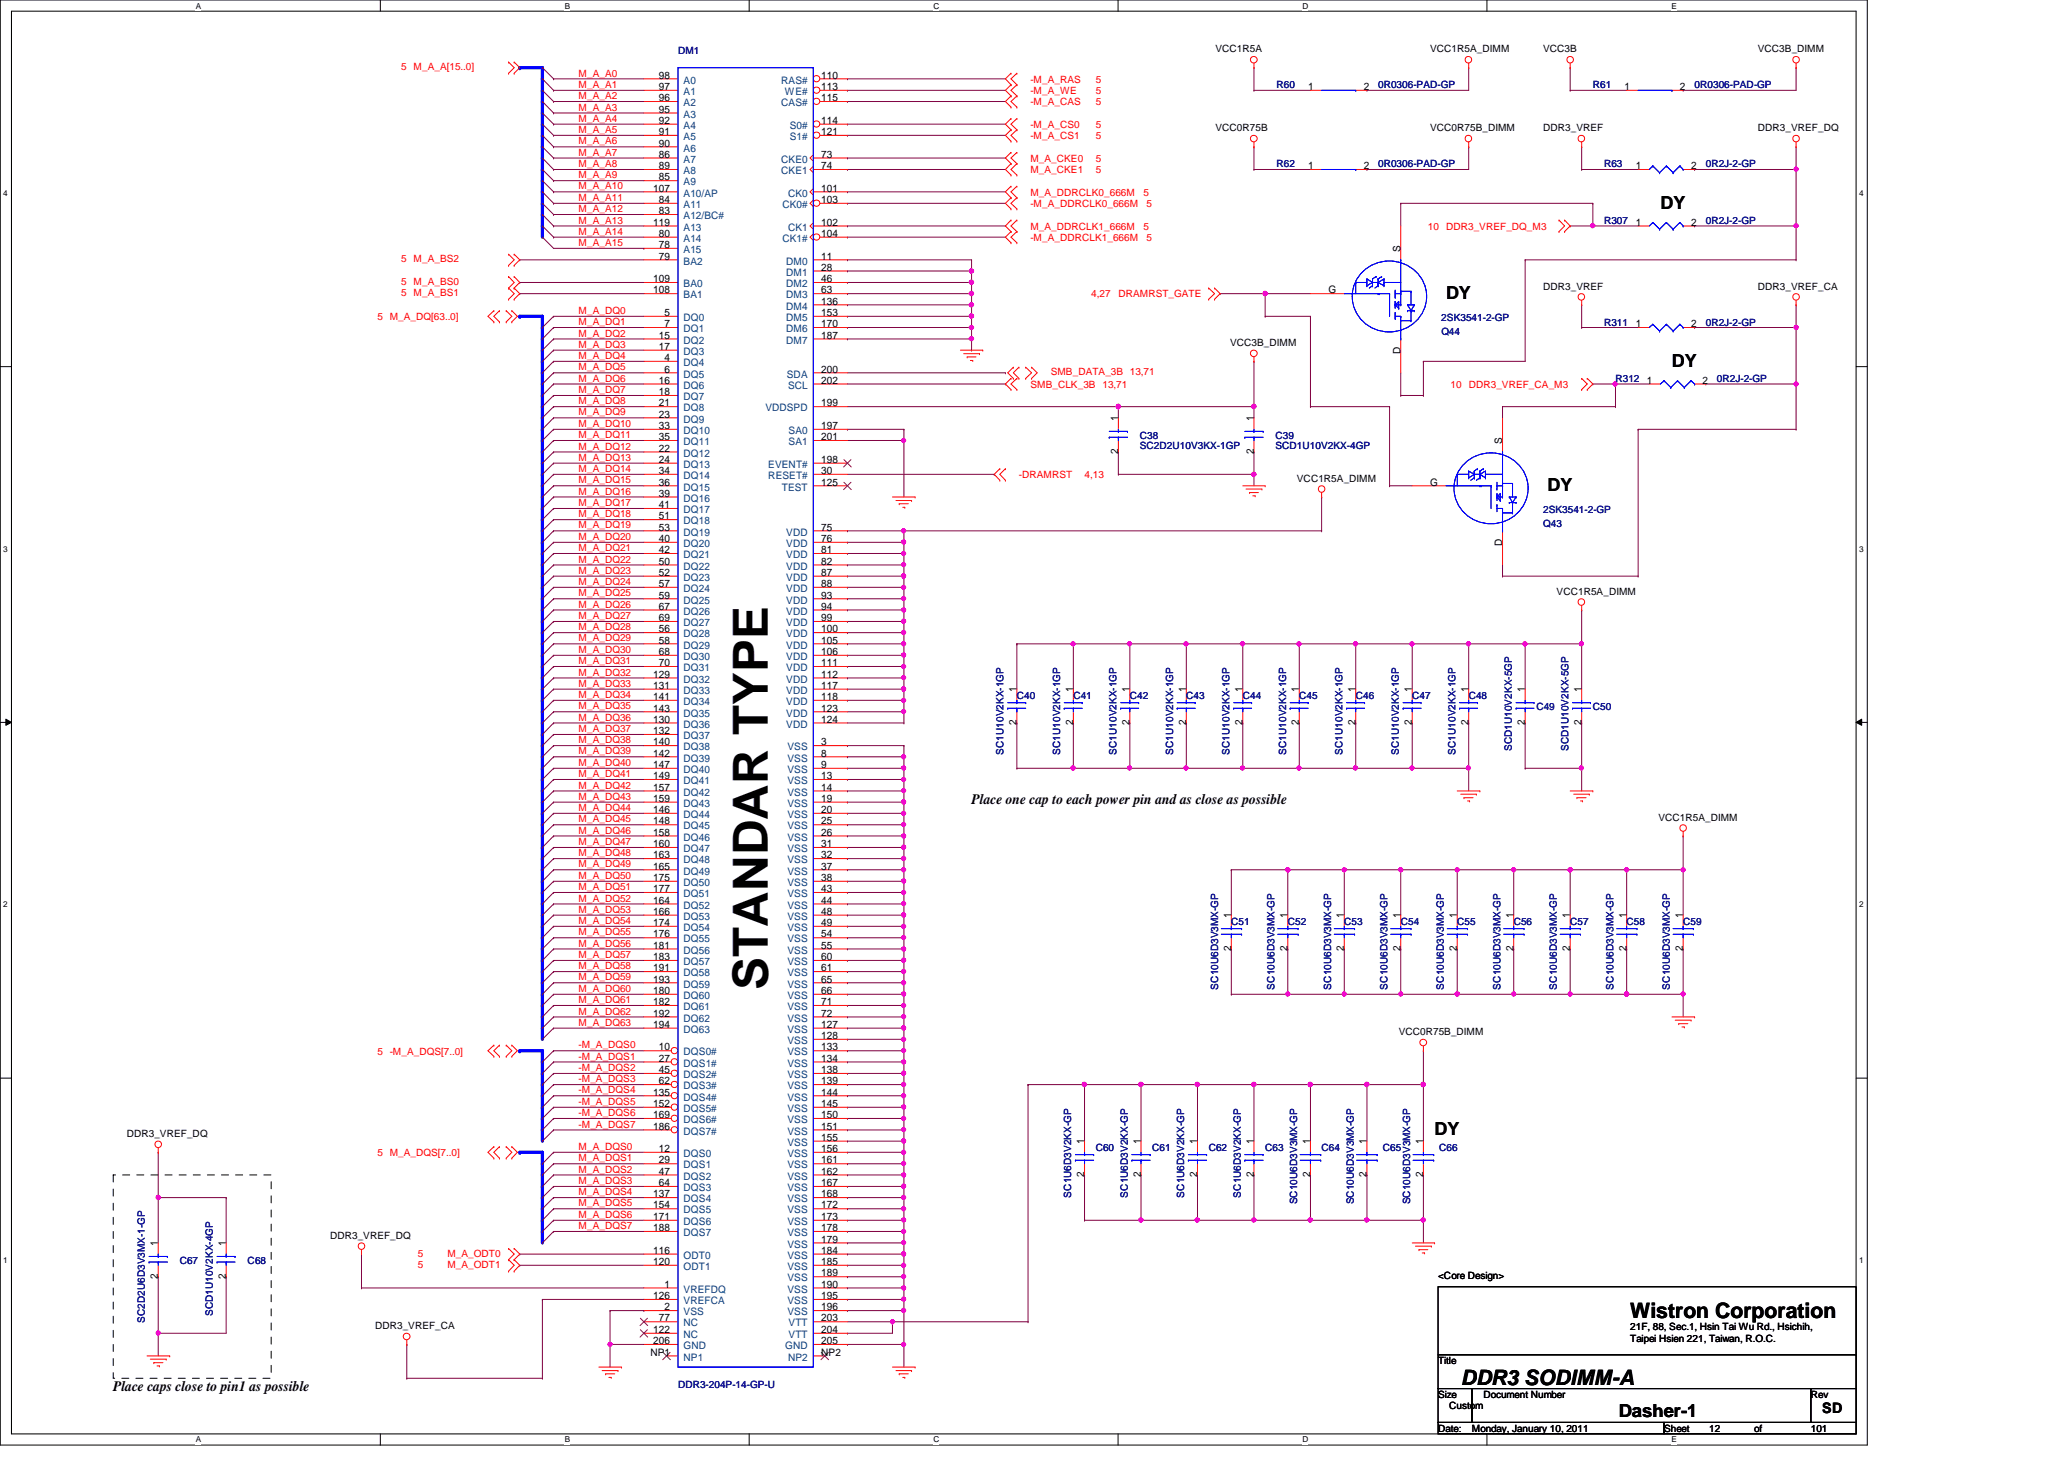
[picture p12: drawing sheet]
<svg xmlns="http://www.w3.org/2000/svg" width="297mm" height="210mm" viewBox="0 0 297 210" stroke-linecap="round" stroke-linejoin="round" font-family="sans-serif">
<defs><g id="words">
<text font-size="7" x="110.5" y="142.4" transform="rotate(-90 110.5 142.4)">STANDAR TYPE</text>
<g font-size="3">
<text x="234.6" y="189.6">Wistron Corporation</text>
<text x="210.2" y="199.3">DDR3 SODIMM-A</text>
</g>
<g font-size="2.6">
<text x="239" y="30">DY</text>
<text x="208.1" y="43.1">DY</text>
<text x="240.6" y="52.8">DY</text>
<text x="222.7" y="70.7">DY</text>
<text x="206.5" y="163.3">DY</text>
<text x="233" y="203.8">Dasher-1</text>
</g>
<g font-size="2.1">
<text x="139.8" y="115.6">Place one cap to each power pin and as close as possible</text>
<text x="16.3" y="200.1">Place caps close to pin1 as possible</text>
<text x="262.3" y="203.3">SD</text>
</g>
<g font-size="1.5">
<text x="94.8" y="11.3">98</text>
<text x="118.2" y="11.3">110</text>
<text x="94.8" y="13">97</text>
<text x="94.8" y="14.6">96</text>
<text x="94.8" y="16.2">95</text>
<text x="94.8" y="17.8">92</text>
<text x="118.2" y="13">113</text>
<text x="118.2" y="14.6">115</text>
<text x="118.2" y="17.8">114</text>
<text x="188.3" y="13">1</text>
<text x="196.3" y="13">2</text>
<text x="233.8" y="13">1</text>
<text x="241.8" y="13">2</text>
<text x="94.8" y="19.4">91</text>
<text x="94.8" y="21.1">90</text>
<text x="94.8" y="22.7">86</text>
<text x="118.2" y="22.7">73</text>
<text x="118.2" y="19.4">121</text>
<text x="94" y="27.6">107</text>
<text x="94.8" y="24.3">89</text>
<text x="94.8" y="26">85</text>
<text x="94.8" y="29.2">84</text>
<text x="118.2" y="29.2">103</text>
<text x="118.2" y="24.3">74</text>
<text x="118.2" y="27.6">101</text>
<text x="188.3" y="24.3">1</text>
<text x="196.3" y="24.3">2</text>
<text x="235.4" y="24.3">1</text>
<text x="243.4" y="24.3">2</text>
<text x="94" y="32.5">119</text>
<text x="94.8" y="30.8">83</text>
<text x="94.8" y="34.1">80</text>
<text x="94.8" y="35.7">78</text>
<text x="118.2" y="34.1">104</text>
<text x="118.2" y="32.5">102</text>
<text x="235.4" y="32.5">1</text>
<text x="243.4" y="32.5">2</text>
<text x="94" y="40.6">109</text>
<text x="94.8" y="37.3">79</text>
<text x="118.2" y="37.3">11</text>
<text x="118.2" y="38.9">28</text>
<text x="118.2" y="40.6">46</text>
<text x="201.5" y="36.2" transform="rotate(-90 201.5 36.2)">S</text>
<text x="94" y="42.2">108</text>
<text x="95.6" y="45.5">5</text>
<text x="95.6" y="47.1">7</text>
<text x="118.2" y="42.2">63</text>
<text x="118.2" y="43.8">136</text>
<text x="118.2" y="45.5">153</text>
<text x="118.2" y="47.1">170</text>
<text x="191.2" y="42.2">G</text>
<text x="235.4" y="47.1">1</text>
<text x="243.4" y="47.1">2</text>
<text x="94.8" y="48.7">15</text>
<text x="94.8" y="50.3">17</text>
<text x="95.6" y="51.9">4</text>
<text x="95.6" y="53.6">6</text>
<text x="118.2" y="48.7">187</text>
<text x="118.2" y="53.6">200</text>
<text x="201.5" y="51" transform="rotate(-90 201.5 51)">D</text>
<text x="94.8" y="55.2">16</text>
<text x="94.8" y="56.9">18</text>
<text x="94.8" y="58.5">21</text>
<text x="118.2" y="55.2">202</text>
<text x="118.2" y="58.5">199</text>
<text x="237" y="55.2">1</text>
<text x="245" y="55.2">2</text>
<text x="94.8" y="60.1">23</text>
<text x="94.8" y="61.7">33</text>
<text x="94.8" y="63.3">35</text>
<text x="94.8" y="65">22</text>
<text x="118.2" y="61.7">197</text>
<text x="118.2" y="63.3">201</text>
<text x="160.9" y="65.3" transform="rotate(-90 160.9 65.3)">2</text>
<text x="160.9" y="60.6" transform="rotate(-90 160.9 60.6)">1</text>
<text x="180.4" y="65.3" transform="rotate(-90 180.4 65.3)">2</text>
<text x="180.4" y="60.6" transform="rotate(-90 180.4 60.6)">1</text>
<text x="216.2" y="63.9" transform="rotate(-90 216.2 63.9)">S</text>
<text x="94.8" y="66.6">24</text>
<text x="94.8" y="68.2">34</text>
<text x="94.8" y="69.8">36</text>
<text x="94.8" y="71.5">39</text>
<text x="118.2" y="68.2">30</text>
<text x="118.2" y="69.8">125</text>
<text x="118.2" y="66.6">198</text>
<text x="205.8" y="69.8">G</text>
<text x="94.8" y="73.1">41</text>
<text x="94.8" y="74.7">51</text>
<text x="94.8" y="76.3">53</text>
<text x="94.8" y="78">40</text>
<text x="118.2" y="76.3">75</text>
<text x="118.2" y="78">76</text>
<text x="94.8" y="79.6">42</text>
<text x="94.8" y="81.2">50</text>
<text x="94.8" y="82.8">52</text>
<text x="118.2" y="79.6">81</text>
<text x="118.2" y="81.2">82</text>
<text x="118.2" y="82.8">87</text>
<text x="216.2" y="78.6" transform="rotate(-90 216.2 78.6)">D</text>
<text x="94.8" y="84.5">57</text>
<text x="94.8" y="86.1">59</text>
<text x="94.8" y="87.7">67</text>
<text x="94.8" y="89.4">69</text>
<text x="118.2" y="84.5">88</text>
<text x="118.2" y="86.1">93</text>
<text x="118.2" y="87.7">94</text>
<text x="118.2" y="89.4">99</text>
<text x="94.8" y="91">56</text>
<text x="94.8" y="92.6">58</text>
<text x="94.8" y="94.2">68</text>
<text x="94.8" y="95.8">70</text>
<text x="118.2" y="91">100</text>
<text x="118.2" y="92.6">105</text>
<text x="118.2" y="94.2">106</text>
<text x="118.2" y="95.8">111</text>
<text x="94" y="97.5">129</text>
<text x="94" y="99.1">131</text>
<text x="94" y="100.7">141</text>
<text x="118.2" y="97.5">112</text>
<text x="118.2" y="99.1">117</text>
<text x="118.2" y="100.7">118</text>
<text x="146.3" y="99.6" transform="rotate(-90 146.3 99.6)">1</text>
<text x="154.4" y="99.6" transform="rotate(-90 154.4 99.6)">1</text>
<text x="162.6" y="99.6" transform="rotate(-90 162.6 99.6)">1</text>
<text x="170.7" y="99.6" transform="rotate(-90 170.7 99.6)">1</text>
<text x="178.8" y="99.6" transform="rotate(-90 178.8 99.6)">1</text>
<text x="186.9" y="99.6" transform="rotate(-90 186.9 99.6)">1</text>
<text x="195.1" y="99.6" transform="rotate(-90 195.1 99.6)">1</text>
<text x="203.2" y="99.6" transform="rotate(-90 203.2 99.6)">1</text>
<text x="211.3" y="99.6" transform="rotate(-90 211.3 99.6)">1</text>
<text x="219.5" y="99.6" transform="rotate(-90 219.5 99.6)">1</text>
<text x="227.6" y="99.6" transform="rotate(-90 227.6 99.6)">1</text>
<text x="94" y="102.4">143</text>
<text x="94" y="104">130</text>
<text x="94" y="105.6">132</text>
<text x="94" y="107.2">140</text>
<text x="118.2" y="102.4">123</text>
<text x="118.2" y="104">124</text>
<text x="118.2" y="107.2">3</text>
<text x="146.3" y="104.4" transform="rotate(-90 146.3 104.4)">2</text>
<text x="154.4" y="104.4" transform="rotate(-90 154.4 104.4)">2</text>
<text x="162.6" y="104.4" transform="rotate(-90 162.6 104.4)">2</text>
<text x="170.7" y="104.4" transform="rotate(-90 170.7 104.4)">2</text>
<text x="178.8" y="104.4" transform="rotate(-90 178.8 104.4)">2</text>
<text x="186.9" y="104.4" transform="rotate(-90 186.9 104.4)">2</text>
<text x="195.1" y="104.4" transform="rotate(-90 195.1 104.4)">2</text>
<text x="203.2" y="104.4" transform="rotate(-90 203.2 104.4)">2</text>
<text x="211.3" y="104.4" transform="rotate(-90 211.3 104.4)">2</text>
<text x="219.5" y="104.4" transform="rotate(-90 219.5 104.4)">2</text>
<text x="227.6" y="104.4" transform="rotate(-90 227.6 104.4)">2</text>
<text x="94" y="108.8">142</text>
<text x="94" y="110.5">147</text>
<text x="94" y="112.1">149</text>
<text x="94" y="113.7">157</text>
<text x="118.2" y="108.8">8</text>
<text x="118.2" y="110.5">9</text>
<text x="118.2" y="112.1">13</text>
<text x="118.2" y="113.7">14</text>
<text x="94" y="115.4">159</text>
<text x="94" y="117">146</text>
<text x="94" y="118.6">148</text>
<text x="118.2" y="115.4">19</text>
<text x="118.2" y="117">20</text>
<text x="118.2" y="118.6">25</text>
<text x="94" y="120.2">158</text>
<text x="94" y="121.9">160</text>
<text x="94" y="123.5">163</text>
<text x="94" y="125.1">165</text>
<text x="118.2" y="120.2">26</text>
<text x="118.2" y="121.9">31</text>
<text x="118.2" y="123.5">32</text>
<text x="118.2" y="125.1">37</text>
<text x="94" y="126.7">175</text>
<text x="94" y="128.4">177</text>
<text x="94" y="130">164</text>
<text x="94" y="131.6">166</text>
<text x="118.2" y="126.7">38</text>
<text x="118.2" y="128.4">43</text>
<text x="118.2" y="130">44</text>
<text x="118.2" y="131.6">48</text>
<text x="94" y="133.2">174</text>
<text x="94" y="134.9">176</text>
<text x="94" y="136.5">181</text>
<text x="118.2" y="133.2">49</text>
<text x="118.2" y="134.9">54</text>
<text x="118.2" y="136.5">55</text>
<text x="177.2" y="136.9" transform="rotate(-90 177.2 136.9)">2</text>
<text x="177.2" y="132.1" transform="rotate(-90 177.2 132.1)">1</text>
<text x="185.3" y="136.9" transform="rotate(-90 185.3 136.9)">2</text>
<text x="185.3" y="132.1" transform="rotate(-90 185.3 132.1)">1</text>
<text x="193.4" y="136.9" transform="rotate(-90 193.4 136.9)">2</text>
<text x="193.4" y="132.1" transform="rotate(-90 193.4 132.1)">1</text>
<text x="201.5" y="136.9" transform="rotate(-90 201.5 136.9)">2</text>
<text x="201.5" y="132.1" transform="rotate(-90 201.5 132.1)">1</text>
<text x="209.7" y="136.9" transform="rotate(-90 209.7 136.9)">2</text>
<text x="209.7" y="132.1" transform="rotate(-90 209.7 132.1)">1</text>
<text x="217.8" y="136.9" transform="rotate(-90 217.8 136.9)">2</text>
<text x="217.8" y="132.1" transform="rotate(-90 217.8 132.1)">1</text>
<text x="225.9" y="136.9" transform="rotate(-90 225.9 136.9)">2</text>
<text x="225.9" y="132.1" transform="rotate(-90 225.9 132.1)">1</text>
<text x="234.1" y="136.9" transform="rotate(-90 234.1 136.9)">2</text>
<text x="234.1" y="132.1" transform="rotate(-90 234.1 132.1)">1</text>
<text x="242.2" y="136.9" transform="rotate(-90 242.2 136.9)">2</text>
<text x="242.2" y="132.1" transform="rotate(-90 242.2 132.1)">1</text>
<text x="94" y="138.1">183</text>
<text x="94" y="139.7">191</text>
<text x="94" y="141.4">193</text>
<text x="94" y="143">180</text>
<text x="118.2" y="138.1">60</text>
<text x="118.2" y="139.7">61</text>
<text x="118.2" y="141.4">65</text>
<text x="118.2" y="143">66</text>
<text x="94" y="144.6">182</text>
<text x="94" y="146.3">192</text>
<text x="94" y="147.9">194</text>
<text x="118.2" y="144.6">71</text>
<text x="118.2" y="146.3">72</text>
<text x="118.2" y="147.9">127</text>
<text x="118.2" y="149.5">128</text>
<text x="94.8" y="151.1">10</text>
<text x="94.8" y="152.7">27</text>
<text x="94.8" y="154.4">45</text>
<text x="94.8" y="156">62</text>
<text x="118.2" y="151.1">133</text>
<text x="118.2" y="152.7">134</text>
<text x="118.2" y="154.4">138</text>
<text x="118.2" y="156">139</text>
<text x="94" y="157.6">135</text>
<text x="94" y="159.3">152</text>
<text x="94" y="160.9">169</text>
<text x="118.2" y="157.6">144</text>
<text x="118.2" y="159.3">145</text>
<text x="118.2" y="160.9">150</text>
<text x="94" y="162.5">186</text>
<text x="94.8" y="165.7">12</text>
<text x="94.8" y="167.4">29</text>
<text x="118.2" y="162.5">151</text>
<text x="118.2" y="164.1">155</text>
<text x="118.2" y="165.7">156</text>
<text x="118.2" y="167.4">161</text>
<text x="156" y="164.6" transform="rotate(-90 156 164.6)">1</text>
<text x="164.2" y="164.6" transform="rotate(-90 164.2 164.6)">1</text>
<text x="172.3" y="164.6" transform="rotate(-90 172.3 164.6)">1</text>
<text x="180.4" y="164.6" transform="rotate(-90 180.4 164.6)">1</text>
<text x="188.5" y="164.6" transform="rotate(-90 188.5 164.6)">1</text>
<text x="196.7" y="164.6" transform="rotate(-90 196.7 164.6)">1</text>
<text x="204.8" y="164.6" transform="rotate(-90 204.8 164.6)">1</text>
<text x="94" y="172.3">137</text>
<text x="94" y="173.9">154</text>
<text x="94.8" y="169">47</text>
<text x="94.8" y="170.6">64</text>
<text x="118.2" y="169">162</text>
<text x="118.2" y="170.6">167</text>
<text x="118.2" y="172.3">168</text>
<text x="118.2" y="173.9">172</text>
<text x="156" y="169.4" transform="rotate(-90 156 169.4)">2</text>
<text x="164.2" y="169.4" transform="rotate(-90 164.2 169.4)">2</text>
<text x="172.3" y="169.4" transform="rotate(-90 172.3 169.4)">2</text>
<text x="180.4" y="169.4" transform="rotate(-90 180.4 169.4)">2</text>
<text x="188.5" y="169.4" transform="rotate(-90 188.5 169.4)">2</text>
<text x="196.7" y="169.4" transform="rotate(-90 196.7 169.4)">2</text>
<text x="204.8" y="169.4" transform="rotate(-90 204.8 169.4)">2</text>
<text x="22.7" y="179.3" transform="rotate(-90 22.7 179.3)">1</text>
<text x="32.5" y="179.3" transform="rotate(-90 32.5 179.3)">1</text>
<text x="94" y="175.5">171</text>
<text x="94" y="177.1">188</text>
<text x="118.2" y="175.5">173</text>
<text x="118.2" y="177.1">178</text>
<text x="118.2" y="178.8">179</text>
<text x="22.7" y="184" transform="rotate(-90 22.7 184)">2</text>
<text x="32.5" y="184" transform="rotate(-90 32.5 184)">2</text>
<text x="94" y="180.4">116</text>
<text x="94" y="182">120</text>
<text x="95.6" y="185.3">1</text>
<text x="118.2" y="180.4">184</text>
<text x="118.2" y="182">185</text>
<text x="118.2" y="183.6">189</text>
<text x="118.2" y="185.3">190</text>
<text x="94" y="186.9">126</text>
<text x="94" y="191.8">122</text>
<text x="94.8" y="190.1">77</text>
<text x="95.6" y="188.5">2</text>
<text x="118.2" y="186.9">195</text>
<text x="118.2" y="188.5">196</text>
<text x="118.2" y="191.8">204</text>
<text x="118.2" y="190.1">203</text>
<text x="93.6" y="195">NP1</text>
<text x="94" y="193.4">206</text>
<text x="118.2" y="193.4">205</text>
<text x="118.2" y="195">NP2</text>
</g>
<g font-size="1.5" fill="#004080">
<text x="98.4" y="12">A0</text>
<text x="98.4" y="13.7">A1</text>
<text x="98.4" y="15.3">A2</text>
<text x="98.4" y="16.9">A3</text>
<text x="112.4" y="12">RAS#</text>
<text x="112.4" y="15.3">CAS#</text>
<text x="112.9" y="13.7">WE#</text>
<text x="98.4" y="18.5">A4</text>
<text x="98.4" y="20.2">A5</text>
<text x="98.4" y="21.8">A6</text>
<text x="98.4" y="23.4">A7</text>
<text x="112.4" y="23.4">CKE0</text>
<text x="113.7" y="18.5">S0#</text>
<text x="113.7" y="20.2">S1#</text>
<text x="98.4" y="25.1">A8</text>
<text x="98.4" y="26.7">A9</text>
<text x="98.4" y="28.3">A10/AP</text>
<text x="98.4" y="29.9">A11</text>
<text x="112.4" y="25.1">CKE1</text>
<text x="112.6" y="29.9">CK0#</text>
<text x="113.4" y="28.3">CK0</text>
<text x="98.4" y="31.5">A12/BC#</text>
<text x="98.4" y="33.2">A13</text>
<text x="98.4" y="34.8">A14</text>
<text x="112.6" y="34.8">CK1#</text>
<text x="113.4" y="33.2">CK1</text>
<text x="98.4" y="36.4">A15</text>
<text x="98.4" y="38.1">BA2</text>
<text x="98.4" y="41.3">BA0</text>
<text x="113.2" y="38.1">DM0</text>
<text x="113.2" y="39.7">DM1</text>
<text x="113.2" y="41.3">DM2</text>
<text x="98.4" y="42.9">BA1</text>
<text x="98.4" y="46.2">DQ0</text>
<text x="98.4" y="47.8">DQ1</text>
<text x="113.2" y="42.9">DM3</text>
<text x="113.2" y="44.5">DM4</text>
<text x="113.2" y="46.2">DM5</text>
<text x="113.2" y="47.8">DM6</text>
<text x="98.4" y="49.4">DQ2</text>
<text x="98.4" y="51.1">DQ3</text>
<text x="98.4" y="52.7">DQ4</text>
<text x="113.2" y="49.4">DM7</text>
<text x="98.4" y="54.3">DQ5</text>
<text x="98.4" y="55.9">DQ6</text>
<text x="98.4" y="57.6">DQ7</text>
<text x="98.4" y="59.2">DQ8</text>
<text x="110.1" y="59.2">VDDSPD</text>
<text x="113.2" y="54.3">SDA</text>
<text x="113.4" y="55.9">SCL</text>
<text x="98.4" y="60.8">DQ9</text>
<text x="98.4" y="62.4">DQ10</text>
<text x="98.4" y="64.1">DQ11</text>
<text x="98.4" y="65.7">DQ12</text>
<text x="113.5" y="62.4">SA0</text>
<text x="113.5" y="64.1">SA1</text>
<text x="98.4" y="67.3">DQ13</text>
<text x="98.4" y="68.9">DQ14</text>
<text x="98.4" y="70.6">DQ15</text>
<text x="110.6" y="67.3">EVENT#</text>
<text x="110.6" y="68.9">RESET#</text>
<text x="112.5" y="70.6">TEST</text>
<text x="98.4" y="72.2">DQ16</text>
<text x="98.4" y="73.8">DQ17</text>
<text x="98.4" y="75.4">DQ18</text>
<text x="98.4" y="77">DQ19</text>
<text x="113.2" y="77">VDD</text>
<text x="98.4" y="78.7">DQ20</text>
<text x="98.4" y="80.3">DQ21</text>
<text x="98.4" y="82">DQ22</text>
<text x="98.4" y="83.6">DQ23</text>
<text x="113.2" y="78.7">VDD</text>
<text x="113.2" y="80.3">VDD</text>
<text x="113.2" y="82">VDD</text>
<text x="113.2" y="83.6">VDD</text>
<text x="98.4" y="85.2">DQ24</text>
<text x="98.4" y="86.8">DQ25</text>
<text x="98.4" y="88.4">DQ26</text>
<text x="113.2" y="85.2">VDD</text>
<text x="113.2" y="86.8">VDD</text>
<text x="113.2" y="88.4">VDD</text>
<text x="98.4" y="90.1">DQ27</text>
<text x="98.4" y="91.7">DQ28</text>
<text x="98.4" y="93.3">DQ29</text>
<text x="98.4" y="95">DQ30</text>
<text x="113.2" y="90.1">VDD</text>
<text x="113.2" y="91.7">VDD</text>
<text x="113.2" y="93.3">VDD</text>
<text x="113.2" y="95">VDD</text>
<text x="98.4" y="96.6">DQ31</text>
<text x="98.4" y="98.2">DQ32</text>
<text x="98.4" y="99.8">DQ33</text>
<text x="98.4" y="101.4">DQ34</text>
<text x="113.2" y="96.6">VDD</text>
<text x="113.2" y="98.2">VDD</text>
<text x="113.2" y="99.8">VDD</text>
<text x="113.2" y="101.4">VDD</text>
<text x="98.4" y="103.1">DQ35</text>
<text x="98.4" y="104.7">DQ36</text>
<text x="98.4" y="106.3">DQ37</text>
<text x="98.4" y="107.9">DQ38</text>
<text x="113.2" y="103.1">VDD</text>
<text x="113.2" y="104.7">VDD</text>
<text x="113.3" y="107.9">VSS</text>
<text x="98.4" y="109.6">DQ39</text>
<text x="98.4" y="111.2">DQ40</text>
<text x="98.4" y="112.8">DQ41</text>
<text x="113.3" y="109.6">VSS</text>
<text x="113.3" y="111.2">VSS</text>
<text x="113.3" y="112.8">VSS</text>
<text x="98.4" y="114.5">DQ42</text>
<text x="98.4" y="116.1">DQ43</text>
<text x="98.4" y="117.7">DQ44</text>
<text x="98.4" y="119.3">DQ45</text>
<text x="113.3" y="114.5">VSS</text>
<text x="113.3" y="116.1">VSS</text>
<text x="113.3" y="117.7">VSS</text>
<text x="113.3" y="119.3">VSS</text>
<text x="98.4" y="120.9">DQ46</text>
<text x="98.4" y="122.6">DQ47</text>
<text x="98.4" y="124.2">DQ48</text>
<text x="98.4" y="125.8">DQ49</text>
<text x="113.3" y="120.9">VSS</text>
<text x="113.3" y="122.6">VSS</text>
<text x="113.3" y="124.2">VSS</text>
<text x="113.3" y="125.8">VSS</text>
<text x="98.4" y="127.5">DQ50</text>
<text x="98.4" y="129.1">DQ51</text>
<text x="98.4" y="130.7">DQ52</text>
<text x="113.3" y="127.5">VSS</text>
<text x="113.3" y="129.1">VSS</text>
<text x="113.3" y="130.7">VSS</text>
<text x="98.4" y="132.3">DQ53</text>
<text x="98.4" y="133.9">DQ54</text>
<text x="98.4" y="135.6">DQ55</text>
<text x="98.4" y="137.2">DQ56</text>
<text x="113.3" y="132.3">VSS</text>
<text x="113.3" y="133.9">VSS</text>
<text x="113.3" y="135.6">VSS</text>
<text x="113.3" y="137.2">VSS</text>
<text x="98.4" y="138.9">DQ57</text>
<text x="98.4" y="140.5">DQ58</text>
<text x="98.4" y="142.1">DQ59</text>
<text x="98.4" y="143.7">DQ60</text>
<text x="113.3" y="138.9">VSS</text>
<text x="113.3" y="140.5">VSS</text>
<text x="113.3" y="142.1">VSS</text>
<text x="113.3" y="143.7">VSS</text>
<text x="98.4" y="145.3">DQ61</text>
<text x="98.4" y="147">DQ62</text>
<text x="98.4" y="148.6">DQ63</text>
<text x="113.3" y="145.3">VSS</text>
<text x="113.3" y="147">VSS</text>
<text x="113.3" y="148.6">VSS</text>
<text x="98.4" y="151.8">DQS0#</text>
<text x="98.4" y="153.5">DQS1#</text>
<text x="98.4" y="155.1">DQS2#</text>
<text x="113.3" y="150.2">VSS</text>
<text x="113.3" y="151.8">VSS</text>
<text x="113.3" y="153.5">VSS</text>
<text x="113.3" y="155.1">VSS</text>
<text x="98.4" y="156.7">DQS3#</text>
<text x="98.4" y="158.3">DQS4#</text>
<text x="98.4" y="160">DQS5#</text>
<text x="98.4" y="161.6">DQS6#</text>
<text x="113.3" y="156.7">VSS</text>
<text x="113.3" y="158.3">VSS</text>
<text x="113.3" y="160">VSS</text>
<text x="113.3" y="161.6">VSS</text>
<text x="98.4" y="163.2">DQS7#</text>
<text x="98.4" y="166.5">DQS0</text>
<text x="113.3" y="163.2">VSS</text>
<text x="113.3" y="164.8">VSS</text>
<text x="113.3" y="166.5">VSS</text>
<text x="98.4" y="168.1">DQS1</text>
<text x="98.4" y="169.7">DQS2</text>
<text x="98.4" y="171.4">DQS3</text>
<text x="98.4" y="173">DQS4</text>
<text x="113.3" y="168.1">VSS</text>
<text x="113.3" y="169.7">VSS</text>
<text x="113.3" y="171.4">VSS</text>
<text x="113.3" y="173">VSS</text>
<text x="98.4" y="174.6">DQS5</text>
<text x="98.4" y="176.2">DQS6</text>
<text x="98.4" y="177.8">DQS7</text>
<text x="113.3" y="174.6">VSS</text>
<text x="113.3" y="176.2">VSS</text>
<text x="113.3" y="177.8">VSS</text>
<text x="113.3" y="179.5">VSS</text>
<text x="98.4" y="181.1">ODT0</text>
<text x="98.4" y="182.7">ODT1</text>
<text x="98.4" y="186">VREFDQ</text>
<text x="113.3" y="181.1">VSS</text>
<text x="113.3" y="182.7">VSS</text>
<text x="113.3" y="184.4">VSS</text>
<text x="113.3" y="186">VSS</text>
<text x="98.4" y="187.6">VREFCA</text>
<text x="98.4" y="189.2">VSS</text>
<text x="98.4" y="190.8">NC</text>
<text x="113.3" y="187.6">VSS</text>
<text x="113.3" y="189.2">VSS</text>
<text x="113.5" y="190.8">VTT</text>
<text x="98.4" y="194.1">GND</text>
<text x="98.4" y="195.7">NP1</text>
<text x="98.4" y="192.5">NC</text>
<text x="113" y="194.1">GND</text>
<text x="113.4" y="195.7">NP2</text>
<text x="113.5" y="192.5">VTT</text>
</g>
<g font-size="1.4" fill="#f00">
<text x="57.7" y="10.1">5 M_A_A[15..0]</text>
<text x="83.3" y="11">M_A_A0</text>
<text x="148.3" y="11.9">-M_A_RAS</text>
<text x="157.7" y="11.9">5</text>
<text x="83.3" y="12.7">M_A_A1</text>
<text x="83.3" y="14.3">M_A_A2</text>
<text x="83.3" y="15.9">M_A_A3</text>
<text x="83.3" y="17.5">M_A_A4</text>
<text x="148.3" y="13.5">-M_A_WE</text>
<text x="148.3" y="15.2">-M_A_CAS</text>
<text x="157.7" y="13.5">5</text>
<text x="157.7" y="15.2">5</text>
<text x="83.3" y="19.1">M_A_A5</text>
<text x="83.3" y="20.8">M_A_A6</text>
<text x="83.3" y="22.4">M_A_A7</text>
<text x="148.3" y="23.3">M_A_CKE0</text>
<text x="148.3" y="18.4">-M_A_CS0</text>
<text x="148.3" y="20">-M_A_CS1</text>
<text x="157.7" y="18.4">5</text>
<text x="157.7" y="20">5</text>
<text x="157.7" y="23.3">5</text>
<text x="83.3" y="24">M_A_A8</text>
<text x="83.3" y="25.7">M_A_A9</text>
<text x="83.3" y="27.3">M_A_A10</text>
<text x="83.3" y="28.9">M_A_A11</text>
<text x="148.3" y="24.9">M_A_CKE1</text>
<text x="148.3" y="28.2">M_A_DDRCLK0_666M</text>
<text x="148.3" y="29.8">-M_A_DDRCLK0_666M</text>
<text x="157.7" y="24.9">5</text>
<text x="164.5" y="28.2">5</text>
<text x="165" y="29.8">5</text>
<text x="83.3" y="30.5">M_A_A12</text>
<text x="83.3" y="32.2">M_A_A13</text>
<text x="83.3" y="33.8">M_A_A14</text>
<text x="83.3" y="35.4">M_A_A15</text>
<text x="148.3" y="33">M_A_DDRCLK1_666M</text>
<text x="148.3" y="34.7">-M_A_DDRCLK1_666M</text>
<text x="164.5" y="33">5</text>
<text x="165" y="34.7">5</text>
<text x="205.5" y="33">10</text>
<text x="208.1" y="33">DDR3_VREF_DQ_M3</text>
<text x="57.7" y="37.8">5 M_A_BS2</text>
<text x="57.7" y="41">5 M_A_BS0</text>
<text x="54.3" y="46.1">5 M_A_DQ[63..0]</text>
<text x="57.7" y="42.6">5 M_A_BS1</text>
<text x="83.3" y="45.2">M_A_DQ0</text>
<text x="83.3" y="46.8">M_A_DQ1</text>
<text x="157.1" y="42.8">4,27</text>
<text x="160.9" y="42.8">DRAMRST_GATE</text>
<text x="83.3" y="48.4">M_A_DQ2</text>
<text x="83.3" y="50">M_A_DQ3</text>
<text x="83.3" y="51.6">M_A_DQ4</text>
<text x="83.3" y="53.3">M_A_DQ5</text>
<text x="83.3" y="56.6">M_A_DQ7</text>
<text x="83.3" y="54.9">M_A_DQ6</text>
<text x="83.3" y="58.2">M_A_DQ8</text>
<text x="83.3" y="59.8">M_A_DQ9</text>
<text x="148.3" y="55.8">SMB_CLK_3B 13,71</text>
<text x="151.2" y="54">SMB_DATA_3B 13,71</text>
<text x="208.7" y="55.8">10</text>
<text x="211.4" y="55.8">DDR3_VREF_CA_M3</text>
<text x="83.3" y="63">M_A_DQ11</text>
<text x="83.3" y="61.4">M_A_DQ10</text>
<text x="83.3" y="64.7">M_A_DQ12</text>
<text x="83.3" y="66.3">M_A_DQ13</text>
<text x="83.3" y="67.9">M_A_DQ14</text>
<text x="83.3" y="69.6">M_A_DQ15</text>
<text x="83.3" y="71.2">M_A_DQ16</text>
<text x="146.6" y="68.8">-DRAMRST</text>
<text x="156.1" y="68.8">4,13</text>
<text x="83.3" y="72.8">M_A_DQ17</text>
<text x="83.3" y="76">M_A_DQ19</text>
<text x="83.3" y="74.4">M_A_DQ18</text>
<text x="83.3" y="77.7">M_A_DQ20</text>
<text x="83.3" y="79.3">M_A_DQ21</text>
<text x="83.3" y="80.9">M_A_DQ22</text>
<text x="83.3" y="82.5">M_A_DQ23</text>
<text x="83.3" y="89.1">M_A_DQ27</text>
<text x="83.3" y="85.8">M_A_DQ25</text>
<text x="83.3" y="84.2">M_A_DQ24</text>
<text x="83.3" y="87.4">M_A_DQ26</text>
<text x="83.3" y="90.7">M_A_DQ28</text>
<text x="83.3" y="95.5">M_A_DQ31</text>
<text x="83.3" y="93.9">M_A_DQ30</text>
<text x="83.3" y="92.3">M_A_DQ29</text>
<text x="83.3" y="97.2">M_A_DQ32</text>
<text x="83.3" y="98.8">M_A_DQ33</text>
<text x="83.3" y="100.4">M_A_DQ34</text>
<text x="83.3" y="102.1">M_A_DQ35</text>
<text x="83.3" y="105.3">M_A_DQ37</text>
<text x="83.3" y="106.9">M_A_DQ38</text>
<text x="83.3" y="103.7">M_A_DQ36</text>
<text x="83.3" y="108.5">M_A_DQ39</text>
<text x="83.3" y="111.8">M_A_DQ41</text>
<text x="83.3" y="110.2">M_A_DQ40</text>
<text x="83.3" y="113.5">M_A_DQ42</text>
<text x="83.3" y="116.7">M_A_DQ44</text>
<text x="83.3" y="119.9">M_A_DQ46</text>
<text x="83.3" y="115.1">M_A_DQ43</text>
<text x="83.3" y="118.3">M_A_DQ45</text>
<text x="83.3" y="124.8">M_A_DQ49</text>
<text x="83.3" y="121.6">M_A_DQ47</text>
<text x="83.3" y="123.2">M_A_DQ48</text>
<text x="83.3" y="128.1">M_A_DQ51</text>
<text x="83.3" y="126.4">M_A_DQ50</text>
<text x="83.3" y="131.3">M_A_DQ53</text>
<text x="83.3" y="129.7">M_A_DQ52</text>
<text x="83.3" y="132.9">M_A_DQ54</text>
<text x="83.3" y="134.6">M_A_DQ55</text>
<text x="83.3" y="137.8">M_A_DQ57</text>
<text x="83.3" y="136.2">M_A_DQ56</text>
<text x="83.3" y="142.7">M_A_DQ60</text>
<text x="83.3" y="139.4">M_A_DQ58</text>
<text x="83.3" y="141.1">M_A_DQ59</text>
<text x="83.3" y="147.6">M_A_DQ63</text>
<text x="83.3" y="146">M_A_DQ62</text>
<text x="83.3" y="144.3">M_A_DQ61</text>
<text x="54.3" y="151.7">5 -M_A_DQS[7..0]</text>
<text x="83.3" y="154.1">-M_A_DQS2</text>
<text x="83.3" y="155.7">-M_A_DQS3</text>
<text x="83.3" y="152.4">-M_A_DQS1</text>
<text x="83.3" y="150.8">-M_A_DQS0</text>
<text x="83.3" y="159">-M_A_DQS5</text>
<text x="83.3" y="160.6">-M_A_DQS6</text>
<text x="83.3" y="157.3">-M_A_DQS4</text>
<text x="54.3" y="166.3">5 M_A_DQS[7..0]</text>
<text x="83.3" y="167.1">M_A_DQS1</text>
<text x="83.3" y="165.4">M_A_DQS0</text>
<text x="83.3" y="162.2">-M_A_DQS7</text>
<text x="83.3" y="168.7">M_A_DQS2</text>
<text x="83.3" y="170.3">M_A_DQS3</text>
<text x="83.3" y="172">M_A_DQS4</text>
<text x="83.3" y="173.6">M_A_DQS5</text>
<text x="83.3" y="176.8">M_A_DQS7</text>
<text x="83.3" y="175.2">M_A_DQS6</text>
<text x="60.2" y="180.8">5</text>
<text x="60.2" y="182.4">5</text>
<text x="64.4" y="180.8">M_A_ODT0</text>
<text x="64.4" y="182.4">M_A_ODT1</text>
</g>
<g font-size="1.4" fill="#000080">
<text x="97.6" y="7.8">DM1</text>
<text x="183.7" y="12.7">R60</text>
<text x="198.3" y="12.7">0R0306-PAD-GP</text>
<text x="229.2" y="12.7">R61</text>
<text x="243.9" y="12.7">0R0306-PAD-GP</text>
<text x="183.7" y="24.1">R62</text>
<text x="198.3" y="24.1">0R0306-PAD-GP</text>
<text x="230.8" y="24.1">R63</text>
<text x="245.5" y="24.1">0R2J-2-GP</text>
<text x="230.8" y="32.2">R307</text>
<text x="245.5" y="32.2">0R2J-2-GP</text>
<text x="207.4" y="46.2">2SK3541-2-GP</text>
<text x="230.8" y="46.9">R311</text>
<text x="245.5" y="46.9">0R2J-2-GP</text>
<text x="207.4" y="48.2">Q44</text>
<text x="232.5" y="55">R312</text>
<text x="247.1" y="55">0R2J-2-GP</text>
<text x="164" y="64.6">SC2D2U10V3KX-1GP</text>
<text x="164" y="63.1">C38</text>
<text x="183.6" y="64.6">SCD1U10V2KX-4GP</text>
<text x="183.6" y="63.1">C39</text>
<text x="222.1" y="73.8">2SK3541-2-GP</text>
<text x="222.1" y="75.8">Q43</text>
<text x="146.3" y="100.5">C40</text>
<text x="154.5" y="100.5">C41</text>
<text x="162.6" y="100.5">C42</text>
<text x="170.7" y="100.5">C43</text>
<text x="178.9" y="100.5">C44</text>
<text x="187" y="100.5">C45</text>
<text x="195.1" y="100.5">C46</text>
<text x="203.2" y="100.5">C47</text>
<text x="211.4" y="100.5">C48</text>
<text x="221.1" y="102.1">C49</text>
<text x="229.2" y="102.1">C50</text>
<text x="144.4" y="108.6" transform="rotate(-90 144.4 108.6)">SC1U10V2KX-1GP</text>
<text x="152.6" y="108.6" transform="rotate(-90 152.6 108.6)">SC1U10V2KX-1GP</text>
<text x="160.7" y="108.6" transform="rotate(-90 160.7 108.6)">SC1U10V2KX-1GP</text>
<text x="168.8" y="108.6" transform="rotate(-90 168.8 108.6)">SC1U10V2KX-1GP</text>
<text x="177" y="108.6" transform="rotate(-90 177 108.6)">SC1U10V2KX-1GP</text>
<text x="185.1" y="108.6" transform="rotate(-90 185.1 108.6)">SC1U10V2KX-1GP</text>
<text x="193.2" y="108.6" transform="rotate(-90 193.2 108.6)">SC1U10V2KX-1GP</text>
<text x="201.3" y="108.6" transform="rotate(-90 201.3 108.6)">SC1U10V2KX-1GP</text>
<text x="209.5" y="108.6" transform="rotate(-90 209.5 108.6)">SC1U10V2KX-1GP</text>
<text x="217.6" y="108.1" transform="rotate(-90 217.6 108.1)">SCD1U10V2KX-5GP</text>
<text x="225.7" y="108.1" transform="rotate(-90 225.7 108.1)">SCD1U10V2KX-5GP</text>
<text x="177.2" y="133">C51</text>
<text x="185.3" y="133">C52</text>
<text x="193.5" y="133">C53</text>
<text x="201.6" y="133">C54</text>
<text x="209.7" y="133">C55</text>
<text x="217.8" y="133">C56</text>
<text x="226" y="133">C57</text>
<text x="234.1" y="133">C58</text>
<text x="242.2" y="133">C59</text>
<text x="175.3" y="142.4" transform="rotate(-90 175.3 142.4)">SC10U6D3V3MX-GP</text>
<text x="183.4" y="142.4" transform="rotate(-90 183.4 142.4)">SC10U6D3V3MX-GP</text>
<text x="191.6" y="142.4" transform="rotate(-90 191.6 142.4)">SC10U6D3V3MX-GP</text>
<text x="199.7" y="142.4" transform="rotate(-90 199.7 142.4)">SC10U6D3V3MX-GP</text>
<text x="207.8" y="142.4" transform="rotate(-90 207.8 142.4)">SC10U6D3V3MX-GP</text>
<text x="215.9" y="142.4" transform="rotate(-90 215.9 142.4)">SC10U6D3V3MX-GP</text>
<text x="224.1" y="142.4" transform="rotate(-90 224.1 142.4)">SC10U6D3V3MX-GP</text>
<text x="232.2" y="142.4" transform="rotate(-90 232.2 142.4)">SC10U6D3V3MX-GP</text>
<text x="240.3" y="142.4" transform="rotate(-90 240.3 142.4)">SC10U6D3V3MX-GP</text>
<text x="157.7" y="165.5">C60</text>
<text x="165.8" y="165.5">C61</text>
<text x="173.9" y="165.5">C62</text>
<text x="182.1" y="165.5">C63</text>
<text x="190.2" y="165.5">C64</text>
<text x="199" y="165.5">C65</text>
<text x="207.1" y="165.5">C66</text>
<text x="154.2" y="172.3" transform="rotate(-90 154.2 172.3)">SC1U6D3V2KX-GP</text>
<text x="162.3" y="172.3" transform="rotate(-90 162.3 172.3)">SC1U6D3V2KX-GP</text>
<text x="170.4" y="172.3" transform="rotate(-90 170.4 172.3)">SC1U6D3V2KX-GP</text>
<text x="178.6" y="172.3" transform="rotate(-90 178.6 172.3)">SC1U6D3V2KX-GP</text>
<text x="186.7" y="173.3" transform="rotate(-90 186.7 173.3)">SC10U6D3V3MX-GP</text>
<text x="194.8" y="173.3" transform="rotate(-90 194.8 173.3)">SC10U6D3V3MX-GP</text>
<text x="202.9" y="173.3" transform="rotate(-90 202.9 173.3)">SC10U6D3V3MX-GP</text>
<text x="25.9" y="181.8">C67</text>
<text x="35.6" y="181.8">C68</text>
<text x="20.9" y="190.3" transform="rotate(-90 20.9 190.3)">SC2D2U6D3V3MX-1-GP</text>
<text x="30.6" y="189.4" transform="rotate(-90 30.6 189.4)">SCD1U10V2KX-4GP</text>
<text x="97.6" y="199.6">DDR3-204P-14-GP-U</text>
</g>
<g font-size="1.4">
<text x="174.9" y="7.5">VCC1R5A</text>
<text x="205.8" y="7.5">VCC1R5A_DIMM</text>
<text x="222.1" y="7.5">VCC3B</text>
<text x="253" y="7.5">VCC3B_DIMM</text>
<text x="174.9" y="18.9">VCC0R75B</text>
<text x="205.8" y="18.9">VCC0R75B_DIMM</text>
<text x="222.1" y="18.9">DDR3_VREF</text>
<text x="253" y="18.9">DDR3_VREF_DQ</text>
<text x="222.1" y="41.7">DDR3_VREF</text>
<text x="253" y="41.7">DDR3_VREF_CA</text>
<text x="177" y="49.8">VCC3B_DIMM</text>
<text x="186.6" y="69.3">VCC1R5A_DIMM</text>
<text x="224" y="85.6">VCC1R5A_DIMM</text>
<text x="238.7" y="118.1">VCC1R5A_DIMM</text>
<text x="201.3" y="148.9">VCC0R75B_DIMM</text>
<text x="18.2" y="163.6">DDR3_VREF_DQ</text>
<text x="47.5" y="178.2">DDR3_VREF_DQ</text>
<text x="207" y="184.1">&lt;Core Design&gt;</text>
<text x="54" y="191.2">DDR3_VREF_CA</text>
<text x="234.6" y="191.4">21F, 88, Sec.1, Hsin Tai Wu Rd., Hsichih,</text>
<text x="207" y="196.3">Title</text>
<text x="234.6" y="193.1">Taipei Hsien 221, Taiwan, R.O.C.</text>
<text x="207" y="201.1">Size</text>
<text x="208.6" y="202.7">Custom</text>
<text x="213.5" y="201.1">Document Number</text>
<text x="260.6" y="201.1">Rev</text>
<text x="207" y="206">Date:</text>
<text x="211.8" y="206">Monday, January 10, 2011</text>
<text x="239.5" y="206">Sheet</text>
<text x="246" y="206">12</text>
<text x="252.5" y="206">of</text>
<text x="260.6" y="206">101</text>
</g>
<g font-size="1.2">
<text x="28.2" y="1.2">A</text>
<text x="81.3" y="1.2">B</text>
<text x="134.4" y="1.2">C</text>
<text x="187.4" y="1.2">D</text>
<text x="240.5" y="1.2">E</text>
<text x=".5" y="28.2">4</text>
<text x="267.5" y="28.2">4</text>
<text x=".5" y="79.4">3</text>
<text x="267.5" y="79.4">3</text>
<text x=".5" y="130.6">2</text>
<text x="267.5" y="130.6">2</text>
<text x=".5" y="181.7">1</text>
<text x="267.5" y="181.7">1</text>
<text x="28.2" y="207.5">A</text>
<text x="81.3" y="207.5">B</text>
<text x="134.4" y="207.5">C</text>
<text x="187.4" y="207.5">D</text>
<text x="240.5" y="207.5">E</text>
</g>
</g></defs>
<path d="M0 0h268.7v207.9h-268.7zM1.6 1.6h265.5v204.7h-265.5z" fill="none" stroke="#000" stroke-width=".14"/>
<g fill="#fff">
<path d="M28.2 .2h.7v1.3h-.7z"/>
<path d="M28.2 206.5h.7v1.3h-.7z"/>
</g>
<path d="M54.7 0v1.6M54.7 206.3v1.6" fill="none" stroke="#000" stroke-width=".14"/>
<g fill="#fff">
<path d="M81.3 .2h.7v1.3h-.7z"/>
<path d="M81.3 206.5h.7v1.3h-.7z"/>
</g>
<path d="M107.8 0v1.6M107.8 206.3v1.6" fill="none" stroke="#000" stroke-width=".14"/>
<g fill="#fff">
<path d="M134.4 .2h.8v1.3h-.8z"/>
<path d="M134.4 206.5h.8v1.3h-.8z"/>
</g>
<path d="M160.9 0v1.6M160.9 206.3v1.6" fill="none" stroke="#000" stroke-width=".14"/>
<g fill="#fff">
<path d="M187.4 .2h.9v1.3h-.9z"/>
<path d="M187.4 206.5h.9v1.3h-.9z"/>
</g>
<path d="M214 0v1.6M214 206.3v1.6" fill="none" stroke="#000" stroke-width=".14"/>
<g fill="#fff">
<path d="M240.5 .2h.8v1.3h-.8z"/>
<path d="M240.5 206.5h.8v1.3h-.8z"/>
<path d="M.5 27.2h.6v1.3h-.6z"/>
<path d="M267.5 27.2h.6v1.3h-.6z"/>
<path d="M.5 78.3h.6v1.3h-.6z"/>
<path d="M267.5 78.3h.6v1.3h-.6z"/>
</g>
<path d="M0 52.7h1.6M267.1 52.7h1.6" fill="none" stroke="#000" stroke-width=".14"/>
<g fill="#fff">
<path d="M.5 129.5h.6v1.3h-.6z"/>
<path d="M267.5 129.5h.6v1.3h-.6z"/>
</g>
<path d="M0 103.9h1.6M.8 103.5l.8 .4-.8 .5zM267.1 103.9h1.6M267.1 103.9l.8-.4v.9z" fill="none" stroke="#000" stroke-width=".14"/>
<path d="M.8 103.5l.8 .4-.8 .5zM267.1 103.9l.8-.4v.9z" fill="#000"/>
<g fill="#fff">
<path d="M.5 180.7h.6v1.3h-.6z"/>
<path d="M267.5 180.7h.6v1.3h-.6z"/>
</g>
<path d="M0 155.1h1.6M267.1 155.1h1.6" fill="none" stroke="#000" stroke-width=".14"/>
<g fill="none" stroke="#800040" stroke-width=".14">
<path d="M79.7 11.3h13M79.7 13h13M79.7 14.6h13M79.7 16.3h13M79.7 17.9h13M79.7 19.5h13M79.7 11.3h.1M79.7 13h.1M79.7 14.6h.1M79.7 16.3h.1M79.7 17.9h.1M79.7 19.5h.1"/>
<path d="M74.8 37.4h17.9M74.8 37.4h.1M79.7 21.1h13M79.7 22.7h13M79.7 24.4h13M79.7 26h13M79.7 27.6h13M79.7 29.3h13M79.7 30.9h13M79.7 32.5h13M79.7 21.1h.1M79.7 22.7h.1"/>
<path d="M79.7 24.4h.1M79.7 26h.1M79.7 27.6h.1M79.7 29.3h.1M79.7 30.9h.1M79.7 32.5h.1M122 29.3h.1M122 27.6h.1M122 34.1h.1M122 32.5h.1M122 27.6h22.7M122 29.3h22.7"/>
<path d="M122 32.5h22.7M122 34.1h22.7M74.8 40.6h17.9M74.8 42.2h17.9M74.8 40.6h.1M74.8 42.2h.1M79.7 45.5h13M79.7 47.1h13M79.7 48.8h13M79.7 50.4h13M79.7 52h13M79.7 53.6h13"/>
<path d="M79.7 56.9h13M79.7 55.2h13M79.7 58.5h13M79.7 45.5h.1M79.7 47.1h.1M79.7 48.8h.1M79.7 50.4h.1M79.7 52h.1M79.7 53.6h.1M79.7 56.9h.1M79.7 55.2h.1M79.7 58.5h.1"/>
<path d="M79.7 60.1h13M79.7 63.4h13M79.7 61.8h13M79.7 66.6h13M79.7 68.2h13M79.7 69.9h13M79.7 65h13M79.7 71.5h13M79.7 73.2h13M79.7 76.4h13M79.7 74.8h13M79.7 79.6h13"/>
<path d="M79.7 78h13M79.7 60.1h.1M79.7 63.4h.1M79.7 61.8h.1M79.7 66.6h.1M79.7 68.2h.1M79.7 69.9h.1M79.7 65h.1M79.7 71.5h.1M79.7 73.2h.1M79.7 76.4h.1M79.7 74.8h.1"/>
<path d="M79.7 79.6h.1M79.7 78h.1M79.7 81.3h13M79.7 82.9h13M79.7 91h13M79.7 95.9h13M79.7 94.3h13M79.7 89.4h13M79.7 86.1h13M79.7 84.5h13M79.7 87.8h13M79.7 92.6h13"/>
<path d="M79.7 97.5h13M79.7 99.1h13M79.7 81.3h.1M79.7 82.9h.1M79.7 91h.1M79.7 95.9h.1M79.7 94.3h.1M79.7 89.4h.1M79.7 86.1h.1M79.7 84.5h.1M79.7 87.8h.1M79.7 92.6h.1"/>
<path d="M79.7 97.5h.1M79.7 99.1h.1M122 86.1h.1M122 86.1h8.1M79.7 102.4h13M79.7 100.8h13M79.7 105.7h13M79.7 107.3h13M79.7 108.9h13M79.7 104h13M79.7 117h13M79.7 115.4h13"/>
<path d="M79.7 112.1h13M79.7 110.5h13M79.7 113.8h13M79.7 118.7h13M79.7 102.4h.1M79.7 100.8h.1M79.7 105.7h.1M79.7 107.3h.1M79.7 108.9h.1M79.7 104h.1M79.7 117h.1M79.7 115.4h.1"/>
<path d="M79.7 112.1h.1M79.7 110.5h.1M79.7 113.8h.1M79.7 118.7h.1M79.7 125.1h13M79.7 139.8h13M79.7 128.4h13M79.7 126.8h13M79.7 131.7h13M79.7 133.3h13M79.7 121.9h13M79.7 120.3h13"/>
<path d="M79.7 134.9h13M79.7 138.2h13M79.7 123.5h13M79.7 130h13M79.7 136.5h13M79.7 125.1h.1M79.7 139.8h.1M79.7 128.4h.1M79.7 126.8h.1M79.7 131.7h.1M79.7 133.3h.1M79.7 121.9h.1"/>
<path d="M79.7 120.3h.1M79.7 134.9h.1M79.7 138.2h.1M79.7 123.5h.1M79.7 130h.1M79.7 136.5h.1M79.7 143h13M79.7 147.9h13M79.7 146.3h13M79.7 144.7h13M79.7 141.4h13M79.7 143h.1"/>
<path d="M79.7 147.9h.1M79.7 146.3h.1M79.7 144.7h.1M79.7 141.4h.1"/>
</g>
<circle cx="130" cy="86.1" r=".3" fill="#f0f"/>
<circle cx="130" cy="86.1" r=".3" fill="none" stroke="#f0f" stroke-width=".14"/>
<path d="M130.1 76.4h.1M130.1 76.4v1.6" fill="none" stroke="#800040" stroke-width=".14"/>
<circle cx="130" cy="78" r=".3" fill="#f0f"/>
<circle cx="130" cy="78" r=".3" fill="none" stroke="#f0f" stroke-width=".14"/>
<path d="M122 84.5h.1M122 84.5h8.1" fill="none" stroke="#800040" stroke-width=".14"/>
<circle cx="130" cy="84.5" r=".3" fill="#f0f"/>
<circle cx="130" cy="84.5" r=".3" fill="none" stroke="#f0f" stroke-width=".14"/>
<path d="M130.1 87.8h.1M130.1 87.8v1.6" fill="none" stroke="#800040" stroke-width=".14"/>
<circle cx="130" cy="89.4" r=".3" fill="#f0f"/>
<circle cx="130" cy="89.4" r=".3" fill="none" stroke="#f0f" stroke-width=".14"/>
<circle cx="130" cy="87.8" r=".3" fill="#f0f"/>
<circle cx="130" cy="87.8" r=".3" fill="none" stroke="#f0f" stroke-width=".14"/>
<path d="M122 78h.1M122 78h8.1M130.1 79.6h.1M130.1 79.6v1.7M122 89.4h.1M122 89.4h8.1M130.1 82.9h.1M130.1 86.1h.1M130.1 82.9v1.6M130.1 86.1v1.7" fill="none" stroke="#800040" stroke-width=".14"/>
<circle cx="130" cy="81.2" r=".3" fill="#f0f"/>
<circle cx="130" cy="81.2" r=".3" fill="none" stroke="#f0f" stroke-width=".14"/>
<circle cx="130" cy="79.6" r=".3" fill="#f0f"/>
<circle cx="130" cy="79.6" r=".3" fill="none" stroke="#f0f" stroke-width=".14"/>
<path d="M122 82.9h.1M122 82.9h8.1" fill="none" stroke="#800040" stroke-width=".14"/>
<circle cx="130" cy="82.9" r=".31" fill="#f0f"/>
<circle cx="130" cy="82.9" r=".31" fill="none" stroke="#f0f" stroke-width=".14"/>
<path d="M122 94.3h.1M122 94.3h8.1" fill="none" stroke="#800040" stroke-width=".14"/>
<circle cx="130" cy="94.2" r=".3" fill="#f0f"/>
<circle cx="130" cy="94.2" r=".3" fill="none" stroke="#f0f" stroke-width=".14"/>
<path d="M122 91h.1M122 91h8.1M130.1 92.6h.1M130.1 92.6v1.7" fill="none" stroke="#800040" stroke-width=".14"/>
<circle cx="130" cy="92.6" r=".3" fill="#f0f"/>
<circle cx="130" cy="92.6" r=".3" fill="none" stroke="#f0f" stroke-width=".14"/>
<path d="M122 45.5h17.8M122 45.5h.1M122 79.6h.1M122 79.6h8.1M122 81.3h.1M122 92.6h.1M122 87.8h.1M122 81.3h8.1M122 92.6h8.1M122 87.8h8.1" fill="none" stroke="#800040" stroke-width=".14"/>
<circle cx="139.8" cy="45.5" r=".31" fill="#f0f"/>
<circle cx="139.8" cy="45.5" r=".31" fill="none" stroke="#f0f" stroke-width=".14"/>
<path d="M122 48.8h17.8M122 48.8h.1" fill="none" stroke="#800040" stroke-width=".14"/>
<circle cx="139.8" cy="48.7" r=".31" fill="#f0f"/>
<circle cx="139.8" cy="48.7" r=".31" fill="none" stroke="#f0f" stroke-width=".14"/>
<path d="M122 37.4h17.8M122 37.4h.1M122 42.2h17.8M122 42.2h.1" fill="none" stroke="#800040" stroke-width=".14"/>
<circle cx="139.8" cy="42.2" r=".32" fill="#f0f"/>
<circle cx="139.8" cy="42.2" r=".32" fill="none" stroke="#f0f" stroke-width=".14"/>
<path d="M122 40.6h17.8M122 40.6h.1" fill="none" stroke="#800040" stroke-width=".14"/>
<circle cx="139.8" cy="40.6" r=".31" fill="#f0f"/>
<circle cx="139.8" cy="40.6" r=".31" fill="none" stroke="#f0f" stroke-width=".14"/>
<path d="M122 39h17.8M122 39h.1" fill="none" stroke="#800040" stroke-width=".14"/>
<circle cx="139.8" cy="39" r=".31" fill="#f0f"/>
<circle cx="139.8" cy="39" r=".31" fill="none" stroke="#f0f" stroke-width=".14"/>
<path d="M122 47.1h17.8M122 47.1h.1" fill="none" stroke="#800040" stroke-width=".14"/>
<circle cx="139.8" cy="47.1" r=".31" fill="#f0f"/>
<circle cx="139.8" cy="47.1" r=".31" fill="none" stroke="#f0f" stroke-width=".14"/>
<path d="M122 43.9h17.8M122 43.9h.1" fill="none" stroke="#800040" stroke-width=".14"/>
<circle cx="139.8" cy="43.9" r=".31" fill="#f0f"/>
<circle cx="139.8" cy="43.9" r=".31" fill="none" stroke="#f0f" stroke-width=".14"/>
<path d="M130.1 125.1h.1M130.1 125.1v1.7" fill="none" stroke="#800040" stroke-width=".14"/>
<circle cx="130" cy="125.1" r=".3" fill="#f0f"/>
<circle cx="130" cy="125.1" r=".3" fill="none" stroke="#f0f" stroke-width=".14"/>
<path d="M122 167.4h.1M122 167.4h8.1" fill="none" stroke="#800040" stroke-width=".14"/>
<circle cx="130" cy="167.4" r=".3" fill="#f0f"/>
<circle cx="130" cy="167.4" r=".3" fill="none" stroke="#f0f" stroke-width=".14"/>
<path d="M122 139.8h.1M122 139.8h8.1M130.1 173.9h.1M130.1 173.9v1.7M122 186.9h.1M122 186.9h8.1" fill="none" stroke="#800040" stroke-width=".14"/>
<circle cx="130" cy="175.5" r=".3" fill="#f0f"/>
<circle cx="130" cy="175.5" r=".3" fill="none" stroke="#f0f" stroke-width=".14"/>
<circle cx="130" cy="173.9" r=".3" fill="#f0f"/>
<circle cx="130" cy="173.9" r=".3" fill="none" stroke="#f0f" stroke-width=".14"/>
<path d="M122 152.8h.1M122 152.8h8.1" fill="none" stroke="#800040" stroke-width=".14"/>
<circle cx="130" cy="152.8" r=".3" fill="#f0f"/>
<circle cx="130" cy="152.8" r=".3" fill="none" stroke="#f0f" stroke-width=".14"/>
<path d="M130.1 118.7h.1M130.1 118.7v1.6" fill="none" stroke="#800040" stroke-width=".14"/>
<circle cx="130" cy="118.6" r=".3" fill="#f0f"/>
<circle cx="130" cy="118.6" r=".3" fill="none" stroke="#f0f" stroke-width=".14"/>
<path d="M122 113.8h.1M122 113.8h8.1M122 156h.1M122 156h8.1M130.1 185.3h.1M130.1 185.3v1.6" fill="none" stroke="#800040" stroke-width=".14"/>
<circle cx="130" cy="186.9" r=".3" fill="#f0f"/>
<circle cx="130" cy="186.9" r=".3" fill="none" stroke="#f0f" stroke-width=".14"/>
<circle cx="130" cy="185.3" r=".3" fill="#f0f"/>
<circle cx="130" cy="185.3" r=".3" fill="none" stroke="#f0f" stroke-width=".14"/>
<path d="M122 147.9h.1M122 147.9h8.1M122 180.4h.1M122 180.4h8.1" fill="none" stroke="#800040" stroke-width=".14"/>
<circle cx="130" cy="147.9" r=".31" fill="#f0f"/>
<circle cx="130" cy="147.9" r=".31" fill="none" stroke="#f0f" stroke-width=".14"/>
<path d="M122 138.2h.1M122 123.5h.1M122 138.2h8.1M122 123.5h8.1M122 151.2h.1M122 151.2h8.1M122 178.8h.1M122 178.8h8.1" fill="none" stroke="#800040" stroke-width=".14"/>
<circle cx="130" cy="123.5" r=".31" fill="#f0f"/>
<circle cx="130" cy="123.5" r=".31" fill="none" stroke="#f0f" stroke-width=".14"/>
<path d="M130.1 115.4h.1M130.1 115.4v1.6" fill="none" stroke="#800040" stroke-width=".14"/>
<circle cx="130" cy="117" r=".3" fill="#f0f"/>
<circle cx="130" cy="117" r=".3" fill="none" stroke="#f0f" stroke-width=".14"/>
<circle cx="130" cy="115.4" r=".31" fill="#f0f"/>
<circle cx="130" cy="115.4" r=".31" fill="none" stroke="#f0f" stroke-width=".14"/>
<path d="M122 159.3h.1M122 159.3h8.1" fill="none" stroke="#800040" stroke-width=".14"/>
<circle cx="130" cy="159.3" r=".3" fill="#f0f"/>
<circle cx="130" cy="159.3" r=".3" fill="none" stroke="#f0f" stroke-width=".14"/>
<path d="M130.1 136.5h.1M130.1 136.5v1.7" fill="none" stroke="#800040" stroke-width=".14"/>
<circle cx="130" cy="136.5" r=".3" fill="#f0f"/>
<circle cx="130" cy="136.5" r=".3" fill="none" stroke="#f0f" stroke-width=".14"/>
<path d="M122 115.4h.1M122 115.4h8.1M122 143h.1M122 143h8.1M122 175.6h.1M122 162.6h.1M122 175.6h8.1M122 162.6h8.1" fill="none" stroke="#800040" stroke-width=".14"/>
<circle cx="130" cy="162.5" r=".3" fill="#f0f"/>
<circle cx="130" cy="162.5" r=".3" fill="none" stroke="#f0f" stroke-width=".14"/>
<path d="M130.1 133.3h.1M130.1 133.3v1.6M130.1 152.8h.1M130.1 152.8v1.6" fill="none" stroke="#800040" stroke-width=".14"/>
<circle cx="130" cy="133.3" r=".3" fill="#f0f"/>
<circle cx="130" cy="133.3" r=".3" fill="none" stroke="#f0f" stroke-width=".14"/>
<g fill="none" stroke="#800040" stroke-width=".14">
<path d="M122 118.7h.1M122 118.7h8.1M130.1 113.8h.1M130.1 113.8v1.6M122 130h.1M122 131.7h.1M122 133.3h.1M122 130h8.1M122 131.7h8.1M122 133.3h8.1M122 141.4h.1M122 141.4h8.1"/>
<path d="M130.1 167.4h.1M130.1 167.4v1.6"/>
</g>
<circle cx="130" cy="113.7" r=".3" fill="#f0f"/>
<circle cx="130" cy="113.7" r=".3" fill="none" stroke="#f0f" stroke-width=".14"/>
<path d="M130.1 143h.1M130.1 143v1.7M122 173.9h.1M122 173.9h8.1" fill="none" stroke="#800040" stroke-width=".14"/>
<circle cx="130" cy="144.6" r=".3" fill="#f0f"/>
<circle cx="130" cy="144.6" r=".3" fill="none" stroke="#f0f" stroke-width=".14"/>
<circle cx="130" cy="143" r=".3" fill="#f0f"/>
<circle cx="130" cy="143" r=".3" fill="none" stroke="#f0f" stroke-width=".14"/>
<path d="M122 112.1h.1M122 112.1h8.1M122 120.3h.1M122 120.3h8.1" fill="none" stroke="#800040" stroke-width=".14"/>
<circle cx="130" cy="112.1" r=".3" fill="#f0f"/>
<circle cx="130" cy="112.1" r=".3" fill="none" stroke="#f0f" stroke-width=".14"/>
<path d="M130.1 126.8h.1M130.1 126.8v1.6" fill="none" stroke="#800040" stroke-width=".14"/>
<circle cx="130" cy="128.4" r=".3" fill="#f0f"/>
<circle cx="130" cy="128.4" r=".3" fill="none" stroke="#f0f" stroke-width=".14"/>
<circle cx="130" cy="126.7" r=".3" fill="#f0f"/>
<circle cx="130" cy="126.7" r=".3" fill="none" stroke="#f0f" stroke-width=".14"/>
<path d="M122 128.4h.1M122 125.1h.1M122 128.4h8.1M122 125.1h8.1M122 177.2h.1M122 177.2h8.1" fill="none" stroke="#800040" stroke-width=".14"/>
<circle cx="130" cy="177.2" r=".3" fill="#f0f"/>
<circle cx="130" cy="177.2" r=".3" fill="none" stroke="#f0f" stroke-width=".14"/>
<path d="M130.1 172.3h.1M130.1 172.3v1.6" fill="none" stroke="#800040" stroke-width=".14"/>
<circle cx="130" cy="172.3" r=".31" fill="#f0f"/>
<circle cx="130" cy="172.3" r=".31" fill="none" stroke="#f0f" stroke-width=".14"/>
<path d="M130.1 110.5h.1M130.1 110.5v1.6" fill="none" stroke="#800040" stroke-width=".14"/>
<circle cx="130" cy="110.5" r=".3" fill="#f0f"/>
<circle cx="130" cy="110.5" r=".3" fill="none" stroke="#f0f" stroke-width=".14"/>
<path d="M122 107.3h.1M122 107.3h8.1M122 149.5h.1M122 149.5h8.1M122 183.7h.1M122 183.7h8.1M130.1 183.7h.1M130.1 183.7v1.6" fill="none" stroke="#800040" stroke-width=".14"/>
<circle cx="130" cy="183.6" r=".3" fill="#f0f"/>
<circle cx="130" cy="183.6" r=".3" fill="none" stroke="#f0f" stroke-width=".14"/>
<g fill="none" stroke="#800040" stroke-width=".14">
<path d="M122 121.9h.1M122 136.5h.1M122 121.9h8.1M122 136.5h8.1M130.1 121.9h.1M130.1 121.9v1.6M122 146.3h.1M122 146.3h8.1M122 160.9h.1M122 172.3h.1M122 160.9h8.1M122 172.3h8.1"/>
<path d="M130.1 164.2h.1M130.1 164.2v1.6"/>
</g>
<circle cx="130" cy="121.9" r=".3" fill="#f0f"/>
<circle cx="130" cy="121.9" r=".3" fill="none" stroke="#f0f" stroke-width=".14"/>
<path d="M130.1 178.8h.1M130.1 178.8v1.6" fill="none" stroke="#800040" stroke-width=".14"/>
<circle cx="130" cy="178.8" r=".3" fill="#f0f"/>
<circle cx="130" cy="178.8" r=".3" fill="none" stroke="#f0f" stroke-width=".14"/>
<path d="M130.1 107.3h.1M130.1 107.3v1.6" fill="none" stroke="#800040" stroke-width=".14"/>
<circle cx="130" cy="108.9" r=".3" fill="#f0f"/>
<circle cx="130" cy="108.9" r=".3" fill="none" stroke="#f0f" stroke-width=".14"/>
<path d="M122 108.9h.1M122 117h.1M122 108.9h8.1M122 117h8.1M122 164.2h.1M122 164.2h8.1" fill="none" stroke="#800040" stroke-width=".14"/>
<circle cx="130" cy="164.1" r=".31" fill="#f0f"/>
<circle cx="130" cy="164.1" r=".31" fill="none" stroke="#f0f" stroke-width=".14"/>
<path d="M130.1 159.3h.1M130.1 159.3v1.6" fill="none" stroke="#800040" stroke-width=".14"/>
<circle cx="130" cy="160.9" r=".3" fill="#f0f"/>
<circle cx="130" cy="160.9" r=".3" fill="none" stroke="#f0f" stroke-width=".14"/>
<g fill="none" stroke="#800040" stroke-width=".14">
<path d="M122 110.5h.1M122 110.5h8.1M122 126.8h.1M122 126.8h8.1M130.1 138.2h.1M130.1 138.2v1.6M122 154.4h.1M122 154.4h8.1M122 170.7h.1M122 170.7h8.1M122 185.3h.1M122 182h.1"/>
<path d="M122 185.3h8.1M122 182h8.1"/>
</g>
<circle cx="130" cy="139.8" r=".31" fill="#f0f"/>
<circle cx="130" cy="139.8" r=".31" fill="none" stroke="#f0f" stroke-width=".14"/>
<circle cx="130" cy="138.1" r=".3" fill="#f0f"/>
<circle cx="130" cy="138.1" r=".3" fill="none" stroke="#f0f" stroke-width=".14"/>
<path d="M122 144.7h.1M122 144.7h8.1M130.1 147.9h.1M130.1 149.5h.1M130.1 147.9v3.3M122 169h.1M122 169h8.1" fill="none" stroke="#800040" stroke-width=".14"/>
<circle cx="130" cy="151.1" r=".3" fill="#f0f"/>
<circle cx="130" cy="151.1" r=".3" fill="none" stroke="#f0f" stroke-width=".14"/>
<circle cx="130" cy="149.5" r=".3" fill="#f0f"/>
<circle cx="130" cy="149.5" r=".3" fill="none" stroke="#f0f" stroke-width=".14"/>
<path d="M122 134.9h.1M122 134.9h8.1" fill="none" stroke="#800040" stroke-width=".14"/>
<circle cx="130" cy="134.9" r=".3" fill="#f0f"/>
<circle cx="130" cy="134.9" r=".3" fill="none" stroke="#f0f" stroke-width=".14"/>
<path d="M122 157.6h.1M122 157.6h8.1M122 165.8h.1M122 165.8h8.1" fill="none" stroke="#800040" stroke-width=".14"/>
<circle cx="130" cy="165.8" r=".3" fill="#f0f"/>
<circle cx="130" cy="165.8" r=".3" fill="none" stroke="#f0f" stroke-width=".14"/>
<path d="M130.1 130h.1M130.1 130v1.7" fill="none" stroke="#800040" stroke-width=".14"/>
<circle cx="130" cy="131.6" r=".31" fill="#f0f"/>
<circle cx="130" cy="131.6" r=".31" fill="none" stroke="#f0f" stroke-width=".14"/>
<circle cx="130" cy="130" r=".3" fill="#f0f"/>
<circle cx="130" cy="130" r=".3" fill="none" stroke="#f0f" stroke-width=".14"/>
<path d="M87.8 193.4h.1M87.8 193.4v3.3" fill="none" stroke="#800040" stroke-width=".14"/>
<circle cx="87.8" cy="193.4" r=".3" fill="#f0f"/>
<circle cx="87.8" cy="193.4" r=".3" fill="none" stroke="#f0f" stroke-width=".14"/>
<g fill="none" stroke="#800040" stroke-width=".14">
<path d="M122 17.9h.1M122 11.3h.1M122 13h.1M122 14.6h.1M122 19.5h.1M122 17.9h22.7M122 11.3h22.7M122 13h22.7M122 14.6h22.7M122 19.5h22.7M122 24.4h.1M122 22.7h.1"/>
<path d="M122 24.4h22.7M122 22.7h22.7M79.7 154.4h13M79.7 156h13M79.7 159.3h13M79.7 152.8h13M79.7 151.2h13M79.7 157.6h13M79.7 154.4h.1M79.7 156h.1M79.7 159.3h.1M79.7 152.8h.1"/>
<path d="M79.7 151.2h.1M79.7 157.6h.1M79.7 169h13M79.7 167.4h13M79.7 170.7h13M79.7 177.2h13M79.7 165.8h13M79.7 172.3h13M79.7 173.9h13M79.7 175.6h13M79.7 160.9h13M79.7 162.6h13"/>
<path d="M79.7 169h.1M79.7 167.4h.1M79.7 170.7h.1M79.7 177.2h.1M79.7 165.8h.1M79.7 172.3h.1M79.7 173.9h.1M79.7 175.6h.1M79.7 160.9h.1M79.7 162.6h.1M74.8 180.4h17.9M74.8 182h17.9"/>
<path d="M74.8 180.4h.1M74.8 182h.1M130.1 180.4h.1M130.1 180.4v1.6"/>
</g>
<circle cx="130" cy="180.4" r=".31" fill="#f0f"/>
<circle cx="130" cy="180.4" r=".31" fill="none" stroke="#f0f" stroke-width=".14"/>
<path d="M130.1 84.5h.1M130.1 84.5v1.6M130.1 162.6h.1M130.1 177.2h.1M130.1 165.8h.1M130.1 169h.1M130.1 162.6v1.6M130.1 165.8v1.6M130.1 169v1.7M130.1 177.2v1.6" fill="none" stroke="#800040" stroke-width=".14"/>
<circle cx="130" cy="169" r=".3" fill="#f0f"/>
<circle cx="130" cy="169" r=".3" fill="none" stroke="#f0f" stroke-width=".14"/>
<path d="M130.1 81.3h.1M130.1 81.3v1.6M130.1 117h.1M130.1 117v1.7M130.1 128.4h.1M130.1 128.4v1.6M130.1 156h.1M130.1 156v1.6M130.1 160.9h.1M130.1 160.9v1.7" fill="none" stroke="#800040" stroke-width=".14"/>
<circle cx="130" cy="156" r=".31" fill="#f0f"/>
<circle cx="130" cy="156" r=".31" fill="none" stroke="#f0f" stroke-width=".14"/>
<path d="M130.1 131.7h.1M130.1 131.7v1.6M130.1 193.4h.1M130.1 193.4v3.3" fill="none" stroke="#800040" stroke-width=".14"/>
<circle cx="130" cy="193.4" r=".3" fill="#f0f"/>
<circle cx="130" cy="193.4" r=".3" fill="none" stroke="#f0f" stroke-width=".14"/>
<path d="M130.1 120.3h.1M130.1 120.3v1.6" fill="none" stroke="#800040" stroke-width=".14"/>
<circle cx="130" cy="120.3" r=".3" fill="#f0f"/>
<circle cx="130" cy="120.3" r=".3" fill="none" stroke="#f0f" stroke-width=".14"/>
<path d="M130.1 146.3h.1M130.1 146.3v1.6" fill="none" stroke="#800040" stroke-width=".14"/>
<circle cx="130" cy="146.3" r=".3" fill="#f0f"/>
<circle cx="130" cy="146.3" r=".3" fill="none" stroke="#f0f" stroke-width=".14"/>
<path d="M130.1 112.1h.1M130.1 112.1v1.7M130.1 154.4h.1M130.1 154.4v1.6" fill="none" stroke="#800040" stroke-width=".14"/>
<circle cx="130" cy="154.4" r=".3" fill="#f0f"/>
<circle cx="130" cy="154.4" r=".3" fill="none" stroke="#f0f" stroke-width=".14"/>
<path d="M130.1 170.7h.1M130.1 170.7v1.6" fill="none" stroke="#800040" stroke-width=".14"/>
<circle cx="130" cy="170.6" r=".3" fill="#f0f"/>
<circle cx="130" cy="170.6" r=".3" fill="none" stroke="#f0f" stroke-width=".14"/>
<path d="M130.1 182h.1M130.1 182v1.7" fill="none" stroke="#800040" stroke-width=".14"/>
<circle cx="130" cy="182" r=".3" fill="#f0f"/>
<circle cx="130" cy="182" r=".3" fill="none" stroke="#f0f" stroke-width=".14"/>
<path d="M130.1 157.6h.1M130.1 157.6v1.7" fill="none" stroke="#800040" stroke-width=".14"/>
<circle cx="130" cy="157.6" r=".3" fill="#f0f"/>
<circle cx="130" cy="157.6" r=".3" fill="none" stroke="#f0f" stroke-width=".14"/>
<path d="M130.1 91h.1M130.1 91v1.6M130.1 151.2h.1M130.1 151.2v1.6" fill="none" stroke="#800040" stroke-width=".14"/>
<circle cx="130" cy="91" r=".31" fill="#f0f"/>
<circle cx="130" cy="91" r=".31" fill="none" stroke="#f0f" stroke-width=".14"/>
<g fill="none" stroke="#800040" stroke-width=".14">
<path d="M130.1 89.4h.1M130.1 89.4v1.6M130.1 108.9h.1M130.1 108.9v1.6M130.1 134.9h.1M130.1 123.5h.1M130.1 139.8h.1M130.1 123.5v1.6M130.1 134.9v1.6M130.1 139.8v3.2M130.1 144.7h.1M130.1 141.4h.1"/>
<path d="M130.1 144.7v1.6M130.1 175.6h.1M130.1 175.6v1.6"/>
</g>
<circle cx="130" cy="141.4" r=".3" fill="#f0f"/>
<circle cx="130" cy="141.4" r=".3" fill="none" stroke="#f0f" stroke-width=".14"/>
<path d="M130.1 78h.1M130.1 78v1.6M177.2 125.1h.1M177.2 125.1v6.6M177.2 125.1h8.1" fill="none" stroke="#800040" stroke-width=".14"/>
<circle cx="185.3" cy="125.1" r=".3" fill="#f0f"/>
<circle cx="185.3" cy="125.1" r=".3" fill="none" stroke="#f0f" stroke-width=".14"/>
<g fill="none" stroke="#800040" stroke-width=".14">
<path d="M187 92.6h8.1M187 92.6h.1M195.1 92.6h.1M195.1 92.6v6.5M211.4 92.6h8.1M211.4 92.6h.1M219.5 92.6h.1M219.5 92.6v6.5M177.2 136.5h.1M177.2 136.5v6.5M185.3 136.5h.1M185.3 125.1h.1"/>
<path d="M185.3 125.1v6.6M185.3 136.5v6.5M22.8 172.3h.1M22.8 172.3h9.8M22.8 191.8h.1M22.8 191.8h9.8"/>
</g>
<circle cx="22.8" cy="172.3" r=".31" fill="#f0f"/>
<circle cx="22.8" cy="172.3" r=".31" fill="none" stroke="#f0f" stroke-width=".14"/>
<g fill="none" stroke="#800040" stroke-width=".14">
<path d="M160.9 65h.1M160.9 68.2h.1M160.9 65v3.2M160.9 68.2h19.6M180.5 68.2h.1M180.5 68.2v1.7M219.5 104h.1M219.5 104v6.5M22.8 172.3h.1M22.8 172.3v6.5M32.6 172.3h.1M32.6 172.3v6.5"/>
<path d="M22.8 183.7h.1M22.8 183.7v8.1"/>
</g>
<circle cx="180.4" cy="68.2" r=".31" fill="#f0f"/>
<circle cx="180.4" cy="68.2" r=".31" fill="none" stroke="#f0f" stroke-width=".14"/>
<path d="M79.7 34.1h13M79.7 34.1h.1M130.1 63.4h.1M130.1 63.4v8.1M32.6 183.7h.1M32.6 183.7v8.1" fill="none" stroke="#800040" stroke-width=".14"/>
<circle cx="130" cy="63.4" r=".3" fill="#f0f"/>
<circle cx="130" cy="63.4" r=".3" fill="none" stroke="#f0f" stroke-width=".14"/>
<path d="M122 61.8h.1M122 61.8h8.1M219.5 92.6h8.1M219.5 92.6h.1" fill="none" stroke="#800040" stroke-width=".14"/>
<circle cx="227.6" cy="92.6" r=".3" fill="#f0f"/>
<circle cx="227.6" cy="92.6" r=".3" fill="none" stroke="#f0f" stroke-width=".14"/>
<circle cx="219.5" cy="92.6" r=".3" fill="#f0f"/>
<circle cx="219.5" cy="92.6" r=".3" fill="none" stroke="#f0f" stroke-width=".14"/>
<path d="M180.5 58.5h.1M180.5 58.5v1.6M227.6 104h.1M227.6 104v6.5M22.8 165.8h.1M22.8 165.8v6.5" fill="none" stroke="#800040" stroke-width=".14"/>
<circle cx="180.4" cy="58.5" r=".32" fill="#f0f"/>
<circle cx="180.4" cy="58.5" r=".32" fill="none" stroke="#f0f" stroke-width=".14"/>
<path d="M156.1 169h.1M156.1 169v6.6M164.2 175.6h.1M164.2 175.6h8.1" fill="none" stroke="#800040" stroke-width=".14"/>
<circle cx="164.2" cy="175.5" r=".31" fill="#f0f"/>
<circle cx="164.2" cy="175.5" r=".31" fill="none" stroke="#f0f" stroke-width=".14"/>
<path d="M156.1 156h8.1M156.1 156h.1M156.1 156v8.2M164.2 156h.1M164.2 156v8.2M164.2 169h.1M164.2 169v6.6M172.3 169h.1M172.3 169v6.6M204.8 175.6h.1M204.8 175.6v3.2" fill="none" stroke="#800040" stroke-width=".14"/>
<circle cx="156.1" cy="156" r=".32" fill="#f0f"/>
<circle cx="156.1" cy="156" r=".32" fill="none" stroke="#f0f" stroke-width=".14"/>
<path d="M164.2 156h.1M164.2 156h8.1M172.3 156h.1M172.3 156v8.2" fill="none" stroke="#800040" stroke-width=".14"/>
<circle cx="164.2" cy="156" r=".32" fill="#f0f"/>
<circle cx="164.2" cy="156" r=".32" fill="none" stroke="#f0f" stroke-width=".14"/>
<path d="M172.3 156h.1M172.3 156h8.2" fill="none" stroke="#800040" stroke-width=".14"/>
<circle cx="172.3" cy="156" r=".32" fill="#f0f"/>
<circle cx="172.3" cy="156" r=".32" fill="none" stroke="#f0f" stroke-width=".14"/>
<path d="M227.6 92.6h.1M227.6 87.8h.1M227.6 87.8v11.3M52 185.3h40.7M52 185.3h.1M87.8 193.4h4.9M87.8 193.4h.1M87.8 188.6h.1M87.8 188.6v4.8M122 193.4h.1M130.1 188.6h.1M130.1 188.6v4.8h-8.1" fill="none" stroke="#800040" stroke-width=".14"/>
<circle cx="130" cy="188.5" r=".31" fill="#f0f"/>
<circle cx="130" cy="188.5" r=".31" fill="none" stroke="#f0f" stroke-width=".14"/>
<path d="M219.5 110.5h8.1M219.5 110.5h.1M227.6 110.5h.1M227.6 110.5v3.3M177.2 143h.1M177.2 143h8.1" fill="none" stroke="#800040" stroke-width=".14"/>
<circle cx="227.6" cy="110.5" r=".3" fill="#f0f"/>
<circle cx="227.6" cy="110.5" r=".3" fill="none" stroke="#f0f" stroke-width=".14"/>
<path d="M185.3 125.1h8.2M185.3 125.1h.1M193.5 125.1h.1M193.5 125.1v6.6" fill="none" stroke="#800040" stroke-width=".14"/>
<circle cx="185.3" cy="125.1" r=".3" fill="#f0f"/>
<circle cx="185.3" cy="125.1" r=".3" fill="none" stroke="#f0f" stroke-width=".14"/>
<path d="M201.6 125.1h.1M201.6 125.1v6.6" fill="none" stroke="#800040" stroke-width=".14"/>
<circle cx="201.6" cy="125.1" r=".3" fill="#f0f"/>
<circle cx="201.6" cy="125.1" r=".3" fill="none" stroke="#f0f" stroke-width=".14"/>
<path d="M146.3 92.6h.1M146.3 92.6v6.5M154.5 92.6h.1M154.5 92.6v6.5M154.5 104h.1M154.5 104v6.5M209.7 125.1h.1M209.7 125.1v6.6M217.8 125.1h.1M217.8 125.1v6.6" fill="none" stroke="#800040" stroke-width=".14"/>
<circle cx="154.4" cy="110.5" r=".3" fill="#f0f"/>
<circle cx="154.4" cy="110.5" r=".3" fill="none" stroke="#f0f" stroke-width=".14"/>
<g fill="none" stroke="#800040" stroke-width=".14">
<path d="M122 76.4h.1M122 76.4h8.1M146.3 92.6h.1M146.3 92.6h8.2M146.3 104h.1M146.3 110.5h.1M146.3 104v6.5M146.3 110.5h8.2M193.5 136.5h.1M193.5 136.5v6.5M201.6 136.5h.1M201.6 136.5v6.5"/>
<path d="M209.7 125.1h8.1M209.7 136.5h.1M209.7 125.1h.1M209.7 136.5v6.5M217.8 136.5h.1M217.8 136.5v6.5"/>
</g>
<circle cx="209.7" cy="125.1" r=".3" fill="#f0f"/>
<circle cx="209.7" cy="125.1" r=".3" fill="none" stroke="#f0f" stroke-width=".14"/>
<path d="M193.5 125.1h16.2M193.5 125.1h.1M201.6 125.1h.1" fill="none" stroke="#800040" stroke-width=".14"/>
<circle cx="193.5" cy="125.1" r=".3" fill="#f0f"/>
<circle cx="193.5" cy="125.1" r=".3" fill="none" stroke="#f0f" stroke-width=".14"/>
<path d="M162.6 92.6h.1M162.6 92.6v6.5M162.6 92.6h8.1M170.7 92.6h.1M170.7 92.6v6.5M162.6 104h.1M162.6 104v6.5M170.7 104h.1M170.7 104v6.5" fill="none" stroke="#800040" stroke-width=".14"/>
<circle cx="162.6" cy="92.6" r=".3" fill="#f0f"/>
<circle cx="162.6" cy="92.6" r=".3" fill="none" stroke="#f0f" stroke-width=".14"/>
<path d="M162.6 110.5h.1M162.6 110.5h8.1" fill="none" stroke="#800040" stroke-width=".14"/>
<circle cx="162.6" cy="110.5" r=".3" fill="#f0f"/>
<circle cx="162.6" cy="110.5" r=".3" fill="none" stroke="#f0f" stroke-width=".14"/>
<path d="M178.9 104h.1M178.9 104v6.5" fill="none" stroke="#800040" stroke-width=".14"/>
<circle cx="178.8" cy="110.5" r=".3" fill="#f0f"/>
<circle cx="178.8" cy="110.5" r=".3" fill="none" stroke="#f0f" stroke-width=".14"/>
<path d="M178.9 92.6h.1M178.9 92.6v6.5" fill="none" stroke="#800040" stroke-width=".14"/>
<circle cx="178.8" cy="92.6" r=".3" fill="#f0f"/>
<circle cx="178.8" cy="92.6" r=".3" fill="none" stroke="#f0f" stroke-width=".14"/>
<path d="M170.7 110.5h.1M170.7 110.5h8.2" fill="none" stroke="#800040" stroke-width=".14"/>
<circle cx="170.7" cy="110.5" r=".3" fill="#f0f"/>
<circle cx="170.7" cy="110.5" r=".3" fill="none" stroke="#f0f" stroke-width=".14"/>
<path d="M170.7 92.6h.1M170.7 92.6h8.2" fill="none" stroke="#800040" stroke-width=".14"/>
<circle cx="170.7" cy="92.6" r=".3" fill="#f0f"/>
<circle cx="170.7" cy="92.6" r=".3" fill="none" stroke="#f0f" stroke-width=".14"/>
<path d="M187 92.6h.1M187 92.6v6.5" fill="none" stroke="#800040" stroke-width=".14"/>
<circle cx="186.9" cy="92.6" r=".3" fill="#f0f"/>
<circle cx="186.9" cy="92.6" r=".3" fill="none" stroke="#f0f" stroke-width=".14"/>
<path d="M187 104h.1M187 104v6.5" fill="none" stroke="#800040" stroke-width=".14"/>
<circle cx="186.9" cy="110.5" r=".3" fill="#f0f"/>
<circle cx="186.9" cy="110.5" r=".3" fill="none" stroke="#f0f" stroke-width=".14"/>
<path d="M122 97.5h.1M122 99.1h.1M122 97.5h8.1M122 99.1h8.1M178.9 92.6h.1M178.9 92.6h8.1M122 100.8h.1M122 100.8h8.1" fill="none" stroke="#800040" stroke-width=".14"/>
<circle cx="130" cy="99.1" r=".31" fill="#f0f"/>
<circle cx="130" cy="99.1" r=".31" fill="none" stroke="#f0f" stroke-width=".14"/>
<path d="M122 95.9h.1M122 95.9h8.1" fill="none" stroke="#800040" stroke-width=".14"/>
<circle cx="130" cy="95.9" r=".3" fill="#f0f"/>
<circle cx="130" cy="95.9" r=".3" fill="none" stroke="#f0f" stroke-width=".14"/>
<path d="M130.1 95.9h.1M130.1 99.1h.1M130.1 97.5h.1M130.1 94.3v4.8" fill="none" stroke="#800040" stroke-width=".14"/>
<circle cx="130" cy="97.5" r=".3" fill="#f0f"/>
<circle cx="130" cy="97.5" r=".3" fill="none" stroke="#f0f" stroke-width=".14"/>
<path d="M130.1 99.1v1.7M130.1 100.8h.1" fill="none" stroke="#800040" stroke-width=".14"/>
<circle cx="130" cy="100.7" r=".3" fill="#f0f"/>
<circle cx="130" cy="100.7" r=".3" fill="none" stroke="#f0f" stroke-width=".14"/>
<path d="M156.1 175.6h8.1M156.1 175.6h.1M180.5 169h.1M180.5 169v6.6" fill="none" stroke="#800040" stroke-width=".14"/>
<circle cx="180.4" cy="175.5" r=".31" fill="#f0f"/>
<circle cx="180.4" cy="175.5" r=".31" fill="none" stroke="#f0f" stroke-width=".14"/>
<path d="M148 156h.1M148 156v34.2M148 156h8.1M122 191.8h.1M128.4 190.2h.1M128.4 190.2v1.6h-6.4" fill="none" stroke="#800040" stroke-width=".14"/>
<path d="M78.1 30.9v1.6" fill="none" stroke="#00f" stroke-width=".47"/>
<circle cx="78.1" cy="30.9" r=".23" fill="#00f"/>
<path d="M74.8 9.7h3.3" fill="none" stroke="#00f" stroke-width=".47"/>
<circle cx="74.8" cy="9.7" r=".23" fill="#00f"/>
<path d="M78.1 9.7v1.6" fill="none" stroke="#00f" stroke-width=".47"/>
<circle cx="78.1" cy="9.7" r=".23" fill="#00f"/>
<path d="M78.1 11.3v1.7" fill="none" stroke="#00f" stroke-width=".47"/>
<circle cx="78.1" cy="11.3" r=".23" fill="#00f"/>
<path d="M78.1 17.9v1.6" fill="none" stroke="#00f" stroke-width=".47"/>
<circle cx="78.1" cy="17.9" r=".23" fill="#00f"/>
<path d="M78.1 13v1.6" fill="none" stroke="#00f" stroke-width=".47"/>
<circle cx="78.1" cy="13" r=".23" fill="#00f"/>
<path d="M78.1 16.3v1.6" fill="none" stroke="#00f" stroke-width=".47"/>
<circle cx="78.1" cy="16.3" r=".23" fill="#00f"/>
<path d="M78.1 14.6v1.7" fill="none" stroke="#00f" stroke-width=".47"/>
<circle cx="78.1" cy="14.6" r=".23" fill="#00f"/>
<path d="M78.1 21.1v1.6" fill="none" stroke="#00f" stroke-width=".47"/>
<circle cx="78.1" cy="21.1" r=".23" fill="#00f"/>
<path d="M78.1 19.5v1.6" fill="none" stroke="#00f" stroke-width=".47"/>
<circle cx="78.1" cy="19.5" r=".23" fill="#00f"/>
<path d="M78.1 24.4v1.6" fill="none" stroke="#00f" stroke-width=".47"/>
<circle cx="78.1" cy="24.4" r=".23" fill="#00f"/>
<path d="M78.1 22.7v1.7" fill="none" stroke="#00f" stroke-width=".47"/>
<circle cx="78.1" cy="22.7" r=".23" fill="#00f"/>
<path d="M78.1 26v1.6" fill="none" stroke="#00f" stroke-width=".47"/>
<circle cx="78.1" cy="26" r=".23" fill="#00f"/>
<path d="M78.1 29.3v1.6" fill="none" stroke="#00f" stroke-width=".47"/>
<circle cx="78.1" cy="29.3" r=".23" fill="#00f"/>
<path d="M78.1 27.6v1.7" fill="none" stroke="#00f" stroke-width=".47"/>
<circle cx="78.1" cy="27.6" r=".23" fill="#00f"/>
<path d="M78.1 147.9v1.6" fill="none" stroke="#00f" stroke-width=".47"/>
<circle cx="78.1" cy="147.9" r=".23" fill="#00f"/>
<path d="M78.1 45.5v1.6" fill="none" stroke="#00f" stroke-width=".47"/>
<circle cx="78.1" cy="45.5" r=".23" fill="#00f"/>
<path d="M78.1 48.8v1.6" fill="none" stroke="#00f" stroke-width=".47"/>
<circle cx="78.1" cy="48.8" r=".23" fill="#00f"/>
<path d="M78.1 47.1v1.7" fill="none" stroke="#00f" stroke-width=".47"/>
<circle cx="78.1" cy="47.1" r=".23" fill="#00f"/>
<path d="M78.1 50.4v1.6" fill="none" stroke="#00f" stroke-width=".47"/>
<circle cx="78.1" cy="50.4" r=".23" fill="#00f"/>
<path d="M78.1 61.8v1.6" fill="none" stroke="#00f" stroke-width=".47"/>
<circle cx="78.1" cy="61.8" r=".23" fill="#00f"/>
<path d="M78.1 53.6v1.6" fill="none" stroke="#00f" stroke-width=".47"/>
<circle cx="78.1" cy="53.6" r=".23" fill="#00f"/>
<path d="M78.1 52v1.6" fill="none" stroke="#00f" stroke-width=".47"/>
<circle cx="78.1" cy="52" r=".23" fill="#00f"/>
<path d="M78.1 56.9v1.6" fill="none" stroke="#00f" stroke-width=".47"/>
<circle cx="78.1" cy="56.9" r=".23" fill="#00f"/>
<path d="M78.1 55.2v1.7" fill="none" stroke="#00f" stroke-width=".47"/>
<circle cx="78.1" cy="55.2" r=".23" fill="#00f"/>
<path d="M78.1 60.1v1.7" fill="none" stroke="#00f" stroke-width=".47"/>
<circle cx="78.1" cy="60.1" r=".23" fill="#00f"/>
<path d="M78.1 58.5v1.6" fill="none" stroke="#00f" stroke-width=".47"/>
<circle cx="78.1" cy="58.5" r=".23" fill="#00f"/>
<path d="M78.1 63.4v1.6" fill="none" stroke="#00f" stroke-width=".47"/>
<circle cx="78.1" cy="63.4" r=".23" fill="#00f"/>
<path d="M78.1 73.2v1.6" fill="none" stroke="#00f" stroke-width=".47"/>
<circle cx="78.1" cy="73.2" r=".23" fill="#00f"/>
<path d="M78.1 65v1.6" fill="none" stroke="#00f" stroke-width=".47"/>
<circle cx="78.1" cy="65" r=".23" fill="#00f"/>
<path d="M78.1 68.2v1.7" fill="none" stroke="#00f" stroke-width=".47"/>
<circle cx="78.1" cy="68.2" r=".23" fill="#00f"/>
<path d="M78.1 66.6v1.6" fill="none" stroke="#00f" stroke-width=".47"/>
<circle cx="78.1" cy="66.6" r=".23" fill="#00f"/>
<path d="M78.1 71.5v1.7" fill="none" stroke="#00f" stroke-width=".47"/>
<circle cx="78.1" cy="71.5" r=".23" fill="#00f"/>
<path d="M78.1 69.9v1.6" fill="none" stroke="#00f" stroke-width=".47"/>
<circle cx="78.1" cy="69.9" r=".23" fill="#00f"/>
<path d="M78.1 76.4v1.6" fill="none" stroke="#00f" stroke-width=".47"/>
<circle cx="78.1" cy="76.4" r=".23" fill="#00f"/>
<path d="M78.1 74.8v1.6" fill="none" stroke="#00f" stroke-width=".47"/>
<circle cx="78.1" cy="74.8" r=".23" fill="#00f"/>
<path d="M78.1 89.4v1.6" fill="none" stroke="#00f" stroke-width=".47"/>
<circle cx="78.1" cy="89.4" r=".23" fill="#00f"/>
<path d="M78.1 81.3v1.6" fill="none" stroke="#00f" stroke-width=".47"/>
<circle cx="78.1" cy="81.3" r=".23" fill="#00f"/>
<path d="M78.1 79.6v1.7" fill="none" stroke="#00f" stroke-width=".47"/>
<circle cx="78.1" cy="79.6" r=".23" fill="#00f"/>
<path d="M78.1 78v1.6" fill="none" stroke="#00f" stroke-width=".47"/>
<circle cx="78.1" cy="78" r=".23" fill="#00f"/>
<path d="M78.1 84.5v1.6" fill="none" stroke="#00f" stroke-width=".47"/>
<circle cx="78.1" cy="84.5" r=".23" fill="#00f"/>
<path d="M78.1 82.9v1.6" fill="none" stroke="#00f" stroke-width=".47"/>
<circle cx="78.1" cy="82.9" r=".23" fill="#00f"/>
<path d="M78.1 87.8v1.6" fill="none" stroke="#00f" stroke-width=".47"/>
<circle cx="78.1" cy="87.8" r=".23" fill="#00f"/>
<path d="M78.1 86.1v1.7" fill="none" stroke="#00f" stroke-width=".47"/>
<circle cx="78.1" cy="86.1" r=".23" fill="#00f"/>
<path d="M78.1 100.8v1.6" fill="none" stroke="#00f" stroke-width=".47"/>
<circle cx="78.1" cy="100.8" r=".23" fill="#00f"/>
<path d="M78.1 92.6v1.7" fill="none" stroke="#00f" stroke-width=".47"/>
<circle cx="78.1" cy="92.6" r=".23" fill="#00f"/>
<path d="M78.1 91v1.6" fill="none" stroke="#00f" stroke-width=".47"/>
<circle cx="78.1" cy="91" r=".23" fill="#00f"/>
<path d="M78.1 95.9v1.6" fill="none" stroke="#00f" stroke-width=".47"/>
<circle cx="78.1" cy="95.9" r=".23" fill="#00f"/>
<path d="M78.1 94.3v1.6" fill="none" stroke="#00f" stroke-width=".47"/>
<circle cx="78.1" cy="94.3" r=".23" fill="#00f"/>
<path d="M78.1 99.1v1.7" fill="none" stroke="#00f" stroke-width=".47"/>
<circle cx="78.1" cy="99.1" r=".23" fill="#00f"/>
<path d="M78.1 97.5v1.6" fill="none" stroke="#00f" stroke-width=".47"/>
<circle cx="78.1" cy="97.5" r=".23" fill="#00f"/>
<path d="M78.1 102.4v1.6" fill="none" stroke="#00f" stroke-width=".47"/>
<circle cx="78.1" cy="102.4" r=".23" fill="#00f"/>
<path d="M78.1 108.9v1.6" fill="none" stroke="#00f" stroke-width=".47"/>
<circle cx="78.1" cy="108.9" r=".23" fill="#00f"/>
<path d="M78.1 104v1.7" fill="none" stroke="#00f" stroke-width=".47"/>
<circle cx="78.1" cy="104" r=".23" fill="#00f"/>
<path d="M78.1 107.3v1.6" fill="none" stroke="#00f" stroke-width=".47"/>
<circle cx="78.1" cy="107.3" r=".23" fill="#00f"/>
<path d="M78.1 105.7v1.6" fill="none" stroke="#00f" stroke-width=".47"/>
<circle cx="78.1" cy="105.7" r=".23" fill="#00f"/>
<path d="M78.1 112.1v1.7" fill="none" stroke="#00f" stroke-width=".47"/>
<circle cx="78.1" cy="112.1" r=".23" fill="#00f"/>
<path d="M78.1 110.5v1.6" fill="none" stroke="#00f" stroke-width=".47"/>
<circle cx="78.1" cy="110.5" r=".23" fill="#00f"/>
<path d="M78.1 115.4v1.6" fill="none" stroke="#00f" stroke-width=".47"/>
<circle cx="78.1" cy="115.4" r=".23" fill="#00f"/>
<path d="M78.1 113.8v1.6" fill="none" stroke="#00f" stroke-width=".47"/>
<circle cx="78.1" cy="113.8" r=".23" fill="#00f"/>
<path d="M78.1 117v1.7" fill="none" stroke="#00f" stroke-width=".47"/>
<circle cx="78.1" cy="117" r=".23" fill="#00f"/>
<path d="M78.1 128.4v1.6" fill="none" stroke="#00f" stroke-width=".47"/>
<circle cx="78.1" cy="128.4" r=".23" fill="#00f"/>
<path d="M78.1 120.3v1.6" fill="none" stroke="#00f" stroke-width=".47"/>
<circle cx="78.1" cy="120.3" r=".23" fill="#00f"/>
<path d="M78.1 118.7v1.6" fill="none" stroke="#00f" stroke-width=".47"/>
<circle cx="78.1" cy="118.7" r=".23" fill="#00f"/>
<path d="M78.1 123.5v1.6" fill="none" stroke="#00f" stroke-width=".47"/>
<circle cx="78.1" cy="123.5" r=".23" fill="#00f"/>
<path d="M78.1 121.9v1.6" fill="none" stroke="#00f" stroke-width=".47"/>
<circle cx="78.1" cy="121.9" r=".23" fill="#00f"/>
<path d="M78.1 126.8v1.6" fill="none" stroke="#00f" stroke-width=".47"/>
<circle cx="78.1" cy="126.8" r=".23" fill="#00f"/>
<path d="M78.1 125.1v1.7" fill="none" stroke="#00f" stroke-width=".47"/>
<circle cx="78.1" cy="125.1" r=".23" fill="#00f"/>
<path d="M78.1 136.5v1.7" fill="none" stroke="#00f" stroke-width=".47"/>
<circle cx="78.1" cy="136.5" r=".23" fill="#00f"/>
<path d="M78.1 131.7v1.6" fill="none" stroke="#00f" stroke-width=".47"/>
<circle cx="78.1" cy="131.7" r=".23" fill="#00f"/>
<path d="M78.1 130v1.7" fill="none" stroke="#00f" stroke-width=".47"/>
<circle cx="78.1" cy="130" r=".23" fill="#00f"/>
<path d="M78.1 134.9v1.6" fill="none" stroke="#00f" stroke-width=".47"/>
<circle cx="78.1" cy="134.9" r=".23" fill="#00f"/>
<path d="M78.1 133.3v1.6" fill="none" stroke="#00f" stroke-width=".47"/>
<circle cx="78.1" cy="133.3" r=".23" fill="#00f"/>
<path d="M78.1 139.8v1.6" fill="none" stroke="#00f" stroke-width=".47"/>
<circle cx="78.1" cy="139.8" r=".23" fill="#00f"/>
<path d="M78.1 138.2v1.6" fill="none" stroke="#00f" stroke-width=".47"/>
<circle cx="78.1" cy="138.2" r=".23" fill="#00f"/>
<path d="M78.1 141.4v1.6" fill="none" stroke="#00f" stroke-width=".47"/>
<circle cx="78.1" cy="141.4" r=".23" fill="#00f"/>
<path d="M78.1 144.7v1.6" fill="none" stroke="#00f" stroke-width=".47"/>
<circle cx="78.1" cy="144.7" r=".23" fill="#00f"/>
<path d="M78.1 143v1.7" fill="none" stroke="#00f" stroke-width=".47"/>
<circle cx="78.1" cy="143" r=".23" fill="#00f"/>
<path d="M78.1 146.3v1.6" fill="none" stroke="#00f" stroke-width=".47"/>
<circle cx="78.1" cy="146.3" r=".23" fill="#00f"/>
<path d="M74.8 45.5h3.3" fill="none" stroke="#00f" stroke-width=".47"/>
<circle cx="74.8" cy="45.5" r=".23" fill="#00f"/>
<path d="M78.1 162.6v1.6" fill="none" stroke="#00f" stroke-width=".47"/>
<circle cx="78.1" cy="162.6" r=".23" fill="#00f"/>
<path d="M78.1 151.2v1.6" fill="none" stroke="#00f" stroke-width=".47"/>
<circle cx="78.1" cy="151.2" r=".23" fill="#00f"/>
<path d="M78.1 154.4v1.6" fill="none" stroke="#00f" stroke-width=".47"/>
<circle cx="78.1" cy="154.4" r=".23" fill="#00f"/>
<path d="M78.1 152.8v1.6" fill="none" stroke="#00f" stroke-width=".47"/>
<circle cx="78.1" cy="152.8" r=".23" fill="#00f"/>
<path d="M78.1 156v1.6" fill="none" stroke="#00f" stroke-width=".47"/>
<circle cx="78.1" cy="156" r=".23" fill="#00f"/>
<path d="M78.1 159.3v1.6" fill="none" stroke="#00f" stroke-width=".47"/>
<circle cx="78.1" cy="159.3" r=".23" fill="#00f"/>
<path d="M78.1 157.6v1.7" fill="none" stroke="#00f" stroke-width=".47"/>
<circle cx="78.1" cy="157.6" r=".23" fill="#00f"/>
<path d="M78.1 160.9v1.7" fill="none" stroke="#00f" stroke-width=".47"/>
<circle cx="78.1" cy="160.9" r=".23" fill="#00f"/>
<path d="M74.8 151.2h3.3" fill="none" stroke="#00f" stroke-width=".47"/>
<circle cx="74.8" cy="151.2" r=".23" fill="#00f"/>
<path d="M78.1 177.2v1.6" fill="none" stroke="#00f" stroke-width=".47"/>
<circle cx="78.1" cy="177.2" r=".23" fill="#00f"/>
<path d="M78.1 167.4v1.6" fill="none" stroke="#00f" stroke-width=".47"/>
<circle cx="78.1" cy="167.4" r=".23" fill="#00f"/>
<path d="M78.1 165.8v1.6" fill="none" stroke="#00f" stroke-width=".47"/>
<circle cx="78.1" cy="165.8" r=".23" fill="#00f"/>
<path d="M78.1 172.3v1.6" fill="none" stroke="#00f" stroke-width=".47"/>
<circle cx="78.1" cy="172.3" r=".23" fill="#00f"/>
<path d="M78.1 170.7v1.6" fill="none" stroke="#00f" stroke-width=".47"/>
<circle cx="78.1" cy="170.7" r=".23" fill="#00f"/>
<path d="M78.1 169v1.7" fill="none" stroke="#00f" stroke-width=".47"/>
<circle cx="78.1" cy="169" r=".23" fill="#00f"/>
<path d="M78.1 175.6v1.6" fill="none" stroke="#00f" stroke-width=".47"/>
<circle cx="78.1" cy="175.6" r=".23" fill="#00f"/>
<path d="M78.1 173.9v1.7" fill="none" stroke="#00f" stroke-width=".47"/>
<circle cx="78.1" cy="173.9" r=".23" fill="#00f"/>
<path d="M74.8 165.8h3.3" fill="none" stroke="#00f" stroke-width=".47"/>
<circle cx="74.8" cy="165.8" r=".23" fill="#00f"/>
<path d="M79.7 35.7h13M92.7 35.7h.1" fill="none" stroke="#800040" stroke-width=".14"/>
<path d="M78.1 32.5v1.6" fill="none" stroke="#00f" stroke-width=".47"/>
<circle cx="78.1" cy="32.5" r=".23" fill="#00f"/>
<path d="M87.8 188.6h4.9M92.7 188.6h.1M122 188.6h.1M128.4 190.2h19.6M130.1 186.9h.1M130.1 186.9v1.7h-8.1M148 190.2h.1" fill="none" stroke="#800040" stroke-width=".14"/>
<circle cx="128.4" cy="190.2" r=".3" fill="#f0f"/>
<circle cx="128.4" cy="190.2" r=".3" fill="none" stroke="#f0f" stroke-width=".14"/>
<path d="M122 102.4h8.1M122 104h8.1M130.1 102.4h.1M130.1 100.8h.1M130.1 104h.1M130.1 100.8v3.2" fill="none" stroke="#800040" stroke-width=".14"/>
<circle cx="130" cy="102.4" r=".3" fill="#f0f"/>
<circle cx="130" cy="102.4" r=".3" fill="none" stroke="#f0f" stroke-width=".14"/>
<path d="M122 58.5h38.9M160.9 58.5h.1M160.9 58.5v1.6M122 68.2h21.1M122 63.4h8.1M130.1 63.4h.1M130.1 61.8h.1M130.1 61.8v1.6M143.1 68.2h.1M180.5 65h.1M180.5 65v3.2" fill="none" stroke="#800040" stroke-width=".14"/>
<circle cx="160.9" cy="58.5" r=".31" fill="#f0f"/>
<circle cx="160.9" cy="58.5" r=".31" fill="none" stroke="#f0f" stroke-width=".14"/>
<path d="M122 53.6h22.7M122 55.2h22.7M144.7 53.6h.1M144.7 55.2h.1M160.9 58.5h.1M160.9 58.5h19.6" fill="none" stroke="#800040" stroke-width=".14"/>
<circle cx="160.9" cy="58.5" r=".31" fill="#f0f"/>
<circle cx="160.9" cy="58.5" r=".31" fill="none" stroke="#f0f" stroke-width=".14"/>
<path d="M201.6 143h.1M201.6 143h8.1M242.2 143h.1M242.2 143v3.3" fill="none" stroke="#800040" stroke-width=".14"/>
<circle cx="209.7" cy="143" r=".3" fill="#f0f"/>
<circle cx="209.7" cy="143" r=".3" fill="none" stroke="#f0f" stroke-width=".14"/>
<circle cx="201.6" cy="143" r=".3" fill="#f0f"/>
<circle cx="201.6" cy="143" r=".3" fill="none" stroke="#f0f" stroke-width=".14"/>
<path d="M193.5 143h8.1M193.5 143h.1" fill="none" stroke="#800040" stroke-width=".14"/>
<circle cx="193.5" cy="143" r=".3" fill="#f0f"/>
<circle cx="193.5" cy="143" r=".3" fill="none" stroke="#f0f" stroke-width=".14"/>
<path d="M185.3 143h8.2M185.3 143h.1" fill="none" stroke="#800040" stroke-width=".14"/>
<circle cx="185.3" cy="143" r=".3" fill="#f0f"/>
<circle cx="185.3" cy="143" r=".3" fill="none" stroke="#f0f" stroke-width=".14"/>
<path d="M178.9 110.5h.1M178.9 110.5h8.1M180.5 156h.1M180.5 156h8.1M188.6 156h.1M188.6 156v8.2M122 190.2h6.4M128.4 190.2h.1" fill="none" stroke="#800040" stroke-width=".14"/>
<circle cx="180.4" cy="156" r=".32" fill="#f0f"/>
<circle cx="180.4" cy="156" r=".32" fill="none" stroke="#f0f" stroke-width=".14"/>
<path d="M188.6 156h8.1M188.6 156h.1M196.7 156h.1M196.7 156v8.2" fill="none" stroke="#800040" stroke-width=".14"/>
<circle cx="188.6" cy="156" r=".32" fill="#f0f"/>
<circle cx="188.6" cy="156" r=".32" fill="none" stroke="#f0f" stroke-width=".14"/>
<path d="M204.8 156h.1M204.8 156v8.2" fill="none" stroke="#800040" stroke-width=".14"/>
<circle cx="204.8" cy="156" r=".32" fill="#f0f"/>
<circle cx="204.8" cy="156" r=".32" fill="none" stroke="#f0f" stroke-width=".14"/>
<path d="M196.7 175.6h.1M204.8 169h.1M204.8 169v6.6h-8.1" fill="none" stroke="#800040" stroke-width=".14"/>
<circle cx="204.8" cy="175.5" r=".31" fill="#f0f"/>
<circle cx="204.8" cy="175.5" r=".31" fill="none" stroke="#f0f" stroke-width=".14"/>
<circle cx="196.7" cy="175.5" r=".31" fill="#f0f"/>
<circle cx="196.7" cy="175.5" r=".31" fill="none" stroke="#f0f" stroke-width=".14"/>
<path d="M188.6 169h.1M188.6 175.6h.1M188.6 169v6.6M196.7 169h.1M196.7 169v6.6h-8.1" fill="none" stroke="#800040" stroke-width=".14"/>
<circle cx="188.6" cy="175.5" r=".31" fill="#f0f"/>
<circle cx="188.6" cy="175.5" r=".31" fill="none" stroke="#f0f" stroke-width=".14"/>
<path d="M172.3 175.6h.1M172.3 175.6h16.3M180.5 175.6h.1" fill="none" stroke="#800040" stroke-width=".14"/>
<circle cx="172.3" cy="175.5" r=".31" fill="#f0f"/>
<circle cx="172.3" cy="175.5" r=".31" fill="none" stroke="#f0f" stroke-width=".14"/>
<g fill="none" stroke="#800040" stroke-width=".14">
<path d="M139.8 39h.1M139.8 37.4v13M139.8 40.6h.1M139.8 42.2h.1M139.8 48.8h.1M139.8 47.1h.1M139.8 45.5h.1M139.8 43.9h.1M139.8 50.4h.1M195.1 104h.1M195.1 104v6.5M180.5 156h.1"/>
<path d="M180.5 156v8.2"/>
</g>
<circle cx="195.1" cy="110.5" r=".3" fill="#f0f"/>
<circle cx="195.1" cy="110.5" r=".3" fill="none" stroke="#f0f" stroke-width=".14"/>
<path d="M130.1 76.4h60.1M190.2 76.4h.1" fill="none" stroke="#800040" stroke-width=".14"/>
<circle cx="130" cy="76.4" r=".3" fill="#f0f"/>
<circle cx="130" cy="76.4" r=".3" fill="none" stroke="#f0f" stroke-width=".14"/>
<path d="M190.2 71.5h.1M190.2 71.5v4.9M154.5 92.6h8.1M154.5 92.6h.1" fill="none" stroke="#800040" stroke-width=".14"/>
<circle cx="154.4" cy="92.6" r=".3" fill="#f0f"/>
<circle cx="154.4" cy="92.6" r=".3" fill="none" stroke="#f0f" stroke-width=".14"/>
<path d="M154.5 110.5h8.1M154.5 110.5h.1" fill="none" stroke="#800040" stroke-width=".14"/>
<circle cx="154.4" cy="110.5" r=".3" fill="#f0f"/>
<circle cx="154.4" cy="110.5" r=".3" fill="none" stroke="#f0f" stroke-width=".14"/>
<path d="M211.4 92.6h.1M211.4 92.6v6.5" fill="none" stroke="#800040" stroke-width=".14"/>
<circle cx="211.3" cy="92.6" r=".3" fill="#f0f"/>
<circle cx="211.3" cy="92.6" r=".3" fill="none" stroke="#f0f" stroke-width=".14"/>
<path d="M203.2 92.6h.1M203.2 92.6v6.5M203.2 92.6h8.2" fill="none" stroke="#800040" stroke-width=".14"/>
<circle cx="203.2" cy="92.6" r=".3" fill="#f0f"/>
<circle cx="203.2" cy="92.6" r=".3" fill="none" stroke="#f0f" stroke-width=".14"/>
<path d="M195.1 92.6h8.1M195.1 92.6h.1" fill="none" stroke="#800040" stroke-width=".14"/>
<circle cx="195.1" cy="92.6" r=".3" fill="#f0f"/>
<circle cx="195.1" cy="92.6" r=".3" fill="none" stroke="#f0f" stroke-width=".14"/>
<path d="M203.2 104h.1M203.2 104v6.5" fill="none" stroke="#800040" stroke-width=".14"/>
<circle cx="203.2" cy="110.5" r=".3" fill="#f0f"/>
<circle cx="203.2" cy="110.5" r=".3" fill="none" stroke="#f0f" stroke-width=".14"/>
<path d="M203.2 110.5h.1M203.2 110.5h8.2M211.4 110.5h.1M211.4 110.5v3.3" fill="none" stroke="#800040" stroke-width=".14"/>
<circle cx="211.3" cy="110.5" r=".3" fill="#f0f"/>
<circle cx="211.3" cy="110.5" r=".3" fill="none" stroke="#f0f" stroke-width=".14"/>
<path d="M187 110.5h16.2M187 110.5h.1M195.1 110.5h.1M211.4 104h.1M211.4 104v6.5M217.8 125.1h8.2M217.8 125.1h.1" fill="none" stroke="#800040" stroke-width=".14"/>
<circle cx="226" cy="125.1" r=".3" fill="#f0f"/>
<circle cx="226" cy="125.1" r=".3" fill="none" stroke="#f0f" stroke-width=".14"/>
<circle cx="217.8" cy="125.1" r=".3" fill="#f0f"/>
<circle cx="217.8" cy="125.1" r=".3" fill="none" stroke="#f0f" stroke-width=".14"/>
<path d="M242.2 125.1h.1M242.2 125.1v6.6" fill="none" stroke="#800040" stroke-width=".14"/>
<circle cx="242.2" cy="125.1" r=".3" fill="#f0f"/>
<circle cx="242.2" cy="125.1" r=".3" fill="none" stroke="#f0f" stroke-width=".14"/>
<path d="M234.1 125.1h.1M234.1 125.1v6.6" fill="none" stroke="#800040" stroke-width=".14"/>
<circle cx="234.1" cy="125.1" r=".3" fill="#f0f"/>
<circle cx="234.1" cy="125.1" r=".3" fill="none" stroke="#f0f" stroke-width=".14"/>
<path d="M226 125.1h.1M226 136.5h.1M226 125.1v6.6M226 136.5v6.5M234.1 125.1h8.1M234.1 125.1h.1M226 143h.1M226 143h8.1" fill="none" stroke="#800040" stroke-width=".14"/>
<circle cx="234.1" cy="143" r=".3" fill="#f0f"/>
<circle cx="234.1" cy="143" r=".3" fill="none" stroke="#f0f" stroke-width=".14"/>
<circle cx="226" cy="143" r=".3" fill="#f0f"/>
<circle cx="226" cy="143" r=".3" fill="none" stroke="#f0f" stroke-width=".14"/>
<path d="M234.1 136.5h.1M234.1 136.5v6.5M234.1 143h8.1M234.1 143h.1" fill="none" stroke="#800040" stroke-width=".14"/>
<circle cx="242.2" cy="143" r=".3" fill="#f0f"/>
<circle cx="242.2" cy="143" r=".3" fill="none" stroke="#f0f" stroke-width=".14"/>
<circle cx="234.1" cy="143" r=".3" fill="#f0f"/>
<circle cx="234.1" cy="143" r=".3" fill="none" stroke="#f0f" stroke-width=".14"/>
<path d="M242.2 136.5h.1M242.2 136.5v6.5M209.7 143h8.1M209.7 143h.1" fill="none" stroke="#800040" stroke-width=".14"/>
<circle cx="209.7" cy="143" r=".3" fill="#f0f"/>
<circle cx="209.7" cy="143" r=".3" fill="none" stroke="#f0f" stroke-width=".14"/>
<path d="M217.8 143h8.2M217.8 143h.1" fill="none" stroke="#800040" stroke-width=".14"/>
<circle cx="217.8" cy="143" r=".3" fill="#f0f"/>
<circle cx="217.8" cy="143" r=".3" fill="none" stroke="#f0f" stroke-width=".14"/>
<path d="M226 125.1h.1M226 125.1h8.1M242.2 120.3h.1M242.2 120.3v4.8" fill="none" stroke="#800040" stroke-width=".14"/>
<circle cx="226" cy="125.1" r=".3" fill="#f0f"/>
<circle cx="226" cy="125.1" r=".3" fill="none" stroke="#f0f" stroke-width=".14"/>
<g fill="none" stroke="#800040" stroke-width=".14">
<path d="M180.5 13h.1M180.5 9.7h.1M180.5 9.7v3.3M180.5 13h8.1M196.7 13h.1M211.4 9.7h.1M211.4 9.7v3.3h-14.7M226 13h.1M226 9.7h.1M226 9.7v3.3M226 13h8.1M242.2 13h.1"/>
<path d="M258.5 9.7h.1M258.5 9.7v3.3h-16.3M180.5 24.4h.1M180.5 21.1h.1M180.5 21.1v3.3M180.5 24.4h8.1M196.7 24.4h.1M211.4 21.1h.1M211.4 21.1v3.3h-14.7M227.6 24.4h.1M227.6 21.1h.1M227.6 21.1v3.3"/>
<path d="M227.6 24.4h8.2M243.9 24.4h.1M243.9 24.4h14.6M258.5 32.5h.1M258.5 32.5v4.9"/>
</g>
<circle cx="258.5" cy="32.5" r=".3" fill="#f0f"/>
<circle cx="258.5" cy="32.5" r=".3" fill="none" stroke="#f0f" stroke-width=".14"/>
<g fill="none" stroke="#800040" stroke-width=".14">
<path d="M229.2 32.5h6.6M229.2 32.5h.1M180.5 52h.1M180.5 52v6.5M227.6 43.9h.1M227.6 47.1h.1M227.6 43.9v3.2M227.6 47.1h8.2M243.9 47.1h.1M243.9 47.1h14.6M258.5 55.2h.1M258.5 55.2v6.6"/>
<path d="M52 180.4h.1M52 180.4v4.9M58.5 198.3h19.6M58.5 193.4h.1M58.5 198.3h.1M58.5 193.4v4.9M78.1 186.9h14.6M78.1 186.9h.1M78.1 198.3h.1M78.1 186.9v11.4"/>
</g>
<circle cx="258.5" cy="55.2" r=".3" fill="#f0f"/>
<circle cx="258.5" cy="55.2" r=".3" fill="none" stroke="#f0f" stroke-width=".14"/>
<path d="M232.5 55.2h4.9M232.5 55.2h.1" fill="none" stroke="#800040" stroke-width=".14"/>
<circle cx="232.5" cy="55.2" r=".3" fill="#f0f"/>
<circle cx="232.5" cy="55.2" r=".3" fill="none" stroke="#f0f" stroke-width=".14"/>
<path d="M258.5 21.1h.1M258.5 21.1v3.3M258.5 43.9h.1M258.5 43.9v3.2M196.7 156h8.1M196.7 156h.1" fill="none" stroke="#800040" stroke-width=".14"/>
<circle cx="196.7" cy="156" r=".32" fill="#f0f"/>
<circle cx="196.7" cy="156" r=".32" fill="none" stroke="#f0f" stroke-width=".14"/>
<path d="M204.8 151.2h.1M204.8 151.2v4.8M22.8 191.8h.1M22.8 191.8v3.3" fill="none" stroke="#800040" stroke-width=".14"/>
<circle cx="22.8" cy="191.8" r=".3" fill="#f0f"/>
<circle cx="22.8" cy="191.8" r=".3" fill="none" stroke="#f0f" stroke-width=".14"/>
<g fill="none" stroke="#800040" stroke-width=".14">
<path d="M201.6 29.3h.1M201.6 29.3v3.2M201.6 29.3h27.6M229.2 29.3h.1M229.2 32.5h.1M229.2 29.3v3.2M182.1 45.5h.1M182.1 42.2h.1M182.1 42.2v3.3M182.1 45.5h6.5M188.6 58.5h11.4M188.6 58.5h.1"/>
<path d="M188.6 45.5h.1M188.6 45.5v13M200 58.5h.1M200 58.5v11.4M216.2 58.5h.1M216.2 58.5v1.6M216.2 58.5h16.3M229.2 55.2h3.3M229.2 55.2h.1M232.5 58.5h.1M232.5 55.2h.1M232.5 55.2v3.3"/>
<path d="M245.5 55.2h.1M245.5 55.2h13M200 69.9h3.2M200 69.9h.1M235.8 61.8h.1M235.8 61.8v21.1M235.8 61.8h22.7M258.5 61.8h.1M216.2 82.9h.1M216.2 81.3v1.6M216.2 82.9h19.6M235.8 82.9h.1"/>
</g>
<circle cx="229.2" cy="32.5" r=".31" fill="#f0f"/>
<circle cx="229.2" cy="32.5" r=".31" fill="none" stroke="#f0f" stroke-width=".14"/>
<g fill="none" stroke="#800040" stroke-width=".14">
<path d="M219.5 37.4h.1M219.5 37.4v14.6h-14.7M219.5 37.4h39M226 32.5h.1M226 32.5h3.2M243.9 32.5h.1M243.9 32.5h14.6M258.5 37.4h.1M182.1 42.2h.1M182.1 42.2h6.5M201.6 56.9h.1M201.6 53.6v3.3"/>
<path d="M201.6 56.9h3.2M204.8 56.9h.1M204.8 52h.1M204.8 52v4.9"/>
</g>
<circle cx="182.1" cy="42.2" r=".31" fill="#f0f"/>
<circle cx="182.1" cy="42.2" r=".31" fill="none" stroke="#f0f" stroke-width=".14"/>
<path d="M175.6 42.2h6.5M175.6 42.2h.1M258.5 47.1h.1M258.5 47.1v8.1" fill="none" stroke="#800040" stroke-width=".14"/>
<circle cx="258.5" cy="47.1" r=".3" fill="#f0f"/>
<circle cx="258.5" cy="47.1" r=".3" fill="none" stroke="#f0f" stroke-width=".14"/>
<path d="M258.5 24.4h.1M258.5 24.4v8.1" fill="none" stroke="#800040" stroke-width=".14"/>
<circle cx="258.5" cy="24.3" r=".3" fill="#f0f"/>
<circle cx="258.5" cy="24.3" r=".3" fill="none" stroke="#f0f" stroke-width=".14"/>
<g fill="none" stroke="#f00" stroke-width=".14">
<path d="M73.2 8.9l.8 .8-.8 .8M73.2 8.9h.1M73.2 10.5h.1M74 8.9l.8 .8-.8 .8M74 10.5h.1M74 8.9h.1M92.7 13h4.9M92.7 11.3h4.9M92.7 14.6h4.9M92.7 16.3h4.9M92.7 17.9h4.9M92.7 19.5h4.9"/>
<path d="M145.5 10.5h.1M145.5 12.2h.1M145.5 13.8h.1M145.5 15.4h.1M145.5 17.1h.1M145.5 18.7h.1M145.5 10.5l-.8 .8 .8 .9M145.5 12.2l-.8 .8 .8 .8M145.5 13.8l-.8 .8 .8 .8M145.5 17.1l-.8 .8 .8 .8M145.5 18.7l-.8 .8 .8 .8M146.3 12.2h.1"/>
<path d="M146.3 10.5h.1M146.3 13.8h.1M146.3 15.4h.1M146.3 18.7h.1M146.3 17.1h.1M146.3 10.5l-.8 .8 .8 .9M146.3 12.2l-.8 .8 .8 .8M146.3 13.8l-.8 .8 .8 .8M146.3 17.1l-.8 .8 .8 .8M146.3 18.7l-.8 .8 .8 .8M180.5 9.7h.1M180.5 9.1v.6"/>
<path d="M188.6 13h1.6M195.1 13h1.6M211.4 9.7h.1M211.4 9.1v.6M226 9.7h.1M226 9.1v.6M258.5 9.7h.1M258.5 9.1v.6M73.2 36.6l.8 .8-.8 .8M73.2 39.8l.8 .8-.8 .8M73.2 36.6h.1M73.2 38.2h.1"/>
<path d="M73.2 39.8h.1M74 36.6l.8 .8-.8 .8M74 39.8l.8 .8-.8 .8M74 38.2h.1M74 36.6h.1M74 39.8h.1M92.7 24.4h4.9M92.7 21.1h4.9M92.7 22.7h4.9M92.7 26h4.9M92.7 27.6h4.9M92.7 29.3h4.9"/>
<path d="M92.7 30.9h4.9M92.7 32.5h4.9M92.7 34.1h4.9M92.7 35.7h4.9M92.7 37.4h4.9M145.5 21.9h.1M145.5 23.5h.1M145.5 25.2h.1M145.5 20.3h.1M145.5 26.8h.1M145.5 28.4h.1M145.5 30.1h.1"/>
<path d="M145.5 31.7h.1M145.5 33.3h.1M145.5 34.9h.1M145.5 21.9l-.8 .8 .8 .8M145.5 23.5l-.8 .9 .8 .8M145.5 26.8l-.8 .8 .8 .8M145.5 28.4l-.8 .9 .8 .8M145.5 31.7l-.8 .8 .8 .8M145.5 33.3l-.8 .8 .8 .8M146.3 23.5h.1M146.3 21.9h.1M146.3 25.2h.1"/>
<path d="M146.3 20.3h.1M146.3 28.4h.1M146.3 26.8h.1M146.3 30.1h.1M146.3 33.3h.1M146.3 31.7h.1M146.3 34.9h.1M146.3 21.9l-.8 .8 .8 .8M146.3 23.5l-.8 .9 .8 .8M146.3 26.8l-.8 .8 .8 .8M146.3 28.4l-.8 .9 .8 .8M146.3 31.7l-.8 .8 .8 .8"/>
<path d="M146.3 33.3l-.8 .8 .8 .8M180.5 21.1h.1M180.5 20.4v.7M188.6 24.4h1.6M195.1 24.4h1.6M211.4 21.1h.1M211.4 20.4v.7M224.4 33.3h.1M224.4 31.7h.1M224.4 31.7l.8 .8-.8 .8M225.2 31.7l.8 .8-.8 .8M225.2 31.7h.1"/>
<path d="M225.2 33.3h.1M227.6 21.1h.1M227.6 20.4v.7M258.5 21.1h.1M258.5 20.4v.7M71.1 46.3h.1M71.1 44.7h.1M71.1 44.7l-.9 .8 .9 .8M71.9 46.3h.1M71.9 44.7h.1M71.9 44.7l-.8 .8 .8 .8M72.9 44.7l.8 .8-.8 .8"/>
<path d="M72.9 44.7h.1M72.9 46.3h.1M73.2 41.4l.8 .8-.8 .9M73.2 41.4h.1M73.2 43.1h.1M73.7 44.7l.8 .8-.8 .8M73.7 46.3h.1M73.7 44.7h.1M74 41.4l.8 .8-.8 .9M74 43.1h.1M74 41.4h.1M92.7 50.4h4.9"/>
<path d="M92.7 40.6h4.9M92.7 42.2h4.9M92.7 45.5h4.9M92.7 47.1h4.9M92.7 48.8h4.9M92.7 52h4.9M92.7 53.6h4.9M92.7 55.2h4.9M92.7 56.9h4.9M92.7 58.5h4.9M138.2 50.4h3.2M138.7 50.9h2.3"/>
<path d="M139.2 51.4h.1M139.2 51.4h1.3M139.7 51.9h.3M140 51.9h.1M141 50.9h.1M141.4 50.4h.1M145.5 54.4h.1M145.5 56h.1M145.5 54.4l-.8 .8 .8 .8M145.8 54.4h.1M145.8 52.8h.1M145.8 52.8l-.8 .8 .8 .8"/>
<path d="M146.3 56h.1M146.3 54.4h.1M146.3 54.4l-.8 .8 .8 .8M146.6 54.4h.1M146.6 52.8h.1M146.6 52.8l-.8 .8 .8 .8M147.6 52.8l.9 .8-.9 .8M147.6 52.8h.1M147.6 54.4h.1M148.5 52.8l.8 .8-.8 .8M148.5 54.4h.1M148.5 52.8h.1"/>
<path d="M173.9 41.4l.9 .8-.9 .9M173.9 43.1h.1M173.9 41.4h.1M174.8 41.4l.8 .8-.8 .9M174.8 41.4h.1M174.8 43.1h.1M180.5 52h.1M180.5 51.4v.6M227.6 43.9h.1M227.6 56h.1M227.6 54.4h.1M227.6 43.2v.7"/>
<path d="M227.6 54.4l.8 .8-.8 .8M228.4 54.4h.1M228.4 56h.1M228.4 54.4l.8 .8-.8 .8M258.5 43.9h.1M258.5 43.2v.7M92.7 71.5h4.9M92.7 69.9h4.9M92.7 60.1h4.9M92.7 61.8h4.9M92.7 63.4h4.9M92.7 65h4.9"/>
<path d="M92.7 66.6h4.9M92.7 68.2h4.9M92.7 73.2h4.9M92.7 74.8h4.9M92.7 76.4h4.9M92.7 78h4.9M92.7 79.6h4.9M128.4 71.5h3.3M128.9 72h2.3M129.4 72.5h.1M129.4 72.5h1.3M129.9 73h.3"/>
<path d="M130.2 73h.1M131.2 72h.1M131.7 71.5h.1M143.9 67.4h.1M143.9 69.1h.1M143.9 67.4l-.8 .8 .8 .9M144.7 69.1h.1M144.7 67.4h.1M144.7 67.4l-.8 .8 .8 .9M160.9 60.1v1.7M160.9 63.4v1.6M178.9 69.9h3.2"/>
<path d="M179.3 70.4h2.3M179.8 70.9h.1M179.8 70.9h1.3M180.3 71.3h.3M180.6 71.3h.1M181.6 70.4h.1M182.1 69.9h.1M190.2 71.5h.1M190.2 70.9v.6M92.7 81.3h4.9M92.7 82.9h4.9M92.7 84.5h4.9"/>
<path d="M92.7 86.1h4.9M92.7 87.8h4.9M92.7 89.4h4.9M92.7 91h4.9M92.7 92.6h4.9M92.7 94.3h4.9M92.7 95.9h4.9M92.7 97.5h4.9M92.7 99.1h4.9M154.5 99.1v1.7M162.6 99.1v1.7M195.1 99.1v1.7"/>
<path d="M219.5 99.1v1.7M227.6 87.8h.1M227.6 87.1v.7M92.7 113.8h4.9M92.7 100.8h4.9M92.7 102.4h4.9M92.7 104h4.9M92.7 105.7h4.9M92.7 107.3h4.9M92.7 108.9h4.9M92.7 110.5h4.9M92.7 112.1h4.9"/>
<path d="M92.7 115.4h4.9M92.7 117h4.9M92.7 118.7h4.9M154.5 102.4v1.6M162.6 102.4v1.6M195.1 102.4v1.6M209.7 113.8h3.3M210.2 114.3h2.3M210.7 114.8h1.3M210.7 114.8h.1M211.2 115.2h.3M211.5 115.2h.1"/>
<path d="M212.5 114.3h.1M213 113.8h.1M219.5 102.4v1.6M226 113.8h3.2M226.5 114.3h2.2M226.9 114.8h.1M226.9 114.8h1.4M227.5 115.2h.2M227.7 115.2h.1M228.7 114.3h.1M229.2 113.8h.1M242.2 119.6v.7"/>
<path d="M92.7 120.3h4.9M92.7 121.9h4.9M92.7 123.5h4.9M92.7 125.1h4.9M92.7 126.8h4.9M92.7 128.4h4.9M92.7 130h4.9M92.7 131.7h4.9M92.7 133.3h4.9M92.7 134.9h4.9M92.7 136.5h4.9M92.7 138.2h4.9"/>
<path d="M92.7 139.8h4.9M242.2 120.3h.1M71.1 152h.1M71.1 150.4h.1M71.1 150.4l-.9 .8 .9 .8M71.9 152h.1M71.9 150.4h.1M71.9 150.4l-.8 .8 .8 .8M72.9 150.4l.8 .8-.8 .8M72.9 150.4h.1M72.9 152h.1M73.7 150.4l.8 .8-.8 .8"/>
<path d="M73.7 152h.1M73.7 150.4h.1M92.7 146.3h4.9M92.7 141.4h4.9M92.7 143h4.9M92.7 144.7h4.9M92.7 147.9h4.9M204.8 151.2h.1M204.8 150.5v.7M240.6 146.3h3.3M241.1 146.8h2.3M241.6 147.3h1.3"/>
<path d="M241.6 147.3h.1M242.1 147.7h.3M242.4 147.7h.1M243.4 146.8h.1M243.9 146.3h.1M22.8 165.8h.1M22.8 165.1v.7M52 179.8v.6M71.1 166.6h.1M71.1 165h.1M71.1 165l-.9 .8 .9 .8M71.9 166.6h.1"/>
<path d="M71.9 165h.1M71.9 165l-.8 .8 .8 .8M72.9 165l.8 .8-.8 .8M72.9 165h.1M72.9 166.6h.1M73.2 179.6l.8 .8-.8 .8M73.2 179.6h.1M73.7 165l.8 .8-.8 .8M73.7 166.6h.1M73.7 165h.1M74 179.6l.8 .8-.8 .8M74 179.6h.1"/>
<path d="M196.7 164.2v1.6M196.7 167.4v1.6M203.2 178.8h3.3M203.7 179.3h2.3M204.2 179.8h.1M204.2 179.8h1.3M204.8 164.2v1.6M204.8 167.4v1.6M206 179.3h.1M206.5 178.8h.1M21.2 195.1h3.2M21.6 195.5h2.3"/>
<path d="M22.1 196h1.3M22.1 196h.1M22.6 196.5h.3M22.9 196.5h.1M23.9 195.5h.1M24.4 195.1h.1M52 180.4h.1M58.5 193.4h.1M58.5 192.8v.6M73.2 181.2l.8 .8-.8 .9M73.2 181.2h.1M73.2 182.9h.1"/>
<path d="M74 181.2l.8 .8-.8 .9M74 181.2h.1M74 182.9h.1M86.2 196.7h3.2M86.7 197.2h2.2M87.2 197.7h.1M87.2 197.7h1.3M87.6 198.2h.4M88 198.2h.1M88.9 197.2h.1M89.4 196.7h.1M128.4 196.7h3.3"/>
<path d="M128.9 197.2h2.3M129.4 197.7h.1M129.4 197.7h1.3M129.9 198.2h.3M130.2 198.2h.1M131.2 197.2h.1M131.7 196.7h.1M204.7 180.3h.3M205 180.3h.1"/>
<circle cx="180.4" cy="8.6" r=".48"/>
<circle cx="180.4" cy="19.9" r=".48"/>
<circle cx="211.3" cy="8.6" r=".47"/>
<circle cx="211.3" cy="19.9" r=".47"/>
<circle cx="226" cy="8.6" r=".47"/>
<circle cx="227.6" cy="19.9" r=".47"/>
<circle cx="258.5" cy="19.9" r=".47"/>
<circle cx="258.5" cy="8.6" r=".47"/>
<circle cx="180.4" cy="50.8" r=".48"/>
<circle cx="227.6" cy="42.7" r=".47"/>
<circle cx="258.5" cy="42.7" r=".47"/>
<circle cx="190.2" cy="70.4" r=".47"/>
<circle cx="227.6" cy="86.6" r=".47"/>
<circle cx="242.2" cy="119.1" r=".47"/>
<circle cx="204.8" cy="150" r=".48"/>
<circle cx="22.8" cy="164.6" r=".47"/>
<circle cx="52" cy="179.3" r=".47"/>
<circle cx="58.5" cy="192.3" r=".48"/>
</g>
<g fill="none" stroke="#800040" stroke-width=".14">
<path d="M78.1 17.9l1.6 1.6M78.1 19.5l1.6 1.6M78.1 9.7l1.6 1.6M78.1 11.3l1.6 1.7M78.1 13l1.6 1.6M78.1 14.6l1.6 1.7M78.1 16.3l1.6 1.6M78.1 17.9h.1M78.1 19.5h.1M78.1 9.7h.1M78.1 11.3h.1M78.1 13h.1"/>
<path d="M78.1 14.6h.1M78.1 16.3h.1M78.1 27.6l1.6 1.7M78.1 29.3l1.6 1.6M78.1 30.9l1.6 1.6M78.1 21.1l1.6 1.6M78.1 22.7l1.6 1.7M78.1 24.4l1.6 1.6M78.1 26l1.6 1.6M78.1 32.5l1.6 1.6M78.1 34.1l1.6 1.6M78.1 27.6h.1"/>
<path d="M78.1 29.3h.1M78.1 30.9h.1M78.1 21.1h.1M78.1 22.7h.1M78.1 24.4h.1M78.1 26h.1M78.1 32.5h.1M78.1 34.1h.1M78.1 53.6h.1M78.1 55.2h.1M78.1 52h.1M78.1 47.1h.1"/>
<path d="M78.1 50.4h.1M78.1 56.9h.1M78.1 48.8h.1M78.1 58.5h.1M79.7 52l-1.6 1.6M79.7 53.6l-1.6 1.6M79.7 50.4l-1.6 1.6M79.7 45.5l-1.6 1.6M79.7 48.8l-1.6 1.6M79.7 55.2l-1.6 1.7M79.7 58.5l-1.6 1.6M79.7 47.1l-1.6 1.7"/>
<path d="M79.7 56.9l-1.6 1.6M78.1 66.6h.1M78.1 61.8h.1M78.1 73.2h.1M78.1 74.8h.1M78.1 68.2h.1M78.1 76.4h.1M78.1 71.5h.1M78.1 65h.1M78.1 63.4h.1M78.1 60.1h.1M78.1 69.9h.1"/>
<path d="M78.1 79.6h.1M78.1 78h.1M79.7 65l-1.6 1.6M79.7 60.1l-1.6 1.7M79.7 79.6l-1.6 1.7M79.7 71.5l-1.6 1.7M79.7 73.2l-1.6 1.6M79.7 66.6l-1.6 1.6M79.7 74.8l-1.6 1.6M79.7 69.9l-1.6 1.6M79.7 63.4l-1.6 1.6M79.7 61.8l-1.6 1.6"/>
<path d="M79.7 68.2l-1.6 1.7M79.7 78l-1.6 1.6M79.7 76.4l-1.6 1.6M78.1 86.1h.1M78.1 91h.1M78.1 81.3h.1M78.1 84.5h.1M78.1 99.1h.1M78.1 87.8h.1M78.1 95.9h.1M78.1 94.3h.1M78.1 97.5h.1"/>
<path d="M78.1 82.9h.1M78.1 89.4h.1M78.1 92.6h.1M79.7 99.1l-1.6 1.7M79.7 84.5l-1.6 1.6M79.7 89.4l-1.6 1.6M79.7 82.9l-1.6 1.6M79.7 97.5l-1.6 1.6M79.7 86.1l-1.6 1.7M79.7 94.3l-1.6 1.6M79.7 92.6l-1.6 1.7M79.7 95.9l-1.6 1.6"/>
<path d="M79.7 81.3l-1.6 1.6M79.7 87.8l-1.6 1.6M79.7 91l-1.6 1.6M78.1 117h.1M78.1 110.5h.1M78.1 100.8h.1M78.1 112.1h.1M78.1 104h.1M78.1 105.7h.1M78.1 108.9h.1M78.1 102.4h.1M78.1 115.4h.1"/>
<path d="M78.1 118.7h.1M78.1 107.3h.1M78.1 113.8h.1M79.7 115.4l-1.6 1.6M79.7 108.9l-1.6 1.6M79.7 110.5l-1.6 1.6M79.7 102.4l-1.6 1.6M79.7 104l-1.6 1.7M79.7 107.3l-1.6 1.6M79.7 100.8l-1.6 1.6M79.7 113.8l-1.6 1.6M79.7 117l-1.6 1.7"/>
<path d="M79.7 105.7l-1.6 1.6M79.7 112.1l-1.6 1.7M79.7 118.7l-1.6 1.6M78.1 131.7h.1M78.1 130h.1M78.1 121.9h.1M78.1 138.2h.1M78.1 125.1h.1M78.1 139.8h.1M78.1 128.4h.1M78.1 133.3h.1M78.1 120.3h.1"/>
<path d="M78.1 123.5h.1M78.1 134.9h.1M78.1 126.8h.1M78.1 136.5h.1M79.7 130l-1.6 1.7M79.7 128.4l-1.6 1.6M79.7 120.3l-1.6 1.6M79.7 136.5l-1.6 1.7M79.7 123.5l-1.6 1.6M79.7 138.2l-1.6 1.6M79.7 126.8l-1.6 1.6M79.7 131.7l-1.6 1.6"/>
<path d="M79.7 121.9l-1.6 1.6M79.7 133.3l-1.6 1.6M79.7 125.1l-1.6 1.7M79.7 139.8l-1.6 1.6M79.7 134.9l-1.6 1.6M78.1 149.5h.1M78.1 144.7h.1M78.1 146.3h.1M78.1 147.9h.1M78.1 143h.1M78.1 141.4h.1M78.1 152.8h.1"/>
<path d="M78.1 154.4h.1M78.1 156h.1M78.1 157.6h.1M78.1 159.3h.1M79.7 147.9l-1.6 1.6M79.7 143l-1.6 1.7M79.7 144.7l-1.6 1.6M79.7 146.3l-1.6 1.6M79.7 141.4l-1.6 1.6M79.7 151.2l-1.6 1.6M79.7 152.8l-1.6 1.6M79.7 154.4l-1.6 1.6"/>
<path d="M79.7 156l-1.6 1.6M79.7 157.6l-1.6 1.7M79.7 159.3l-1.6 1.6M78.1 160.9h.1M78.1 162.6h.1M78.1 164.2h.1M78.1 167.4h.1M78.1 169h.1M78.1 170.7h.1M78.1 172.3h.1M78.1 173.9h.1M78.1 175.6h.1"/>
<path d="M78.1 177.2h.1M78.1 178.8h.1M79.7 160.9l-1.6 1.7M79.7 162.6l-1.6 1.6M79.7 165.8l-1.6 1.6M79.7 167.4l-1.6 1.6M79.7 169l-1.6 1.7M79.7 170.7l-1.6 1.6M79.7 172.3l-1.6 1.6M79.7 173.9l-1.6 1.7M79.7 175.6l-1.6 1.6M79.7 177.2l-1.6 1.6"/>
</g>
<path d="M207 185.1h60.1v9.8h-60.1zM207 194.9h60.1v4.9h-60.1zM207 199.8h4.8v4.8h-4.8zM211.8 199.8h48.8v4.8h-48.8zM260.6 199.8h6.5v4.8h-6.5zM207 204.6h32.5v1.7h-32.5zM239.5 204.6h27.6v1.7h-27.6z" fill="none" stroke="#000" stroke-width=".14"/>
<path d="M16.3 169h22.7v29.3h-22.7z" fill="none" stroke="#000" stroke-width=".14" stroke-dasharray="1 1 1 1 1 1 1 1"/>
<g fill="none" stroke="#00f" stroke-width=".14">
<path d="M190.2 13h4.9M195.1 13h.1M190.2 24.4h4.9M195.1 24.4h.1M159.6 62.9h.1M159.6 62.1h2.7M159.6 62.9h2.7M160.9 62.1h.1M160.9 62.9h.1M160.9 61.8v.3M160.9 62.9v.5M162.3 62.1h.1"/>
<path d="M153.2 101.9h2.5M153.2 101.9h.1M153.2 101.1h2.5M154.5 101.1h.1M154.5 101.9h.1M154.5 100.8v.3M154.5 101.9v.5M155.7 101.1h.1M161.3 101.9h.1M161.3 101.1h2.6M161.3 101.9h2.6M162.6 101.1h.1"/>
<path d="M162.6 101.9h.1M162.6 100.8v.3M162.6 101.9v.5M163.9 101.1h.1M193.8 101.9h2.6M193.8 101.9h.1M193.8 101.1h2.6M195.1 101.1h.1M195.1 101.9h.1M195.1 100.8v.3M195.1 101.9v.5M196.4 101.1h.1"/>
<path d="M218.2 101.9h.1M218.2 101.1h2.6M218.2 101.9h2.6M219.5 101.1h.1M219.5 101.9h.1M219.5 100.8v.3M219.5 101.9v.5M220.8 101.1h.1M195.2 166.9h3M195.2 166.1h3M196.7 166.1h.1M196.7 166.9h.1"/>
<path d="M196.7 165.8v.3M196.7 166.9v.5M198.2 166.9h.1M198.2 166.1h.1M203.4 166.9h2.9M203.4 166.1h2.9M204.8 166.1h.1M204.8 166.9h.1M204.8 165.8v.3M204.8 166.9v.5M206.3 166.9h.1M206.3 166.1h.1"/>
</g>
<circle cx="97.1" cy="151.1" r=".46" fill="#fff"/>
<g fill="none" stroke="#f00" stroke-width=".14">
<path d="M92.7 151.2h3.9"/>
<circle cx="97.1" cy="151.1" r=".46"/>
</g>
<circle cx="97.1" cy="152.8" r=".46" fill="#fff"/>
<g fill="none" stroke="#f00" stroke-width=".14">
<path d="M92.7 152.8h3.9"/>
<circle cx="97.1" cy="152.8" r=".46"/>
</g>
<circle cx="97.1" cy="154.4" r=".46" fill="#fff"/>
<g fill="none" stroke="#f00" stroke-width=".14">
<path d="M92.7 154.4h3.9"/>
<circle cx="97.1" cy="154.4" r=".46"/>
</g>
<circle cx="97.1" cy="156" r=".46" fill="#fff"/>
<g fill="none" stroke="#f00" stroke-width=".14">
<path d="M92.7 156h3.9"/>
<circle cx="97.1" cy="156" r=".46"/>
</g>
<circle cx="97.1" cy="157.6" r=".46" fill="#fff"/>
<g fill="none" stroke="#f00" stroke-width=".14">
<path d="M92.7 157.6h3.9"/>
<circle cx="97.1" cy="157.6" r=".46"/>
</g>
<circle cx="97.1" cy="159.3" r=".46" fill="#fff"/>
<g fill="none" stroke="#f00" stroke-width=".14">
<path d="M92.7 159.3h3.9"/>
<circle cx="97.1" cy="159.3" r=".46"/>
</g>
<circle cx="97.1" cy="160.9" r=".46" fill="#fff"/>
<g fill="none" stroke="#f00" stroke-width=".14">
<path d="M92.7 160.9h3.9"/>
<circle cx="97.1" cy="160.9" r=".46"/>
</g>
<circle cx="97.1" cy="162.5" r=".46" fill="#fff"/>
<g fill="none" stroke="#f00" stroke-width=".14">
<path d="M92.7 162.6h3.9M92.7 165.8h4.9M92.7 167.4h4.9M92.7 169h4.9M92.7 170.7h4.9M92.7 172.3h4.9M92.7 173.9h4.9M92.7 175.6h4.9M92.7 177.2h4.9M92.7 180.4h4.9M92.7 182h4.9M92.7 185.3h4.9"/>
<path d="M92.7 186.9h4.9M92.7 188.6h4.9M92.7 193.4h4.9M95.9 195.1h1.7"/>
<circle cx="97.1" cy="162.5" r=".46"/>
</g>
<path d="M95.4 194.6l1.1 1M96.4 194.6l-1 1" fill="none" stroke="#804000" stroke-width=".14"/>
<circle cx="117.5" cy="11.3" r=".46" fill="#fff"/>
<g fill="none" stroke="#f00" stroke-width=".14">
<path d="M118 11.3h4"/>
<circle cx="117.5" cy="11.3" r=".46"/>
</g>
<circle cx="117.5" cy="13" r=".46" fill="#fff"/>
<g fill="none" stroke="#f00" stroke-width=".14">
<path d="M118 13h4"/>
<circle cx="117.5" cy="13" r=".46"/>
</g>
<circle cx="117.5" cy="14.6" r=".46" fill="#fff"/>
<g fill="none" stroke="#f00" stroke-width=".14">
<path d="M118 14.6h4"/>
<circle cx="117.5" cy="14.6" r=".46"/>
</g>
<circle cx="117.5" cy="17.8" r=".46" fill="#fff"/>
<g fill="none" stroke="#f00" stroke-width=".14">
<path d="M118 17.9h4"/>
<circle cx="117.5" cy="17.8" r=".46"/>
</g>
<circle cx="117.5" cy="19.4" r=".46" fill="#fff"/>
<g fill="none" stroke="#f00" stroke-width=".14">
<path d="M118 19.5h4M117 22.3l-.4 .4 .4 .5M117 22.7h5M117 23.9l-.4 .5 .4 .4M117 24.4h5M117 27.1l-.4 .5 .4 .5M117 27.6h5M117 28.8l-.4 .5 .4 .4"/>
<circle cx="117.5" cy="19.4" r=".46"/>
</g>
<circle cx="117.5" cy="29.2" r=".46" fill="#fff"/>
<g fill="none" stroke="#f00" stroke-width=".14">
<path d="M117 32l-.4 .5 .4 .5M117 32.5h5M117 33.7l-.4 .4 .4 .5M118 29.3h4"/>
<circle cx="117.5" cy="29.2" r=".46"/>
</g>
<circle cx="117.5" cy="34.1" r=".46" fill="#fff"/>
<g fill="none" stroke="#f00" stroke-width=".14">
<path d="M234.1 13h1.7M240.6 13h1.6M117 37.4h5M117 39h5M118 34.1h4M201.6 32.5v4.9M235.8 24.4h1.6M235.8 32.5h1.6M242.2 24.4h1.7M242.2 32.5h1.7M117 40.6h5M117 42.2h5"/>
<path d="M117 43.9h5M117 45.5h5M117 47.1h5M117 48.8h5M117 53.6h5M117 55.2h5M117 58.5h5M188.6 42.2h4.9M201.6 48.8v4.8M235.8 47.1h1.6M237.4 55.2h1.6M242.2 47.1h1.7"/>
<path d="M243.9 55.2h1.6M117 61.8h5M117 63.4h5M117 66.6h5M117 68.2h5M117 69.9h5M117 76.4h5M117 78h5M117 79.6h5M180.5 60.1v1.7M180.5 63.4v1.6M203.2 69.9h4.9"/>
<path d="M216.2 60.1v4.9M216.2 76.4v4.9M117 81.3h5M117 82.9h5M117 84.5h5M117 86.1h5M117 87.8h5M117 89.4h5M117 91h5M117 92.6h5M117 94.3h5M117 95.9h5"/>
<path d="M117 97.5h5M117 99.1h5M146.3 99.1v1.7M170.7 99.1v1.7M178.9 99.1v1.7M187 99.1v1.7M203.2 99.1v1.7M211.4 99.1v1.7M227.6 99.1v1.7M117 100.8h5M117 102.4h5M117 104h5"/>
<path d="M117 107.3h5M117 108.9h5M117 110.5h5M117 112.1h5M117 113.8h5M117 115.4h5M117 117h5M117 118.7h5M146.3 102.4v1.6M170.7 102.4v1.6M178.9 102.4v1.6M187 102.4v1.6"/>
<path d="M203.2 102.4v1.6M211.4 102.4v1.6M227.6 102.4v1.6M117 120.3h5M117 121.9h5M117 123.5h5M117 125.1h5M117 126.8h5M117 128.4h5M117 130h5M117 131.7h5M117 133.3h5"/>
<path d="M117 134.9h5M117 136.5h5M117 138.2h5M117 139.8h5M177.2 131.7v1.6M177.2 134.9v1.6M185.3 131.7v1.6M185.3 134.9v1.6M193.5 131.7v1.6M193.5 134.9v1.6M201.6 131.7v1.6M201.6 134.9v1.6"/>
<path d="M209.7 131.7v1.6M209.7 134.9v1.6M217.8 131.7v1.6M217.8 134.9v1.6M226 131.7v1.6M226 134.9v1.6M234.1 131.7v1.6M234.1 134.9v1.6M242.2 131.7v1.6M242.2 134.9v1.6M117 141.4h5M117 143h5"/>
<path d="M117 144.7h5M117 146.3h5M117 147.9h5M117 149.5h5M117 151.2h5M117 152.8h5M117 154.4h5M117 156h5M117 157.6h5M117 159.3h5M22.8 178.8v1.6M32.6 178.8v1.6"/>
<path d="M117 160.9h5M117 162.6h5M117 164.2h5M117 165.8h5M117 167.4h5M117 169h5M117 170.7h5M117 172.3h5M117 173.9h5M117 175.6h5M117 177.2h5M117 178.8h5"/>
<path d="M156.1 164.2v1.6M156.1 167.4v1.6M164.2 164.2v1.6M164.2 167.4v1.6M172.3 164.2v1.6M172.3 167.4v1.6M180.5 164.2v1.6M180.5 167.4v1.6M188.6 164.2v1.6M188.6 167.4v1.6M22.8 182v1.7M32.6 182v1.7"/>
<path d="M92.7 191.8h4.9M92.7 190.2h4.9M117 180.4h5M117 182h5M117 183.7h5M117 185.3h5M117 186.9h5M117 188.6h5M117 191.8h5M117 195.1h1.7M117 190.2h5M117 193.4h5"/>
<circle cx="117.5" cy="34.1" r=".46"/>
</g>
<path d="M121.5 66.1l1 1.1M121.5 69.4l1 1M122.5 66.1l-1.1 1.1M122.5 69.4l-1.1 1M92.2 189.7l1 1M92.2 191.3l1 1.1M93.2 189.7l-1.1 1M93.2 191.3l-1.1 1.1M118.2 194.6l1 1M119.2 194.6l-1.1 1" fill="none" stroke="#804000" stroke-width=".14"/>
<g fill="none" stroke="#00f" stroke-width=".14">
<path d="M97.6 9.7h19.4v187h-19.4zM235.8 13h4.8M240.6 13h.1M196.2 39a5.4 5.4 0 0 1 5.7-1.1 5.4 5.4 0 0 1 3.4 4.7 5.4 5.4 0 0 1-5.3 5.2 5.4 5.4 0 0 1-5.4-5.2 4.9 4.9 0 0 1 1.6-3.6zM198 39.8l-.5 .3M198 39.8h.1M198.8 39.8l-.5 .3M198.8 39.8h.1M201.6 37.4h.1M201.6 37.4v6.5M237.9 23.9l-.5 .5M237.9 32l-.5 .5"/>
<path d="M237.9 23.9h.1M237.9 32h.1M237.9 23.9l.9 .9M237.9 32l.9 1M238.8 24.8h.1M238.8 33h.1M239.8 23.9l-1 .9M239.8 32l-1 1M239.8 23.9h.1M239.8 32h.1M239.8 23.9l1 .9M239.8 32l1 1"/>
<path d="M240.8 24.8h.1M240.8 33h.1M241.8 23.9l-1 .9M241.8 32l-1 1M241.8 23.9h.1M241.8 32h.1M241.8 23.9l.4 .5M241.8 32l.4 .5M242.2 24.4h.1M242.2 32.5h.1M193.5 42.2h6.5M195.1 40.6h1.6"/>
<path d="M195.1 40.6h.1M195.1 40.6v1.6M196.7 40.1h.1M196.7 41.1h.1M196.7 40.1v1M196.7 40.1l.8 .5M197.5 41.1l-.4 .3M197.5 40.1h.1M197.5 40.6h.1M197.5 41.1h.1M197.5 40.6h.8M197.5 40.1v1"/>
<path d="M197.5 40.6l-.8 .5M198.3 41.1l-.4 .3M198.3 42.2h.1M198.3 40.6h.1M198.3 41.1h.1M198.3 40.1h.1M198.3 40.1v1M198.3 40.6l.9 .5M198.5 42.2h.1M199.2 40.6h2.4M199.2 40.1l-.9 .5M199.2 40.6h.1"/>
<path d="M199.2 41.1h.1M199.2 40.1h.1M199.2 40.1v1M200 42.2h.1M200 42.2v3.3M200.8 42.8h.1M200.8 45h.1M200.8 43.4h.1M200.8 43.9h.1M200.8 42.2h.8M200.8 41.7v1.1M200.8 43.4v1"/>
<path d="M200.8 45v1M200.8 45.5h.8M200.8 43.9h.8M200.8 43.9l.5 .5M201.3 44.4h.1M201.3 43.4h.1M201.3 43.4v1M201.3 43.4l-.5 .5M201.6 45.5h.1M201.6 48.8h.1M201.6 42.2h.1M201.6 43.9h.1"/>
<path d="M201.6 41.9h.1M201.6 45.5v3.3M201.6 46.1h1.5M201.6 41.9h1.5M202.6 44.7h.1M202.6 43.9h.1M202.6 43.9h.9M202.6 44.7h.9M202.6 43.9l.5 .8M203.1 46.1h.1M203.1 44.7h.1M203.1 41.9h.1"/>
<path d="M203.1 41.9v2M203.1 44.7v1.4M203.5 44.7h.1M203.5 43.9h.1M203.5 43.9l-.4 .8M237.9 46.7l-.5 .4M237.9 46.7h.1M237.9 46.7l.9 .9M238.8 47.6h.1M239.5 54.8l-.5 .4M239.5 54.8h.1M239.5 54.8l.9 1"/>
<path d="M239.8 46.7l-1 .9M239.8 46.7h.1M239.8 46.7l1 .9M240.4 55.8h.1M240.8 47.6h.1M241.4 54.8l-1 1M241.4 54.8h.1M241.4 54.8l1 1M241.8 46.7l-1 .9M241.8 46.7h.1M241.8 46.7l.4 .4M242.2 47.1h.1"/>
<path d="M242.4 55.8h.1M243.4 54.8l-1 1M243.4 54.8h.1M243.4 54.8l.5 .4M243.9 55.2h.1M179.2 62.9h.1M179.2 62.1h2.6M179.2 62.9h2.6M180.5 62.1h.1M180.5 62.9h.1M180.5 61.8v.3M180.5 62.9v.5"/>
<path d="M181.8 62.1h.1M208.1 69.9h6.5M209.7 68.2h1.7M209.7 68.2h.1M209.7 68.2v1.7M210.8 66.6a5.4 5.4 0 0 1 5.7-1.1 5.4 5.4 0 0 1 3.4 4.7 5.3 5.3 0 0 1-5.3 5.2 5.3 5.3 0 0 1-5.3-5.2 4.9 4.9 0 0 1 1.5-3.6zM211.4 67.8h.1M211.4 68.7h.1M211.4 67.8v.9M211.4 67.8l.8 .4M212.2 68.7l-.5 .4M212.2 67.8h.1"/>
<path d="M212.2 68.2h.1M212.2 68.7h.1M212.2 68.2h.8M212.2 67.8v.9M212.2 68.2l-.8 .5M212.6 67.4l-.4 .4M212.6 67.4h.1M213 68.2l.8 .5M213 68.7l-.5 .4M213 69.9h.1M213 68.2h.1M213 68.7h.1"/>
<path d="M213 67.8h.1M213 67.8v.9M213.1 69.9h.1M213.5 67.4l-.5 .4M213.5 67.4h.1M213.8 68.2h.1M213.8 68.7h.1M213.8 67.8h.1M213.8 67.8v.9M213.8 68.2h2.4M213.8 67.8l-.8 .4M214.6 69.9h.1"/>
<path d="M214.6 69.9v3.3M215.4 70.4h.1M215.4 72.6h.1M215.4 71h.1M215.4 71.5h.1M215.4 69.9h.8M215.4 69.4v1M215.4 71v1M215.4 72.6v1M215.4 73.2h.8M215.4 71.5h.8M215.4 71.5l.5 .5"/>
<path d="M215.9 72h.1M215.9 71h.1M215.9 71v1M215.9 71l-.5 .5M216.2 73.2h.1M216.2 76.4h.1M216.2 69.9h.1M216.2 65h.1M216.2 71.5h.1M216.2 69.6h.1M216.2 65v6.5M216.2 73.2v3.2"/>
<path d="M216.2 73.8h1.5M216.2 69.6h1.5M217.2 72.3h.1M217.2 71.5h.1M217.2 71.5h1M217.2 72.3h1M217.2 71.5l.5 .8M217.7 73.8h.1M217.7 72.3h.1M217.7 69.6h.1M217.7 69.6v1.9M217.7 72.3v1.5"/>
<path d="M218.2 72.3h.1M218.2 71.5h.1M218.2 71.5l-.5 .8M145 101.9h.1M145 101.1h2.6M145 101.9h2.6M146.3 101.1h.1M146.3 101.9h.1M146.3 100.8v.3M146.3 101.9v.5M147.6 101.1h.1M169.4 101.9h.1"/>
<path d="M169.4 101.1h2.6M169.4 101.9h2.6M170.7 101.1h.1M170.7 101.9h.1M170.7 100.8v.3M170.7 101.9v.5M172 101.1h.1M177.5 101.9h.1M177.5 101.1h2.6M177.5 101.9h2.6M178.9 101.1h.1M178.9 101.9h.1"/>
<path d="M178.9 100.8v.3M178.9 101.9v.5M180.1 101.1h.1M185.7 101.9h.1M185.7 101.1h2.6M185.7 101.9h2.6M187 101.1h.1M187 101.9h.1M187 100.8v.3M187 101.9v.5M188.3 101.1h.1M201.9 101.9h.1"/>
<path d="M201.9 101.1h2.6M201.9 101.9h2.6M203.2 101.1h.1M203.2 101.9h.1M203.2 100.8v.3M203.2 101.9v.5M204.5 101.1h.1M210.1 101.9h.1M210.1 101.1h2.5M210.1 101.9h2.5M211.4 101.1h.1M211.4 101.9h.1"/>
<path d="M211.4 100.8v.3M211.4 101.9v.5M212.6 101.1h.1M226.3 101.9h.1M226.3 101.1h2.6M226.3 101.9h2.6M227.6 101.1h.1M227.6 101.9h.1M227.6 100.8v.3M227.6 101.9v.5M228.9 101.1h.1M175.8 134.4h2.9"/>
<path d="M175.8 133.6h2.9M177.2 133.6h.1M177.2 134.4h.1M177.2 133.3v.3M177.2 134.4v.5M178.7 134.4h.1M178.7 133.6h.1M183.9 134.4h2.9M183.9 133.6h2.9M185.3 133.6h.1M185.3 134.4h.1M185.3 133.3v.3"/>
<path d="M185.3 134.4v.5M186.8 134.4h.1M186.8 133.6h.1M192 134.4h2.9M192 133.6h2.9M193.5 133.6h.1M193.5 134.4h.1M193.5 133.3v.3M193.5 134.4v.5M194.9 134.4h.1M194.9 133.6h.1M200.1 134.4h3"/>
<path d="M200.1 133.6h3M201.6 133.6h.1M201.6 134.4h.1M201.6 133.3v.3M201.6 134.4v.5M203.1 134.4h.1M203.1 133.6h.1M208.3 134.4h2.9M208.3 133.6h2.9M209.7 133.6h.1M209.7 134.4h.1M209.7 133.3v.3"/>
<path d="M209.7 134.4v.5M211.2 134.4h.1M211.2 133.6h.1M216.4 134.4h2.9M216.4 133.6h2.9M217.8 133.6h.1M217.8 134.4h.1M217.8 133.3v.3M217.8 134.4v.5M219.3 134.4h.1M219.3 133.6h.1M224.5 134.4h3"/>
<path d="M224.5 133.6h3M226 133.6h.1M226 134.4h.1M226 133.3v.3M226 134.4v.5M227.5 134.4h.1M227.5 133.6h.1M232.7 134.4h2.9M232.7 133.6h2.9M234.1 133.6h.1M234.1 134.4h.1M234.1 133.3v.3"/>
<path d="M234.1 134.4v.5M235.6 134.4h.1M235.6 133.6h.1M240.8 134.4h2.9M240.8 133.6h2.9M242.2 133.6h.1M242.2 134.4h.1M242.2 133.3v.3M242.2 134.4v.5M243.7 134.4h.1M243.7 133.6h.1M154.8 166.9h.1"/>
<path d="M154.8 166.1h2.6M154.8 166.9h2.6M156.1 166.1h.1M156.1 166.9h.1M156.1 165.8v.3M156.1 166.9v.5M157.4 166.1h.1M162.9 166.9h.1M162.9 166.1h2.6M162.9 166.9h2.6M164.2 166.1h.1M164.2 166.9h.1"/>
<path d="M164.2 165.8v.3M164.2 166.9v.5M165.5 166.1h.1M171 166.9h.1M171 166.1h2.6M171 166.9h2.6M172.3 166.1h.1M172.3 166.9h.1M172.3 165.8v.3M172.3 166.9v.5M173.6 166.1h.1M179.2 166.9h.1"/>
<path d="M179.2 166.1h2.6M179.2 166.9h2.6M180.5 166.1h.1M180.5 166.9h.1M180.5 165.8v.3M180.5 166.9v.5M181.8 166.1h.1M187.1 166.1h3M187.1 166.9h3M188.6 166.1h.1M188.6 166.9h.1M188.6 165.8v.3"/>
<path d="M188.6 166.9v.5M190.1 166.9h.1M190.1 166.1h.1M21.5 181.6h2.6M21.5 181.6h.1M21.5 180.8h2.6M22.8 180.8h.1M22.8 181.6h.1M22.8 180.4v.4M22.8 181.6v.4M24.1 180.8h.1M31.2 181.6h2.6"/>
<path d="M31.2 181.6h.1M31.2 180.8h2.6M32.6 180.8h.1M32.6 181.6h.1M32.6 180.4v.4M32.6 181.6v.4M33.8 180.8h.1"/>
</g>
<circle cx="130" cy="86.1" r=".3" fill="#f0f"/>
<circle cx="130" cy="86.1" r=".3" fill="none" stroke="#f0f" stroke-width=".14"/>
<circle cx="130" cy="78" r=".3" fill="#f0f"/>
<circle cx="130" cy="78" r=".3" fill="none" stroke="#f0f" stroke-width=".14"/>
<circle cx="130" cy="84.5" r=".3" fill="#f0f"/>
<circle cx="130" cy="84.5" r=".3" fill="none" stroke="#f0f" stroke-width=".14"/>
<circle cx="130" cy="89.4" r=".3" fill="#f0f"/>
<circle cx="130" cy="89.4" r=".3" fill="none" stroke="#f0f" stroke-width=".14"/>
<circle cx="130" cy="87.8" r=".3" fill="#f0f"/>
<circle cx="130" cy="87.8" r=".3" fill="none" stroke="#f0f" stroke-width=".14"/>
<circle cx="130" cy="81.2" r=".3" fill="#f0f"/>
<circle cx="130" cy="81.2" r=".3" fill="none" stroke="#f0f" stroke-width=".14"/>
<circle cx="130" cy="79.6" r=".3" fill="#f0f"/>
<circle cx="130" cy="79.6" r=".3" fill="none" stroke="#f0f" stroke-width=".14"/>
<circle cx="130" cy="82.9" r=".31" fill="#f0f"/>
<circle cx="130" cy="82.9" r=".31" fill="none" stroke="#f0f" stroke-width=".14"/>
<circle cx="130" cy="94.2" r=".3" fill="#f0f"/>
<circle cx="130" cy="94.2" r=".3" fill="none" stroke="#f0f" stroke-width=".14"/>
<circle cx="130" cy="92.6" r=".3" fill="#f0f"/>
<circle cx="130" cy="92.6" r=".3" fill="none" stroke="#f0f" stroke-width=".14"/>
<circle cx="139.8" cy="45.5" r=".31" fill="#f0f"/>
<circle cx="139.8" cy="45.5" r=".31" fill="none" stroke="#f0f" stroke-width=".14"/>
<circle cx="139.8" cy="48.7" r=".31" fill="#f0f"/>
<circle cx="139.8" cy="48.7" r=".31" fill="none" stroke="#f0f" stroke-width=".14"/>
<circle cx="139.8" cy="42.2" r=".32" fill="#f0f"/>
<circle cx="139.8" cy="42.2" r=".32" fill="none" stroke="#f0f" stroke-width=".14"/>
<circle cx="139.8" cy="40.6" r=".31" fill="#f0f"/>
<circle cx="139.8" cy="40.6" r=".31" fill="none" stroke="#f0f" stroke-width=".14"/>
<circle cx="139.8" cy="39" r=".31" fill="#f0f"/>
<circle cx="139.8" cy="39" r=".31" fill="none" stroke="#f0f" stroke-width=".14"/>
<circle cx="139.8" cy="47.1" r=".31" fill="#f0f"/>
<circle cx="139.8" cy="47.1" r=".31" fill="none" stroke="#f0f" stroke-width=".14"/>
<circle cx="139.8" cy="43.9" r=".31" fill="#f0f"/>
<circle cx="139.8" cy="43.9" r=".31" fill="none" stroke="#f0f" stroke-width=".14"/>
<circle cx="130" cy="125.1" r=".3" fill="#f0f"/>
<circle cx="130" cy="125.1" r=".3" fill="none" stroke="#f0f" stroke-width=".14"/>
<circle cx="130" cy="167.4" r=".3" fill="#f0f"/>
<circle cx="130" cy="167.4" r=".3" fill="none" stroke="#f0f" stroke-width=".14"/>
<circle cx="130" cy="175.5" r=".3" fill="#f0f"/>
<circle cx="130" cy="175.5" r=".3" fill="none" stroke="#f0f" stroke-width=".14"/>
<circle cx="130" cy="173.9" r=".3" fill="#f0f"/>
<circle cx="130" cy="173.9" r=".3" fill="none" stroke="#f0f" stroke-width=".14"/>
<circle cx="130" cy="152.8" r=".3" fill="#f0f"/>
<circle cx="130" cy="152.8" r=".3" fill="none" stroke="#f0f" stroke-width=".14"/>
<circle cx="130" cy="118.6" r=".3" fill="#f0f"/>
<circle cx="130" cy="118.6" r=".3" fill="none" stroke="#f0f" stroke-width=".14"/>
<circle cx="130" cy="186.9" r=".3" fill="#f0f"/>
<circle cx="130" cy="186.9" r=".3" fill="none" stroke="#f0f" stroke-width=".14"/>
<circle cx="130" cy="185.3" r=".3" fill="#f0f"/>
<circle cx="130" cy="185.3" r=".3" fill="none" stroke="#f0f" stroke-width=".14"/>
<circle cx="130" cy="147.9" r=".31" fill="#f0f"/>
<circle cx="130" cy="147.9" r=".31" fill="none" stroke="#f0f" stroke-width=".14"/>
<circle cx="130" cy="123.5" r=".31" fill="#f0f"/>
<circle cx="130" cy="123.5" r=".31" fill="none" stroke="#f0f" stroke-width=".14"/>
<circle cx="130" cy="117" r=".3" fill="#f0f"/>
<circle cx="130" cy="117" r=".3" fill="none" stroke="#f0f" stroke-width=".14"/>
<circle cx="130" cy="115.4" r=".31" fill="#f0f"/>
<circle cx="130" cy="115.4" r=".31" fill="none" stroke="#f0f" stroke-width=".14"/>
<circle cx="130" cy="159.3" r=".3" fill="#f0f"/>
<circle cx="130" cy="159.3" r=".3" fill="none" stroke="#f0f" stroke-width=".14"/>
<circle cx="130" cy="136.5" r=".3" fill="#f0f"/>
<circle cx="130" cy="136.5" r=".3" fill="none" stroke="#f0f" stroke-width=".14"/>
<circle cx="130" cy="162.5" r=".3" fill="#f0f"/>
<circle cx="130" cy="162.5" r=".3" fill="none" stroke="#f0f" stroke-width=".14"/>
<circle cx="130" cy="133.3" r=".3" fill="#f0f"/>
<circle cx="130" cy="133.3" r=".3" fill="none" stroke="#f0f" stroke-width=".14"/>
<circle cx="130" cy="113.7" r=".3" fill="#f0f"/>
<circle cx="130" cy="113.7" r=".3" fill="none" stroke="#f0f" stroke-width=".14"/>
<circle cx="130" cy="144.6" r=".3" fill="#f0f"/>
<circle cx="130" cy="144.6" r=".3" fill="none" stroke="#f0f" stroke-width=".14"/>
<circle cx="130" cy="143" r=".3" fill="#f0f"/>
<circle cx="130" cy="143" r=".3" fill="none" stroke="#f0f" stroke-width=".14"/>
<circle cx="130" cy="112.1" r=".3" fill="#f0f"/>
<circle cx="130" cy="112.1" r=".3" fill="none" stroke="#f0f" stroke-width=".14"/>
<circle cx="130" cy="128.4" r=".3" fill="#f0f"/>
<circle cx="130" cy="128.4" r=".3" fill="none" stroke="#f0f" stroke-width=".14"/>
<circle cx="130" cy="126.7" r=".3" fill="#f0f"/>
<circle cx="130" cy="126.7" r=".3" fill="none" stroke="#f0f" stroke-width=".14"/>
<circle cx="130" cy="177.2" r=".3" fill="#f0f"/>
<circle cx="130" cy="177.2" r=".3" fill="none" stroke="#f0f" stroke-width=".14"/>
<circle cx="130" cy="172.3" r=".31" fill="#f0f"/>
<circle cx="130" cy="172.3" r=".31" fill="none" stroke="#f0f" stroke-width=".14"/>
<circle cx="130" cy="110.5" r=".3" fill="#f0f"/>
<circle cx="130" cy="110.5" r=".3" fill="none" stroke="#f0f" stroke-width=".14"/>
<circle cx="130" cy="183.6" r=".3" fill="#f0f"/>
<circle cx="130" cy="183.6" r=".3" fill="none" stroke="#f0f" stroke-width=".14"/>
<circle cx="130" cy="121.9" r=".3" fill="#f0f"/>
<circle cx="130" cy="121.9" r=".3" fill="none" stroke="#f0f" stroke-width=".14"/>
<circle cx="130" cy="178.8" r=".3" fill="#f0f"/>
<circle cx="130" cy="178.8" r=".3" fill="none" stroke="#f0f" stroke-width=".14"/>
<circle cx="130" cy="108.9" r=".3" fill="#f0f"/>
<circle cx="130" cy="108.9" r=".3" fill="none" stroke="#f0f" stroke-width=".14"/>
<circle cx="130" cy="164.1" r=".31" fill="#f0f"/>
<circle cx="130" cy="164.1" r=".31" fill="none" stroke="#f0f" stroke-width=".14"/>
<circle cx="130" cy="160.9" r=".3" fill="#f0f"/>
<circle cx="130" cy="160.9" r=".3" fill="none" stroke="#f0f" stroke-width=".14"/>
<circle cx="130" cy="139.8" r=".31" fill="#f0f"/>
<circle cx="130" cy="139.8" r=".31" fill="none" stroke="#f0f" stroke-width=".14"/>
<circle cx="130" cy="138.1" r=".3" fill="#f0f"/>
<circle cx="130" cy="138.1" r=".3" fill="none" stroke="#f0f" stroke-width=".14"/>
<circle cx="130" cy="151.1" r=".3" fill="#f0f"/>
<circle cx="130" cy="151.1" r=".3" fill="none" stroke="#f0f" stroke-width=".14"/>
<circle cx="130" cy="149.5" r=".3" fill="#f0f"/>
<circle cx="130" cy="149.5" r=".3" fill="none" stroke="#f0f" stroke-width=".14"/>
<circle cx="130" cy="134.9" r=".3" fill="#f0f"/>
<circle cx="130" cy="134.9" r=".3" fill="none" stroke="#f0f" stroke-width=".14"/>
<circle cx="130" cy="165.8" r=".3" fill="#f0f"/>
<circle cx="130" cy="165.8" r=".3" fill="none" stroke="#f0f" stroke-width=".14"/>
<circle cx="130" cy="131.6" r=".31" fill="#f0f"/>
<circle cx="130" cy="131.6" r=".31" fill="none" stroke="#f0f" stroke-width=".14"/>
<circle cx="130" cy="130" r=".3" fill="#f0f"/>
<circle cx="130" cy="130" r=".3" fill="none" stroke="#f0f" stroke-width=".14"/>
<circle cx="87.8" cy="193.4" r=".3" fill="#f0f"/>
<circle cx="87.8" cy="193.4" r=".3" fill="none" stroke="#f0f" stroke-width=".14"/>
<circle cx="130" cy="180.4" r=".31" fill="#f0f"/>
<circle cx="130" cy="180.4" r=".31" fill="none" stroke="#f0f" stroke-width=".14"/>
<circle cx="130" cy="169" r=".3" fill="#f0f"/>
<circle cx="130" cy="169" r=".3" fill="none" stroke="#f0f" stroke-width=".14"/>
<circle cx="130" cy="156" r=".31" fill="#f0f"/>
<circle cx="130" cy="156" r=".31" fill="none" stroke="#f0f" stroke-width=".14"/>
<circle cx="130" cy="193.4" r=".3" fill="#f0f"/>
<circle cx="130" cy="193.4" r=".3" fill="none" stroke="#f0f" stroke-width=".14"/>
<circle cx="130" cy="120.3" r=".3" fill="#f0f"/>
<circle cx="130" cy="120.3" r=".3" fill="none" stroke="#f0f" stroke-width=".14"/>
<circle cx="130" cy="146.3" r=".3" fill="#f0f"/>
<circle cx="130" cy="146.3" r=".3" fill="none" stroke="#f0f" stroke-width=".14"/>
<circle cx="130" cy="154.4" r=".3" fill="#f0f"/>
<circle cx="130" cy="154.4" r=".3" fill="none" stroke="#f0f" stroke-width=".14"/>
<circle cx="130" cy="170.6" r=".3" fill="#f0f"/>
<circle cx="130" cy="170.6" r=".3" fill="none" stroke="#f0f" stroke-width=".14"/>
<circle cx="130" cy="182" r=".3" fill="#f0f"/>
<circle cx="130" cy="182" r=".3" fill="none" stroke="#f0f" stroke-width=".14"/>
<circle cx="130" cy="157.6" r=".3" fill="#f0f"/>
<circle cx="130" cy="157.6" r=".3" fill="none" stroke="#f0f" stroke-width=".14"/>
<circle cx="130" cy="91" r=".31" fill="#f0f"/>
<circle cx="130" cy="91" r=".31" fill="none" stroke="#f0f" stroke-width=".14"/>
<circle cx="130" cy="141.4" r=".3" fill="#f0f"/>
<circle cx="130" cy="141.4" r=".3" fill="none" stroke="#f0f" stroke-width=".14"/>
<circle cx="185.3" cy="125.1" r=".3" fill="#f0f"/>
<circle cx="185.3" cy="125.1" r=".3" fill="none" stroke="#f0f" stroke-width=".14"/>
<circle cx="22.8" cy="172.3" r=".31" fill="#f0f"/>
<circle cx="22.8" cy="172.3" r=".31" fill="none" stroke="#f0f" stroke-width=".14"/>
<circle cx="180.4" cy="68.2" r=".31" fill="#f0f"/>
<circle cx="180.4" cy="68.2" r=".31" fill="none" stroke="#f0f" stroke-width=".14"/>
<circle cx="130" cy="63.4" r=".3" fill="#f0f"/>
<circle cx="130" cy="63.4" r=".3" fill="none" stroke="#f0f" stroke-width=".14"/>
<circle cx="227.6" cy="92.6" r=".3" fill="#f0f"/>
<circle cx="227.6" cy="92.6" r=".3" fill="none" stroke="#f0f" stroke-width=".14"/>
<circle cx="219.5" cy="92.6" r=".3" fill="#f0f"/>
<circle cx="219.5" cy="92.6" r=".3" fill="none" stroke="#f0f" stroke-width=".14"/>
<circle cx="180.4" cy="58.5" r=".32" fill="#f0f"/>
<circle cx="180.4" cy="58.5" r=".32" fill="none" stroke="#f0f" stroke-width=".14"/>
<circle cx="164.2" cy="175.5" r=".31" fill="#f0f"/>
<circle cx="164.2" cy="175.5" r=".31" fill="none" stroke="#f0f" stroke-width=".14"/>
<circle cx="156.1" cy="156" r=".32" fill="#f0f"/>
<circle cx="156.1" cy="156" r=".32" fill="none" stroke="#f0f" stroke-width=".14"/>
<circle cx="164.2" cy="156" r=".32" fill="#f0f"/>
<circle cx="164.2" cy="156" r=".32" fill="none" stroke="#f0f" stroke-width=".14"/>
<circle cx="172.3" cy="156" r=".32" fill="#f0f"/>
<circle cx="172.3" cy="156" r=".32" fill="none" stroke="#f0f" stroke-width=".14"/>
<circle cx="130" cy="188.5" r=".31" fill="#f0f"/>
<circle cx="130" cy="188.5" r=".31" fill="none" stroke="#f0f" stroke-width=".14"/>
<circle cx="227.6" cy="110.5" r=".3" fill="#f0f"/>
<circle cx="227.6" cy="110.5" r=".3" fill="none" stroke="#f0f" stroke-width=".14"/>
<circle cx="185.3" cy="125.1" r=".3" fill="#f0f"/>
<circle cx="185.3" cy="125.1" r=".3" fill="none" stroke="#f0f" stroke-width=".14"/>
<circle cx="201.6" cy="125.1" r=".3" fill="#f0f"/>
<circle cx="201.6" cy="125.1" r=".3" fill="none" stroke="#f0f" stroke-width=".14"/>
<circle cx="154.4" cy="110.5" r=".3" fill="#f0f"/>
<circle cx="154.4" cy="110.5" r=".3" fill="none" stroke="#f0f" stroke-width=".14"/>
<circle cx="209.7" cy="125.1" r=".3" fill="#f0f"/>
<circle cx="209.7" cy="125.1" r=".3" fill="none" stroke="#f0f" stroke-width=".14"/>
<circle cx="193.5" cy="125.1" r=".3" fill="#f0f"/>
<circle cx="193.5" cy="125.1" r=".3" fill="none" stroke="#f0f" stroke-width=".14"/>
<circle cx="162.6" cy="92.6" r=".3" fill="#f0f"/>
<circle cx="162.6" cy="92.6" r=".3" fill="none" stroke="#f0f" stroke-width=".14"/>
<circle cx="162.6" cy="110.5" r=".3" fill="#f0f"/>
<circle cx="162.6" cy="110.5" r=".3" fill="none" stroke="#f0f" stroke-width=".14"/>
<circle cx="178.8" cy="110.5" r=".3" fill="#f0f"/>
<circle cx="178.8" cy="110.5" r=".3" fill="none" stroke="#f0f" stroke-width=".14"/>
<circle cx="178.8" cy="92.6" r=".3" fill="#f0f"/>
<circle cx="178.8" cy="92.6" r=".3" fill="none" stroke="#f0f" stroke-width=".14"/>
<circle cx="170.7" cy="110.5" r=".3" fill="#f0f"/>
<circle cx="170.7" cy="110.5" r=".3" fill="none" stroke="#f0f" stroke-width=".14"/>
<circle cx="170.7" cy="92.6" r=".3" fill="#f0f"/>
<circle cx="170.7" cy="92.6" r=".3" fill="none" stroke="#f0f" stroke-width=".14"/>
<circle cx="186.9" cy="92.6" r=".3" fill="#f0f"/>
<circle cx="186.9" cy="92.6" r=".3" fill="none" stroke="#f0f" stroke-width=".14"/>
<circle cx="186.9" cy="110.5" r=".3" fill="#f0f"/>
<circle cx="186.9" cy="110.5" r=".3" fill="none" stroke="#f0f" stroke-width=".14"/>
<circle cx="130" cy="99.1" r=".31" fill="#f0f"/>
<circle cx="130" cy="99.1" r=".31" fill="none" stroke="#f0f" stroke-width=".14"/>
<circle cx="130" cy="95.9" r=".3" fill="#f0f"/>
<circle cx="130" cy="95.9" r=".3" fill="none" stroke="#f0f" stroke-width=".14"/>
<circle cx="130" cy="97.5" r=".3" fill="#f0f"/>
<circle cx="130" cy="97.5" r=".3" fill="none" stroke="#f0f" stroke-width=".14"/>
<circle cx="130" cy="100.7" r=".3" fill="#f0f"/>
<circle cx="130" cy="100.7" r=".3" fill="none" stroke="#f0f" stroke-width=".14"/>
<circle cx="180.4" cy="175.5" r=".31" fill="#f0f"/>
<circle cx="180.4" cy="175.5" r=".31" fill="none" stroke="#f0f" stroke-width=".14"/>
<circle cx="128.4" cy="190.2" r=".3" fill="#f0f"/>
<circle cx="128.4" cy="190.2" r=".3" fill="none" stroke="#f0f" stroke-width=".14"/>
<circle cx="130" cy="102.4" r=".3" fill="#f0f"/>
<circle cx="130" cy="102.4" r=".3" fill="none" stroke="#f0f" stroke-width=".14"/>
<circle cx="160.9" cy="58.5" r=".31" fill="#f0f"/>
<circle cx="160.9" cy="58.5" r=".31" fill="none" stroke="#f0f" stroke-width=".14"/>
<circle cx="160.9" cy="58.5" r=".31" fill="#f0f"/>
<circle cx="160.9" cy="58.5" r=".31" fill="none" stroke="#f0f" stroke-width=".14"/>
<circle cx="209.7" cy="143" r=".3" fill="#f0f"/>
<circle cx="209.7" cy="143" r=".3" fill="none" stroke="#f0f" stroke-width=".14"/>
<circle cx="201.6" cy="143" r=".3" fill="#f0f"/>
<circle cx="201.6" cy="143" r=".3" fill="none" stroke="#f0f" stroke-width=".14"/>
<circle cx="193.5" cy="143" r=".3" fill="#f0f"/>
<circle cx="193.5" cy="143" r=".3" fill="none" stroke="#f0f" stroke-width=".14"/>
<circle cx="185.3" cy="143" r=".3" fill="#f0f"/>
<circle cx="185.3" cy="143" r=".3" fill="none" stroke="#f0f" stroke-width=".14"/>
<circle cx="180.4" cy="156" r=".32" fill="#f0f"/>
<circle cx="180.4" cy="156" r=".32" fill="none" stroke="#f0f" stroke-width=".14"/>
<circle cx="188.6" cy="156" r=".32" fill="#f0f"/>
<circle cx="188.6" cy="156" r=".32" fill="none" stroke="#f0f" stroke-width=".14"/>
<circle cx="204.8" cy="156" r=".32" fill="#f0f"/>
<circle cx="204.8" cy="156" r=".32" fill="none" stroke="#f0f" stroke-width=".14"/>
<circle cx="204.8" cy="175.5" r=".31" fill="#f0f"/>
<circle cx="204.8" cy="175.5" r=".31" fill="none" stroke="#f0f" stroke-width=".14"/>
<circle cx="196.7" cy="175.5" r=".31" fill="#f0f"/>
<circle cx="196.7" cy="175.5" r=".31" fill="none" stroke="#f0f" stroke-width=".14"/>
<circle cx="188.6" cy="175.5" r=".31" fill="#f0f"/>
<circle cx="188.6" cy="175.5" r=".31" fill="none" stroke="#f0f" stroke-width=".14"/>
<circle cx="172.3" cy="175.5" r=".31" fill="#f0f"/>
<circle cx="172.3" cy="175.5" r=".31" fill="none" stroke="#f0f" stroke-width=".14"/>
<circle cx="195.1" cy="110.5" r=".3" fill="#f0f"/>
<circle cx="195.1" cy="110.5" r=".3" fill="none" stroke="#f0f" stroke-width=".14"/>
<circle cx="130" cy="76.4" r=".3" fill="#f0f"/>
<circle cx="130" cy="76.4" r=".3" fill="none" stroke="#f0f" stroke-width=".14"/>
<circle cx="154.4" cy="92.6" r=".3" fill="#f0f"/>
<circle cx="154.4" cy="92.6" r=".3" fill="none" stroke="#f0f" stroke-width=".14"/>
<circle cx="154.4" cy="110.5" r=".3" fill="#f0f"/>
<circle cx="154.4" cy="110.5" r=".3" fill="none" stroke="#f0f" stroke-width=".14"/>
<circle cx="211.3" cy="92.6" r=".3" fill="#f0f"/>
<circle cx="211.3" cy="92.6" r=".3" fill="none" stroke="#f0f" stroke-width=".14"/>
<circle cx="203.2" cy="92.6" r=".3" fill="#f0f"/>
<circle cx="203.2" cy="92.6" r=".3" fill="none" stroke="#f0f" stroke-width=".14"/>
<circle cx="195.1" cy="92.6" r=".3" fill="#f0f"/>
<circle cx="195.1" cy="92.6" r=".3" fill="none" stroke="#f0f" stroke-width=".14"/>
<circle cx="203.2" cy="110.5" r=".3" fill="#f0f"/>
<circle cx="203.2" cy="110.5" r=".3" fill="none" stroke="#f0f" stroke-width=".14"/>
<circle cx="211.3" cy="110.5" r=".3" fill="#f0f"/>
<circle cx="211.3" cy="110.5" r=".3" fill="none" stroke="#f0f" stroke-width=".14"/>
<circle cx="226" cy="125.1" r=".3" fill="#f0f"/>
<circle cx="226" cy="125.1" r=".3" fill="none" stroke="#f0f" stroke-width=".14"/>
<circle cx="217.8" cy="125.1" r=".3" fill="#f0f"/>
<circle cx="217.8" cy="125.1" r=".3" fill="none" stroke="#f0f" stroke-width=".14"/>
<circle cx="242.2" cy="125.1" r=".3" fill="#f0f"/>
<circle cx="242.2" cy="125.1" r=".3" fill="none" stroke="#f0f" stroke-width=".14"/>
<circle cx="234.1" cy="125.1" r=".3" fill="#f0f"/>
<circle cx="234.1" cy="125.1" r=".3" fill="none" stroke="#f0f" stroke-width=".14"/>
<circle cx="234.1" cy="143" r=".3" fill="#f0f"/>
<circle cx="234.1" cy="143" r=".3" fill="none" stroke="#f0f" stroke-width=".14"/>
<circle cx="226" cy="143" r=".3" fill="#f0f"/>
<circle cx="226" cy="143" r=".3" fill="none" stroke="#f0f" stroke-width=".14"/>
<circle cx="242.2" cy="143" r=".3" fill="#f0f"/>
<circle cx="242.2" cy="143" r=".3" fill="none" stroke="#f0f" stroke-width=".14"/>
<circle cx="234.1" cy="143" r=".3" fill="#f0f"/>
<circle cx="234.1" cy="143" r=".3" fill="none" stroke="#f0f" stroke-width=".14"/>
<circle cx="209.7" cy="143" r=".3" fill="#f0f"/>
<circle cx="209.7" cy="143" r=".3" fill="none" stroke="#f0f" stroke-width=".14"/>
<circle cx="217.8" cy="143" r=".3" fill="#f0f"/>
<circle cx="217.8" cy="143" r=".3" fill="none" stroke="#f0f" stroke-width=".14"/>
<circle cx="226" cy="125.1" r=".3" fill="#f0f"/>
<circle cx="226" cy="125.1" r=".3" fill="none" stroke="#f0f" stroke-width=".14"/>
<circle cx="258.5" cy="32.5" r=".3" fill="#f0f"/>
<circle cx="258.5" cy="32.5" r=".3" fill="none" stroke="#f0f" stroke-width=".14"/>
<circle cx="258.5" cy="55.2" r=".3" fill="#f0f"/>
<circle cx="258.5" cy="55.2" r=".3" fill="none" stroke="#f0f" stroke-width=".14"/>
<circle cx="232.5" cy="55.2" r=".3" fill="#f0f"/>
<circle cx="232.5" cy="55.2" r=".3" fill="none" stroke="#f0f" stroke-width=".14"/>
<circle cx="196.7" cy="156" r=".32" fill="#f0f"/>
<circle cx="196.7" cy="156" r=".32" fill="none" stroke="#f0f" stroke-width=".14"/>
<circle cx="22.8" cy="191.8" r=".3" fill="#f0f"/>
<circle cx="22.8" cy="191.8" r=".3" fill="none" stroke="#f0f" stroke-width=".14"/>
<circle cx="229.2" cy="32.5" r=".31" fill="#f0f"/>
<circle cx="229.2" cy="32.5" r=".31" fill="none" stroke="#f0f" stroke-width=".14"/>
<circle cx="182.1" cy="42.2" r=".31" fill="#f0f"/>
<circle cx="182.1" cy="42.2" r=".31" fill="none" stroke="#f0f" stroke-width=".14"/>
<circle cx="258.5" cy="47.1" r=".3" fill="#f0f"/>
<circle cx="258.5" cy="47.1" r=".3" fill="none" stroke="#f0f" stroke-width=".14"/>
<circle cx="258.5" cy="24.3" r=".3" fill="#f0f"/>
<circle cx="258.5" cy="24.3" r=".3" fill="none" stroke="#f0f" stroke-width=".14"/>
<use href="#words"/>
</svg>
